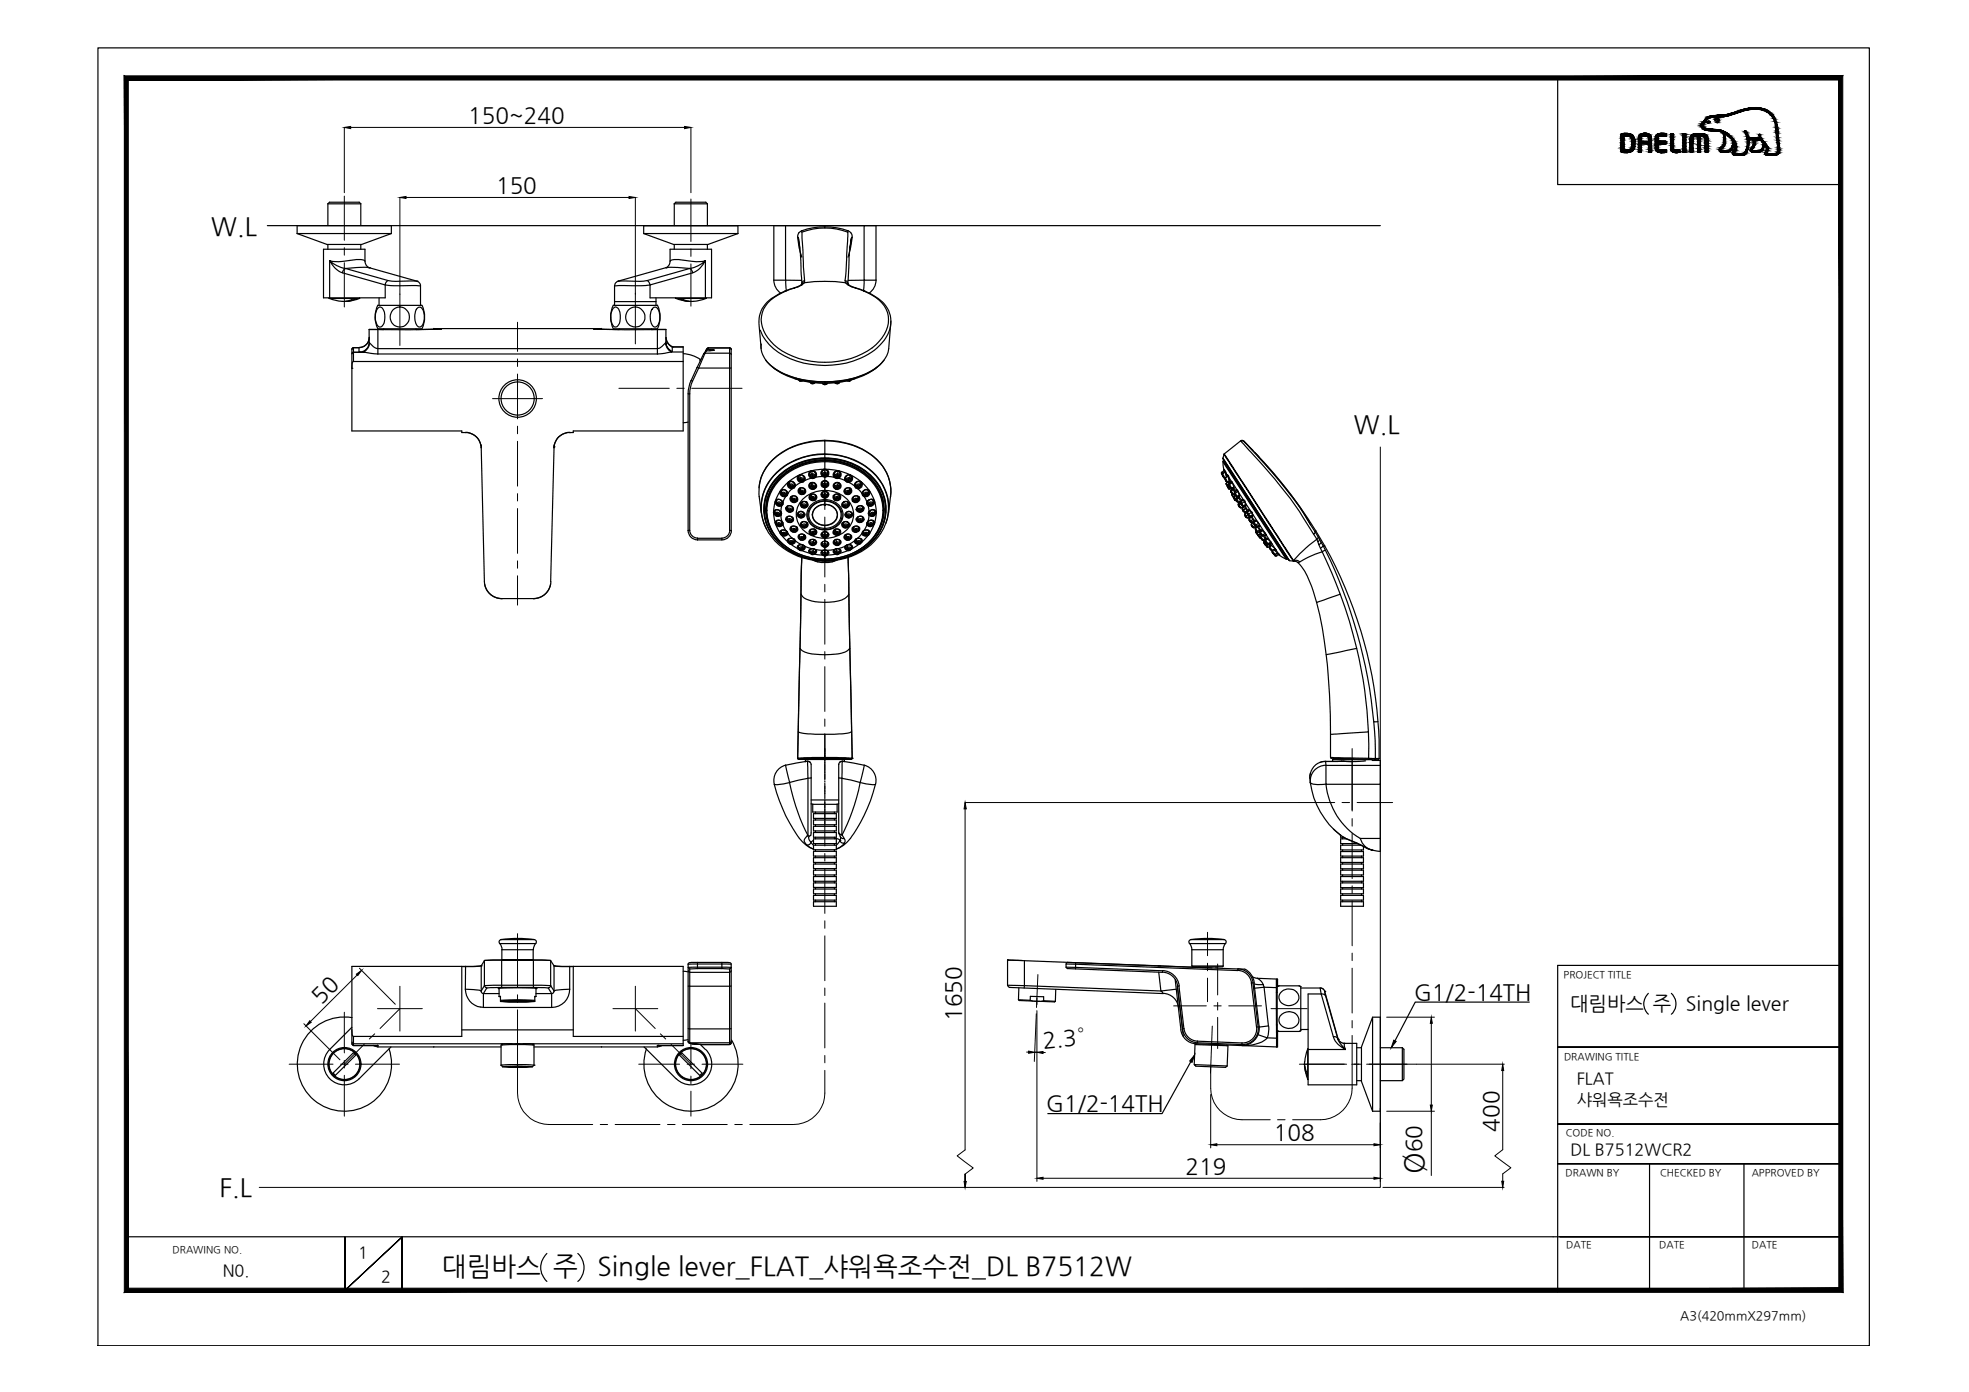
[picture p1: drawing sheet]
<svg xmlns="http://www.w3.org/2000/svg" width="420mm" height="297mm" viewBox="0 0 420 297" stroke-linecap="round" stroke-linejoin="round" font-family="sans-serif">
<defs><g id="words">
<text font-size="6" x="303.7" y="250.6" transform="rotate(-90 303.7 250.6)">Ø</text>
<g font-size="5.6">
<text x="94.3" y="272.2">대림바스 주</text>
<text x="127.5" y="272.2">Single lever_FLAT_샤워욕조수전_DL B7512W</text>
</g>
<g font-size="5.4">
<text x="45" y="50.2">W.L</text>
<text x="288.9" y="92.4">W.L</text>
<text x="46.8" y="255.3">F.L</text>
</g>
<g font-size="4.8">
<text x="99.9" y="26.3">150~240</text>
<text x="105.9" y="41.2">150</text>
<text x="68.4" y="214.5" transform="rotate(-45 68.4 214.5)">50</text>
<text x="301.7" y="213.3">G1/2-14TH</text>
<text x="205.1" y="217.8" transform="rotate(-90 205.1 217.8)">1650</text>
<text x="222.7" y="223.5" transform="rotate(-6 222.7 223.5)">2.3°</text>
<text x="223.3" y="237">G1/2-14TH</text>
<text x="271.8" y="243.3">108</text>
<text x="303.3" y="245.9" transform="rotate(-90 303.3 245.9)">60</text>
<text x="319.8" y="241.5" transform="rotate(-90 319.8 241.5)">400</text>
<text x="253" y="250.5">219</text>
</g>
<g font-size="4.2">
<text x="335.1" y="215.4">대림바스 주</text>
<text x="359.8" y="215.4">Single lever</text>
</g>
<g font-size="3.5">
<text x="336.5" y="231.4">FLAT</text>
<text x="336.5" y="235.7">샤워욕조수전</text>
<text x="335.1" y="246.4">DL B7512WCR2</text>
<text x="76.4" y="268.5">1</text>
<text x="47.5" y="272.3">N0.</text>
<text x="81.3" y="273.6">2</text>
</g>
<text font-size="2.7" x="358.5" y="281.6">A3(420mmX297mm)</text>
<g font-size="2.1">
<text x="333.7" y="208.6">PROJECT TITLE</text>
<text x="333.7" y="226.2">DRAWING TITLE</text>
<text x="334.1" y="242.4">CODE NO.</text>
<text x="334.1" y="251">DRAWN BY</text>
<text x="354.2" y="251">CHECKED BY</text>
<text x="373.8" y="251">APPROVED BY</text>
<text x="36.8" y="267.4">DRAWING NO.</text>
<text x="334.2" y="266.4">DATE</text>
<text x="354.1" y="266.4">DATE</text>
<text x="373.8" y="266.4">DATE</text>
</g>
</g></defs>
<!-- layer: 0 -->
<g fill="#000" stroke="#000" stroke-width=".21">
<path d="M73.5 27.2l1.3-.2v.4zM146.1 27l1.3 .2-1.3 .2zM85.3 42.1l1.3-.2v.4zM134.2 41.9l1.4 .2-1.4 .2zM205.9 171.3l.3 1.3h-.5zM66.1 217.8l.3 .4-1.1 .7zM76.1 207.9l1.1-.8-.8 1.1zM305.4 217.1l.2 1.3h-.4zM219.5 224.3l1.3 .3-1.3 .2zM221.3 224.6l1.3-.2v.4zM254.9 225.1l-.5 1.6-.5-.3zM297.4 222l.5 .2-1 1.4z"/>
<path d="M305.2 235.8h.4l-.2 1.3zM320.7 227.1l.2 1.3h-.5zM205.7 252.1h.5l-.3 1.3zM221.3 251.4l1.3-.2v.4zM258.3 244.3l1.4-.2v.4zM293.2 244.1l1.3 .2-1.3 .2zM293.2 251.2l1.3 .2-1.3 .2zM320.4 252.1h.5l-.2 1.3z"/>
<path d="M27.4 274.9l-.9 .9 365.9-.9zM26.5 275.8l365.9-.9 .8 .9zM392.4 17.1v257.8l.8 .9zM393.2 16.2v259.6l-.8-258.7zM27.4 17.1h365l.8-.9zM26.5 16.2h366.7l-365.8 .9zM26.5 16.2l.9 258.7v-257.8zM26.5 16.2l.9 258.7-.9 .9z"/>
</g>
<g fill="none" stroke="#000" stroke-width=".25">
<path d="M20.9 10.2h378v277h-378zM332.4 16.6v22.8h60.4M368.5 32.5h.1M57.1 48.1h237.4M131.1 64.4h8.9M326.3 213.8h-24.3l-4.3 8.3M351.7 212a3 3 0 0 0 0 4.4M356.6 212a3 3 0 0 1 0 4.4M392.8 206h-60.4v69.7M254.1 226.5l-6.1 11.1h-24.4M332.4 223.4h60.4h-60.4M332.4 239.9h60.4h-60.4"/>
<path d="M332.4 248.3h60.4h-60.4M352 248.3v27M372.1 248.3v27M27 263.9h365.8h-59.9M73.6 264v11.4l12.2-11.4-12.2 11.4zM85.8 275.4v-11.4v11.4M116.7 267.5a4 4 0 0 0 0 5.9M123.3 267.5a4 4 0 0 1 0 5.9M341 275.3h51.8"/>
</g>
<path d="M294.5 95.4v158h-239.2" fill="none" stroke="#000" stroke-width=".21"/>
<!-- layer: Cneter -->
<g fill="none" stroke="#000" stroke-width=".21">
<path d="M73.5 41.8v9.5M73.5 52.8v1.7M73.5 56.1v9.4M147.4 42.5v9M147.4 53.1v1.6M147.4 56.3v9M85.3 62.8v10.9M110.4 68.8v6.2M110.4 76.6v1.6M110.4 79.8v9.6M135.6 62.6v10.8M105.1 85.1h10.7"/>
<path d="M110.4 90.9v1.7M110.4 94.2v9.5M132.1 82.9h10.7M144.4 82.9h1.6M147.6 82.9h10.8M110.4 105.3v1.6M110.4 108.5v9.6M110.4 119.7v1.6M176 113.5v9.6M176 103.9v4.8M176 110.3v1.6M110.4 122.9v6.2"/>
<path d="M176 127.9v9.6M176 124.7v1.6M176 139v1.6M176 142.3v9.5M176 153.4v1.6M176 156.6v9.6M288.5 159.7v13.4M176 167.8v1.6M176 171v9.5M277.2 171.3h7.6M286.4 171.3h1.6M288.5 174.7v1.6"/>
<path d="M288.5 177.9v9.6M289.6 171.3h7.6M110.4 199.2v11.5M176 182.1v1.6M176 185.3v9.6M176 196.5v1.6M176 199.7v9.6M257.7 198.9v5M288.5 189v1.6M288.5 192.2v9.6M73.5 216v8.7M80.5 215.2h9.6"/>
<path d="M85.3 210.5v9.5M85.3 215.2l-4.2 4.3M110.4 215.5v17.8a6.8 6.8 0 0 0 6.8 6.7h9.3M110.4 212.3v1.6M130.8 215.2h9.6M135.6 210.5v9.5M135.6 215.2l4.2 4.3M176 210.8v1.6M176 214.1v9.5M220.6 213.7h1.3M221.3 213v1.3M221.5 208l-.3 7"/>
<path d="M250.4 214.6h7M257.7 205.5v1.7M257.7 208.7v5.1M258.7 219l-.4 10M259 214.6h1.6M259.8 205.7v6.6M259.8 213.9v1.6M259.8 217.1v6.6M262.2 214.6h7M271.2 215.2h7.7M288.5 203.4v1.6M288.5 206.6v9.6"/>
<path d="M288.5 217.8v1.5M61.7 227.1h9.4M72.7 227.1h1.6M73.5 226.3v1.6M73.5 229.5v8.7M75.8 227.1h9.4M77.7 222.9l-4.2 4.2M80 220.6l-1.2 1.1M128.1 240h1.6M131.3 240h9.5M136.3 227.1h8.7M140.9 220.6l1.2 1.1"/>
<path d="M142.4 240h1.6M143.2 222.9l4.2 4.2M145.6 240h9.6M146.6 227.1h1.6M147.4 222.7v5.4M147.4 229.6v1.6M147.4 232.8v5.4M149.8 227.1h8.7M156.8 240h1.6M176 228.4v4.9a6.7 6.7 0 0 1-6.7 6.7h-9.3M176 225.2v1.6M258.3 227.6v4.6a6.7 6.7 0 0 0 6.7 6.7h6"/>
<path d="M272.6 238.9h1.6M277.3 227.1h10M288.4 227.1h2.2M288.5 221v11.2a6.8 6.8 0 0 1-6.7 6.7h-6M291.6 227.1h10.6"/>
</g>
<!-- layer: 0 -->
<g fill="none" stroke="#000" stroke-width=".21">
<path d="M73.5 27.2v13.9M74.8 27.2h71.3M147.4 27.2v13.9M85.3 42.1v20.7M86.6 42.1h47.6M135.6 42.1v20.7M205.9 172.6v72.8l-1.7 1.2 3.5 2.6-1.8 1.3M205.9 171.3h71.3M64.8 218.5l7.7 7.7M76.2 208l-10 10M76.7 206.6l7.7 7.7M221.1 216.3l-.4 10.2"/>
<path d="M221.3 215.7v36.4M295.9 217.1h10.2M305.4 218.4v17.4M219.1 224.5h.4M220.8 224.5h.5M222.6 224.6h.5M258.3 233.6v11.4M294.5 236.4v15.7M295.9 237.1h10.2M302.2 227.1h18.8M305.4 237.1v13.7M320.7 228.4v16.9l-1.7 1.3 3.4 2.6-1.7 1.3v1.6"/>
<path d="M205.9 252.1v-1.6v2.9M222.6 251.4h70.6M259.7 244.3h33.5M295.1 253.4h25.9"/>
</g>
<!-- layer: DEF_LAYER_ASSEM_MEMBER -->
<g fill="none" stroke="#000" stroke-width=".25">
<path d="M63.4 49.8v-1.7h20.1v1.7M63.4 49.8l6.4 2.4h7.4l6.3-2.4M63.4 49.8h20.1M70 43.5l.3-.3h6.4l.3 .3M70 43.5v4.6M70 52.2v1M70 43.5h7M70.3 55.6a6.8 6.8 0 0 0 3.9 0 5.7 5.7 0 0 1 3.6 0l.1 .1M70.3 55.6a6.5 6.5 0 0 0 3.4 1.7 1.02 1.02 0 0 0-.6 .9l-.9-.4a5.5 5.5 0 0 1-1.9-2.2zM70.3 55.6v8M77 43.5v4.6M77 52.2v1"/>
<path d="M77.9 55.7l.3 1 .6 .4M77.9 55.7v-2.5h-8.9v10.4h13.2v-2.8l-9.1-2.6M78.8 57.1h.1M78.8 57.1a18.9 18.9 0 0 0-5.1 .2l9.1 2.6M78.8 57.1l10.2 2.9M137.4 49.8v-1.7h20.1v1.7M137.4 49.8l6.3 2.4h7.4l6.4-2.4M137.4 49.8h20.1M142.1 57.1l-10.2 2.9M142.1 57.1h.1M142.1 57.1a18.7 18.7 0 0 1 5.1 .2M143 55.7l-.1 .7-.8 .7"/>
<path d="M143 55.7l.1-.1a1.97 1.97 0 0 1 1.7-.2l2.9 .4a5.8 5.8 0 0 0 2.8-.2v8M143 55.7v-2.5h8.8v10.4h-13.1v-2.8M143.9 43.5l.3-.3h6.4l.3 .3M143.9 43.5v4.6M143.9 52.2v1M143.9 43.5h7M147.2 57.3a5.8 5.8 0 0 0 3.3-1.7 4.8 4.8 0 0 1-2.7 2.6l-.2-.5zM147.2 57.3l-9.1 2.6M147.8 58.2l-9.1 2.6M150.9 43.5v4.6M150.9 52.2v1M70.2 63.6v.1h6.5v-.1"/>
<path d="M70.2 63.7l1.4 .4 1.4 .2M75.1 78.6h.1M75.4 63.8a3.9 3.9 0 0 1-2.4 .5M75.4 63.7l.5 .1M75.4 74.2h1.2h-1.2M75.4 74.2l-.3 .3v17.5h23.4v.3h.8M75.4 77.1h-.1a1.48 1.48 0 0 0-.2 1.5M75.4 74.2v2.9M75.4 77.1h70.4M75.4 74.2l-.3 .3M75.9 63.8l-1.4 .5h-1M76.6 75.2h.1"/>
<path d="M76.8 63.7l-1.4 .4-1.4 .2M76.8 75.2h.9M76.8 75.2h-1.4l-.3 .3M76.8 75.2h-1.5l-.2 .3M76.8 75.2h.1M76.8 75.1h-.2M77.6 75l-.2 .1M77.7 75.2h.1M77.8 75.2l2.8 .3M77.8 75.2h-1M78.8 70.3h1.8M78.8 72a2.17 2.17 0 0 1-2.2 2.2v1"/>
<path d="M78.8 73a2.18 2.18 0 0 1-2 2.2M78.8 73a2.85 2.85 0 0 0 1.8 1.4h59.7a2.28 2.28 0 0 0 1.7-1.2M78.8 70.3v2.7M78.8 72a2.18 2.18 0 0 1-2.2 2.1M78.9 73.2a2.29 2.29 0 0 1-1.2 1.9M80.6 65.1a5.7 5.7 0 0 0 0 5.1h9.4M80.6 65.8l.3-.3a1.04 1.04 0 0 1 1.1 1.1l.1 .7a2.12 2.12 0 0 1-1 2.5 1.61 1.61 0 0 1-1-1.7v-.4a2.82 2.82 0 0 1 .5-1.9zM80.6 70.3v5.2M80.6 75.5h59.7M80.6 65.2h9.4M80.9 63.6v1.6M81.9 70.2v.1h-1.3"/>
<path d="M88.8 70.2v.1l5.4-.1M89 60a1.11 1.11 0 0 1 .7 1v4.2M89 60h.1M89 60h-4.6l-1.6-.1a1.02 1.02 0 0 0-.6 .9l1.9 .2h5.6M89.1 65.7l.3-.2a.89 .89 0 0 1 1 1.1 2.82 2.82 0 0 1-.7 3.2 .8 .8 0 0 1-1-.8l-.2-1.8 .2-.8zM90 65.1a5.7 5.7 0 0 1 0 5.1M92.5 70.1h35.9v.1M92.6 70.1v.1M94.2 70.2l-15.4 .1M94.2 70.1v.1M126.7 70.2l13.6 .1M126.7 70.2h1.6"/>
<path d="M126.7 70.1v.1M130.9 65.1a5.7 5.7 0 0 0 0 5.1h9.4a5.7 5.7 0 0 0 0-5.1M130.9 65.8l.3-.3a1.04 1.04 0 0 1 1.1 1.1l.1 .7a2.12 2.12 0 0 1-1 2.5 1.53 1.53 0 0 1-1-1.7 3.1 3.1 0 0 1 .5-2.3zM130.9 65.2h9.4M131.1 61v4.2M131.9 60a1.01 1.01 0 0 0-.8 1M131.9 60h.1M131.9 60h4.7l1.5-.1 .2 .1 .4 .8M132.2 70.2l-.1 .1-3.8-.1M138.7 60.8l-1.9 .2h-5.7M139 70.2l.1 .1h1.2M139.3 65.7l.4-.2a.89 .89 0 0 1 1 1.1 2.82 2.82 0 0 1-.8 3.2 .8 .8 0 0 1-.9-.8l-.2-1.8 .1-.8z"/>
<path d="M140 63.6v1.6M140.3 70.3h1.8M140.3 70.3v5.2M142.1 70.3v2.7M142.1 73a2.23 2.23 0 0 0 1.4 2l-.2 .1a2.26 2.26 0 0 1-1.3-1.9M142.1 73l-.1 .2M142.1 72a2.27 2.27 0 0 0 1.4 2 1.99 1.99 0 0 1-1.4-2zM143.5 74.1h.1M143.5 74.1h2.3M143.5 74.1v.9M143.5 74h2.3v18h-23.5v.3h-.7M144.1 63.6v.1h6.6v-.1"/>
<path d="M144.2 63.7l1.4 .4 1.4 .2M145 63.8l1 .3 .9 .2M145.5 63.8a4.1 4.1 0 0 0 2.4 .5M145.5 63.7l-.5 .1M145.8 75.1h-2.6l-2.9 .4M145.8 75.5l1.9 .3 1.7 .9M147 64.3h.4M148.7 78.4l-1.2 2.8M148.7 78.4l.4 .1M149.1 78.5h6.9M149.1 78.5l-1.3 2.8M149.4 76.7v.4"/>
<path d="M149.4 76.7l.1 .1M149.5 76.8v.1M150.2 75.5l-1.5 2.9M150.2 75.5h.1M150.4 75.4l-.2 .1M150.4 75.4h5.4l.2 .3M150.4 75.4l-1.3 3.1M150.5 75l-.3 .5M150.6 74.8v.1M150.6 74.8h.1M150.7 63.7l-1.3 .4-1.5 .2M150.8 74.8l-.3 .2"/>
<path d="M150.9 74.4l-.3 .4M150.9 74.6l-.2 .2M151.2 74.2l-.3 .2M151.2 74.3l-.3 .1M151.2 74.2h4.5v39h.3v-38.8l-.2-.1h-4.6M151.2 74.3l-.3 .3h.6M151.2 74.2v.1M151.5 74.6v.3h-.7l-.4 .5M151.5 74.6l1 .1-1 .1M155.7 74.2l.3 .3M156.1 74.5h.1M99.3 92.3h.1"/>
<path d="M99.3 92.3a3.3 3.3 0 0 1 3.4 3.2M99.4 92.3h.4M99.8 92.3h.1M99.8 92.3a3.3 3.3 0 0 1 2.8 2.7M102.6 95l.1 .5M102.7 95v.5M102.7 95.5l.7 28.6a3.7 3.7 0 0 0 3.7 3.6M102.7 95.5h.1M118.2 95.3h.1M118.2 95.5h.1M118.2 95.5l-.7 28.6a3.7 3.7 0 0 1-3.7 3.6M118.2 95.3v.2"/>
<path d="M118.3 95l-.1 .3M118.3 95h.1M118.3 95l-.1 .5M121.1 92.3a3.3 3.3 0 0 0-2.8 2.7M121.6 92.3h.1M121.6 92.3a3.3 3.3 0 0 0-3.4 3.2M121.6 92.3h-.5M146.8 90.1l-1 .1M146.8 84v29.2h.4M146.8 84h.4M147.2 84v29.2M147.5 81.2l-.5 1.4-.2 1.4"/>
<path d="M147.5 81.2l.3 .1M147.8 81.3l-.5 1.3-.1 1.4M146.8 113.2a2.01 2.01 0 0 0 2.1 2M147.2 113.1a1.67 1.67 0 0 0 1.7 1.7M148.8 114.9h5.2v.3h-5.2zM155.7 113.1a1.67 1.67 0 0 1-1.6 1.7M156.1 113.2a2.01 2.01 0 0 1-2 2M103.4 124.6a3.7 3.7 0 0 0 3.7 3.1M107 127.7h.1M107 127.7h6.8M113.8 127.7h.1M117.5 124.6a3.7 3.7 0 0 1-3.7 3.1"/>
<path d="M75.1 219.2l-4.7 4.7a4.4 4.4 0 0 0 0 6.3 4.4 4.4 0 0 0 6.2 0M75.1 219.7l.1 1.2 .2 .3M75.1 217.1a10.1 10.1 0 0 0-11.7 10 10.1 10.1 0 0 0 11.8 9.9 10.1 10.1 0 0 0 7.8-13.2M98.5 206.2v15h-23.1M98.5 219.8h23.8M99.3 211.1a3.8 3.8 0 0 0 3.9 3.8M99.3 211.1l3 .2 .4 .2M99.3 206.2v4.9M99.3 206.2h-24.2v16.6M102.7 206.1h.1M102.7 206.1l-3.4 .1M102.7 211.5l.1 .4 .4 .1h3.3"/>
<path d="M102.7 206.1l-3.4 .2M102.7 206.1v5.4M103.4 210.3h14.1M103.4 205l-.7 1.1M103.4 210.3l-.7 1.2M103.4 205v5.3M103.4 210.3l.1 .3 .4 .2M106.5 212.7l.3-.1v1.1l1.8 .1 5.5-.1v-1.1l.3 .1M106.5 210.9v1.8M106.5 212.7h.3M106.5 211h-.2l4.5-.2 3.8 .2h-.2M106.6 201.4h7.7"/>
<path d="M106.8 213.6l3.6-.1 3.7 .1M106.8 213.5l3.6-.2 3.7 .2M106.9 200.5h7.1M106.9 200.5a26.8 26.8 0 0 1 7.1 0M106.9 200.5l-.3 .2-.1 .3 .5 .9 .1 .7M107 210.7l-3.1 .1-.7 1.2v3h14.5M107 204.9h6.8h-6.8M107 204.9l-3.6 .1M107 210.7h6.8M107.1 213.7l1.7-.2 5 .2-1.7 .1zM107.4 213.6h.1M107.6 213.6h-.2l1.6 .2h3l1.4-.2"/>
<path d="M113.4 213.6h.1M113.8 204.9v-2.2h-6.7l-.1 8M113.8 210.7l3.2 .1 .7 1.2M114 200.5l.3 .2 .2 .3-.5 .9-.2 .7M114.4 210.9v1.8M114.4 212h3.3M114.4 212.7h-.3M117.5 210.3l-.1 .3-.4 .2M117.5 205l-3.7-.1v5.8M117.5 205v5.3M117.5 210.3l.7 1.2M117.5 205l.7 1.1"/>
<path d="M117.7 212v3M118.2 206.1h.1M118.2 206.1l3.4 .1M118.2 206.1l3.4 .2M118.2 211.5a.51 .51 0 0 1-.5 .5M118.2 206.1v5.4M121.6 206.2v4.9M121.6 211.1l-3 .2-.4 .2M121.6 211.1a3.8 3.8 0 0 1-3.9 3.9M121.6 206.2h24.2v16.9h-5.5M122.3 206.2v15h23.5M145.8 207.2l1 .2"/>
<path d="M146.8 205.8h9.2M146.8 206.4h9.2M146.8 219.5h9.2M146.8 210.4h9.2M146.8 205.8v16.5M146.9 207.1l.3 .3 8.5 .1M146.9 206.4l.3 .3M148.8 205.4h-.8a1 1 0 0 0-1.2 .4M148.8 206.7l-1.6 .1v15.8l.5 .1M148.8 206.7h5.2M148.8 205.4h5.2M148.8 205.4v1.3"/>
<path d="M154 205.4h1a.91 .91 0 0 1 1 .4v16.8l-.3 .3M154 206.7l1.7 .1v16.1M154 205.4v1.3M156 207.1l-.3 .3M156 206.4l-.3 .3M215 204.9v5.3l32.7 1.3-.4-4.1M215 204.9l43.6 1.7M215 204.9h.1M215 204.9h3.1M215 210.2l.1 .3 .4 .2M215 204.8h.1M215.5 210.7l32.7 1.3-.5-.5 3.3-.4"/>
<path d="M217.3 213.3l.2 .2 7.5 .3 .2-.1M217.3 213.3l2.5 .2M217.4 210.8l-.1 2.5M218.6 205v5.8M219.8 213.5l.1-.9 2.8 .1v.8M219.8 213.5l.6 .1M222.7 213.5l2.5 .2M222.7 213.5l-.6 .2M225.3 211.1l-.1 2.6M227.5 206.4l.3 .3 20.3 .8M227.5 205.7l.4-.3 36.2 1.4M229.5 205.4v1.4"/>
<path d="M247.1 206.1h.1M247.2 206.1h.5M248.1 207.4a3.4 3.4 0 0 1 3.2 3M248.1 207.1a3.7 3.7 0 0 1 3.5 3.3M248.3 212a3.4 3.4 0 0 1 3.2 3M250.8 209.1l1.2 10.7M251.2 210.4l1.3 10.8M251.2 210.5l.4-.1 1 9.1M252 219.8a3.4 3.4 0 0 0 3.2 2.9M252.3 219.5a3.4 3.4 0 0 0 3.2 3M252.6 219.5l-.3 .1M252.7 219.5a3 3 0 0 0 2.8 2.7"/>
<path d="M253.8 201.3l-.1-.5 .4-.3h7.1l.4 .3-.1 .5M253.8 201.3l.4 .6 .1 .7M253.8 201.4h7.7M254.1 200.5a26.8 26.8 0 0 1 7.1 0M254.3 202.7h6.7M254.3 202.7v3.4h6.7M254.4 206.1l.1 .2M254.5 206.3h6.3M255.8 206.3v.1M259.5 206.3v.3M261 206.1l-.1 .2M261 202.7v3.4"/>
<path d="M261.5 201.3l-.4 .6-.1 .7M264.1 206.8v.3l-36.6-1.4v.7l20.6 .8v.3M264.1 206.8h1.5M264.2 207.1a3 3 0 0 1 2.8 2.6M264.2 206.7a3.4 3.4 0 0 1 3.2 3M265.6 206.8a3.7 3.7 0 0 1 2 2.9M267 209.8l.4-.1 1.1 9.4-.4 .1zM267.2 208.4l1.1 .4M267.6 209.7l1.1 9.3M267.6 209.9l2 .2M268.1 219.2a3 3 0 0 1-3.1 3.4M268.5 219.1a3.4 3.4 0 0 1-3.5 3.8"/>
<path d="M268.7 219a3.7 3.7 0 0 1-3.8 4.1M269.6 210.1a2.49 2.49 0 0 0-1.3-1.3l4.3 .1v1.6M269.6 210.1l.1 .6M269.7 210.7l1 8.2-2 .3M269.7 210.7l-2 .2M269.7 210.7h2.7M270.7 218.9v1.6l-.3 1M272.4 210.7v10.8M272.4 211.8h.1M272.4 208.9v1.8M272.4 218.7v4.7h.2v-3.4M272.4 208.9v2.9"/>
<path d="M272.5 218.7h-.1M272.5 219.9l.4 .2M272.5 210.5v9.4M272.6 219.9l.3 .2M272.9 210.4l-.4 .1M272.9 210.4h4.3l.4 .1v9.4l-.4 .2h-4.3M272.9 210.4l-.3 .1M273.2 211.9a2.22 2.22 0 0 1 2.4-.8 2.22 2.22 0 0 1 1.6 1.9 2.23 2.23 0 0 1-2.2 1.6 2.23 2.23 0 0 1-2.1-1.6v-.4zM273.5 216.4a2.11 2.11 0 0 1 2.4-.4 2.11 2.11 0 0 1 1.2 2 2.23 2.23 0 0 1-2.1 1.5 2.23 2.23 0 0 1-2.1-1.6l.1-.8zM277.2 210.4l.4 .1M277.6 219.7h1.5M277.6 210.8h4.1"/>
<path d="M277.6 219.9l-.4 .2M281.7 210.8l.8 .4M281.7 210.8l.2 1.3M281.8 210.8l.3 .1M281.9 212.1h-2.8v19.4h10.4v-8.9l-2.6 .1a1.19 1.19 0 0 0 .2 1.3h-8M281.9 212.1l2.6 9.1M282.2 211l.5 .6M282.7 211.6h.1M282.7 211.6l.2 .9-.5-.4h-.5M282.7 211.6l2.9 10.2M282.9 212.5l2.5 9.1M292.9 217.1v20l-2.4-6.3v-7.4z"/>
<path d="M292.9 217.1h1.6v20h-1.6M71.1 229l.4 .5M75.1 222.8l.3 .3M75.1 222.4l.3 .3M75.4 224.7l-4.3 4.3M75.4 224.6l.5 .5M75.4 221.2v1.9h5.2v.3h26.3M75.4 222.7h33.8M75.9 225.2l-4.4 4.3M79.7 223.1l1 .3M80.6 223.1h-.2M80.7 223.1h-.2"/>
<path d="M83.4 223.4l-6.8 6.8M92.6 223.4h.1M106.9 227.3h.1M106.9 227.3v-4.3l1.9-.1 5.1 .1v4.3M106.9 227.3l1.8-.1 5.2 .1M106.9 227.3l.4 .3M107.2 222.8v.2M107.3 227.6l1.6 .2 4.7-.2M108.7 227.6h-.3h4.1h-.4M108.8 227.6h.1M108.8 227.6h4.8M108.8 227.6h-1.5"/>
<path d="M108.9 227.6h-.1M109.2 222.7h36.6M109.3 222.7l-2.4 .2h.3M110.3 227.6h.1M110.4 227.6h.1M110.4 227.6h1.8M110.4 227.6h-1.6M110.5 227.6h.1M110.6 227.6h-.1M111.6 222.7l2.4 .2h-.3M112.1 227.6h.1M113.7 222.8v.2"/>
<path d="M113.9 227.3h.1M113.9 227.3l-.3 .3M128.4 223.4h.1M137.4 223.4l6.9 6.8M140.3 223.1v.3h-26.4M140.3 223.1h.2M140.4 223.1h.1M140.6 223.1h-.3M141.3 223.1l-1 .3M145 225.2l4.3 4.3M145.5 224.7l4.3 4.3M145.5 224.6l-.5 .5"/>
<path d="M146.8 221.9l-1 .1M146.8 222.3l.3 .3 .6 .1M146.9 222.2l.3 .3M146.9 222.2l.3 .4M147.2 222.5h8.5M147.7 222.7l2.1 .2zM147.7 222.7h.1M149.4 222.9l1.1 1.1M149.7 222.9h.1M149.8 222.9h5.9h-5.9M149.8 229l-.4 .5M150.6 223.9a4.4 4.4 0 0 1 0 6.3 4.4 4.4 0 0 1-6.3 0"/>
<path d="M156 222.2l-.3 .3M156.1 221.9a10.1 10.1 0 0 1-7.6 15.2 10.1 10.1 0 0 1-10.6-13.3M254.8 227.2l7.1 .3-.4 .3-6.3-.3zM254.8 227.2l.2-4.3 7 .3-.1 4.3M255.2 222.7l9.7 .4M255.3 222.7v.2M255.5 222.5l9.5 .4v-.3M255.5 222.2l9.5 .4M255.5 222.2v.3M261.8 223v.2M268.4 220.8l2 .7M270.4 221.5a6.7 6.7 0 0 1-5.4 1.6l7.4 .3v-1.9"/>
<path d="M270.4 221.5h2M278.4 226.6a4.4 4.4 0 0 0 .6 2.4M278.4 227.1l.1 1.5 .5 .9M278.4 227.5l.2 1.5 .5 1.3M279 229v.5M279 230.3h.1M279.1 223.8l-.5 1.4-.2 1.4M279.1 223.8l-.1 6.5M284.5 221.2h.3a.65 .65 0 0 1 .7 .6l1.6 2.2a4.6 4.6 0 0 1-2.6-2.8zM285.4 221.6l.2 .2M285.6 221.8l.4 .5 .7 .3M285.6 221.8h.1"/>
<path d="M286.7 222.6h.3h-.3M289.5 230.6h1M289.5 223.6h1M294.5 230.6h4.7M294.5 223.6h4.7M299.2 223.6l.4 .3v6.4l-.4 .3z"/>
<circle cx="85.3" cy="67.6" r="2.1"/>
<circle cx="135.6" cy="67.6" r="2.1"/>
<circle cx="110.5" cy="85" r="4"/>
<circle cx="110.5" cy="85" r="3.5"/>
<circle cx="73.5" cy="227.1" r="3.5"/>
<circle cx="73.5" cy="227.1" r="3.4"/>
<circle cx="73.5" cy="227.1" r="3.3"/>
<circle cx="147.5" cy="227.1" r="3.5"/>
<circle cx="147.5" cy="227.1" r="3.4"/>
<circle cx="147.5" cy="227.1" r="3.3"/>
</g>
<!-- layer: 1 -->
<g fill="none" stroke="#000" stroke-width=".25">
<path d="M165.1 48.1h2.5v11.7h-2.5zM165.1 59.8a3.4 3.4 0 0 0 1.5 2.8M167.6 48.1h16.8M167.6 59.8h3.5M167.7 59.8l.1 2.2M170.3 50.7v-.1a13.4 13.4 0 0 0 .8 4.3M170.3 50.7l.5 3.8M170.3 50.7l.4 2.3M170.8 54.4l.3 6.2M171.1 49.2l.6 10.7a.65 .65 0 0 0-.6 .7v-.1v.1M171.1 49.2l-.6 .5-.3 .9M171.7 59.9l-.1 .4"/>
<path d="M176 48.7a13.3 13.3 0 0 1 4.9 .8l-.6 10.4 .2 .4M176.1 48.4a14 14 0 0 0-5 .8M180.3 59.9a.65 .65 0 0 1 .6 .7v-.1l.1 .1M180.9 49.5v-.3l.7 .5 .2 .4v.5M181 49.2a12.2 12.2 0 0 0-5-.7v.2a13.3 13.3 0 0 0-4.9 .8M181.2 54.4l-.3 6.2M181.4 52.9l.3-2.2-.5 3.8M181.7 50.7l.1-.1-.3 2.2-.5 2.1M184.4 48.1h2.5v11.7h-2.5zM184.4 59.8h-3.4M184.4 59.8l-.1 2.2M186.9 59.8a3.4 3.4 0 0 1-1.4 2.7"/>
<path d="M162 69.1l.4 5.3M162.5 73.4a5.4 5.4 0 0 0 2.8 5.2 18.9 18.9 0 0 0 10.7 2.9M163.4 76.8a13.4 13.4 0 0 0 8.6 4.4l3 .3h1M164.8 78.3l.5 .4M165.2 78.6a19.9 19.9 0 0 0 15.4 2.7l2-.6 1.9-.7 2.3-1.4M167.5 62.1a8.8 8.8 0 0 0-5.1 4.2l-.3 1-.1 1.7M167.5 62.1h.2l-.9 .4a6.6 6.6 0 0 0-4.4 5.7 9 9 0 0 0 5.6 7.3 17.9 17.9 0 0 0 18.9-2 6.9 6.9 0 0 0 2.5-6.8 8 8 0 0 0-5.1-4.6M169.5 61.4l-1.8 .7M170.3 61.1l-2.8 1M170.3 61.1h.1M170.8 60.9l-.5 .2M171.1 60.8l.5-.4a29.6 29.6 0 0 1 8.9 0l1.3 .9 2.5 .8"/>
<path d="M171.1 60.8l-1.5 .6M171.1 60.8l-.3 .1M171.1 60.6l-.3 .3M171.6 60.4l-.5 .2M180.5 60.4l.5 .2M181 60.8l.2 .1M181 60.6l.2 .3M181.2 60.9l1.4 .5M181.6 61.1h.2M182.5 61.4h.1M182.6 61.4l1.9 .7M184.3 62.1h.1"/>
<path d="M184.3 62.1h.2M184.5 62.1a9.1 9.1 0 0 1 5.1 4.2l.4 1 .1 1.7M187.2 78.3l-.4 .4M188.7 76.8a13.7 13.7 0 0 1-8.7 4.4l-4 .3v.5l.5-.2M190.1 69.1l-.5 5.3a7.4 7.4 0 0 1-4.8 5.3l-.8 .4a20.7 20.7 0 0 1-8 1.4M190.1 68.5a7.9 7.9 0 0 1-3.5 6.2 18.8 18.8 0 0 1-21.6-.3l-1.6-1.8-.7-1-.5-1.1M169.6 80.8a22.7 22.7 0 0 0 12.8 0M170.5 81l.2 .3zM170.7 81.1v.2h.6M171.3 81.3h-.6M172.9 81.5v.1M172.9 81.6l.4 .3"/>
<path d="M173.3 81.6v.2h.2l.4-.2-.2 .2-.4 .1M175.5 81.8a.58 .58 0 0 0 1 0M175.5 81.8l.5 .3M176 97.9v-.9a14.1 14.1 0 0 1 12.3 6.4 10.2 10.2 0 0 1-3.4 13.6 14.5 14.5 0 0 1-6.9 2.6M176 81.8h.1M176 94a15.1 15.1 0 0 1 12.6 5.8 9.2 9.2 0 0 1 1.4 6.3M176 94a15.3 15.3 0 0 0-12.6 5.8 8.9 8.9 0 0 0-1.4 6.3M176 94a18.1 18.1 0 0 1 9.6 2.9 9.5 9.5 0 0 1 4.4 9.1M176 98.1v.2M176 98.5v2.3M176.5 81.8h.1M178.1 81.6l.7 .3"/>
<path d="M178.2 81.6l.6 .3M178.8 81.6v.2l.3-.2M179.1 81.6l-.3 .3M179.1 81.5v.1M180.7 81.3h.6M180.8 81.3h.5M181.3 81.1v.2l.3-.3-.3 .3M260.9 97.8l14.2 21.8M261 98.6l6.7 10.3M261 97.8l14.2 21.8 .8 .1M261 97.9l14 21.7M261 97.8v.1"/>
<path d="M261 97.7v.1M261 98.4l.1 1.7M261 98.4l13.6 21M261.1 98.3l-.1 .1M261.2 98.2l6.7 10.6-.2 .1 6.7 10.4M261.2 97l-.2 .8M261.2 96.9l14.8 22.7-14.8-22.6M261.2 96.9v.1M264.7 94.1l.9 1a103.9 103.9 0 0 1 14.7 18.9l.3-.3v-.3M264.7 94.1a.88 .88 0 0 1 1.1 .4M264.7 94.1l-3.5 2.8M264.8 94.2l.4-.1 .3 .1"/>
<path d="M265.4 94.2a102.5 102.5 0 0 1 15.4 19.1M267.4 96.1l-2-2 3.1 3.4M267.8 96.6l.8 .9M268.5 97.5a81.4 81.4 0 0 1 12.1 15.9M268.5 97.5a78 78 0 0 1 11.2 14.5M162 104.1a10.5 10.5 0 0 1 6.5-8.4 17.8 17.8 0 0 1 7.5-1.6v2.8a13.3 13.3 0 0 0-13.2 8.6 9.7 9.7 0 0 0 .8 7.5M162 105.9l.5 3.6M163.4 108.5l.3 2.2M163.5 108.3v.5M163.5 108.7l.2 .2M163.5 108.7a10.4 10.4 0 0 1 7.5-9.6 13.8 13.8 0 0 1 15.7 4.2 9.3 9.3 0 0 1 1.8 5.4M163.5 108.7l.2 1.8 .5 1.7"/>
<path d="M163.8 106.1l-.3 2.2M164.2 112.3l.5 1M165.1 109.5a.97 .97 0 0 0 1.6 .5M165.1 109.5l.3 2M165.2 109.3v-.2l.1 .4M165.2 109.3h-.2M165.2 109.3l.2 .4M165.3 109.1a.74 .74 0 0 1 1.2 .1M165.3 109.2l.1 .5M165.4 111.5l.1 .4 .4 .3M165.4 109.7a.44 .44 0 0 0 .3 .3 .44 .44 0 0 0 .5-.2 .35 .35 0 0 0-.3-.3 .35 .35 0 0 0-.4 .3M165.4 107.1l-.3 2"/>
<path d="M165.4 109.5a.47 .47 0 0 1 .8-.1 .47 .47 0 0 1-.2 .8l-.4-.2zM165.5 111.9l.9 1.8M165.6 108.8l-.3 .4M165.6 106.9v.2M165.6 106.9a.9 .9 0 0 1 1.5 .3M165.6 107l.1 .4M165.6 106.9h-.2M165.6 106.9l.1 .6M165.6 111.3l.1 .5M165.6 111.5l.1 .2M165.7 106.9v.6M165.7 111.4l.1 .7"/>
<path d="M165.7 107.4a.51 .51 0 0 0 .4 .6 .51 .51 0 0 0 .6-.3M165.7 107.4a.51 .51 0 0 1 .6-.3 .51 .51 0 0 1 .4 .6M165.7 112l.2 .1 .2-.4 .4 .3 .2-.1a.5 .5 0 0 1-.4 .5 .5 .5 0 0 1-.6-.4zM165.7 107.4l.2 .1a.34 .34 0 0 0 .2 .4 .34 .34 0 0 0 .4-.2M165.8 109.7h.2v.2h-.2zM165.9 111.1l-.2 .3M165.9 107.5a.34 .34 0 0 1 .4-.2 .34 .34 0 0 1 .2 .4M165.9 101.9a14.5 14.5 0 0 1 21.1 1 9.7 9.7 0 0 1-2.9 14.3 14.6 14.6 0 0 1-19-2.7 9.5 9.5 0 0 1 .8-12.6zM165.9 101.9a14.5 14.5 0 0 1 21 1 9.6 9.6 0 0 1-2.8 14.2 14.6 14.6 0 0 1-19-2.6 9.4 9.4 0 0 1 .8-12.6zM166.1 106.6l-.3 .1-.1 .4M166.1 107.6l.2-.1 .1 .2zM166.1 111.9h.2l.1 .2h-.3z"/>
<path d="M166.3 101.4a14.7 14.7 0 0 1 20.4 .9 9.8 9.8 0 0 1-2.3 14.7 14.7 14.7 0 0 1-19.3-2.3 9.6 9.6 0 0 1 1.2-13.3zM166.4 109l.1 .4-.1 .4M166.4 102.4a13.8 13.8 0 0 1 20.1 .9 9.3 9.3 0 0 1-2.7 13.7 13.9 13.9 0 0 1-18.2-2.5 9.1 9.1 0 0 1 .8-12.1zM166.4 109.8l.3-.4 .1 .2-.1 .4M166.4 109.8h-.2M166.4 104.9l-.9 1.8M166.5 109.2h.2M166.5 109.2l.2 .2-.2 .4M166.5 104.7h.2l-.1 .4 .1 .4 .1-.8M166.5 112l-.2 .3-.4-.2M166.5 109.4l-.1 .5M166.5 109.8l.2 .2"/>
<path d="M166.5 109.8l-.2 .2M166.6 105l.1-.3a.86 .86 0 0 1 1.3 .4M166.6 104.9l.1 .4M166.6 113.4l.1 .3M166.6 109.9l.2 1.3M166.7 109.2l.1 .4M166.7 104.6a.89 .89 0 0 0-.1 1.1 .89 .89 0 0 0 1.1 .3M166.7 109.2a.81 .81 0 0 0-1-.5 .81 .81 0 0 0-.6 .8M166.7 104.6a.98 .98 0 0 1 1.4 .7M166.7 114.1l1.4 1.5M166.7 106.8l.2 .5M166.7 107.7h-.2"/>
<path d="M166.7 113.7v.1M166.7 113.7h.1M166.8 113.2v1M166.8 104.7v.6a.49 .49 0 0 0 .2 .6 .49 .49 0 0 0 .7-.2M166.8 107.8h-.2M166.8 107.8v.1M166.8 111.2a.87 .87 0 0 0-1.4 .3M166.8 111.2a.81 .81 0 0 0-1.2 .2v.2l-.2 .1M166.8 111.2l.3 .4M166.8 107.9l-.2 1.3M166.9 111.4l-.1-.1 .2 .3M166.9 111.4l-.2 .7"/>
<path d="M166.9 111.4l-.2 .5a.5 .5 0 0 0-.6-.4 .5 .5 0 0 0-.4 .5M166.9 107.3l-.2 .4M166.9 107.3v.1M166.9 107.3l-.2 .3M166.9 111.9l-.2 .2M166.9 105.4a.32 .32 0 0 1 .5-.1 .32 .32 0 0 1 .1 .4M166.9 107.3l.1 .2M166.9 107.3l.1-.1v.3M166.9 111.9l.2 .1M167 107.5l-.2 .3M167 111.6l-.2 .3M167 111.6l-.1 .3"/>
<path d="M167 107.5l.1 .1M167 111.6h.1M167 104.5l-.2 .2M167.1 112l.6 1.2M167.1 111.6v.4M167.1 107.2v.4M167.1 107.2a.84 .84 0 0 0-.9-.7 .84 .84 0 0 0-.8 .9l.5 .5 .5 .1 .4-.1M167.1 112l-.4 .3-.5 .1M167.1 107.6l-.3 .3M167.1 114l.3 .1-.2 .1zM167.1 114.1h.1M167.1 105.5l.1-.1 .2 .2-.2 .1z"/>
<path d="M167.5 105.7h.2M167.5 105.7a.38 .38 0 0 1-.5 .1 .38 .38 0 0 1-.1-.5 .45 .45 0 0 1 .6-.2 .45 .45 0 0 1 .2 .6M167.5 114v.3l-.6-.1M167.6 113.2a.69 .69 0 0 0-1 .3l.1 .3-.2 .1M167.6 113.2l.3 .3M167.6 105.8l.1 .2M167.7 105.9l-.6 1.2M167.7 113.8v.4a.57 .57 0 0 1-.9 0M167.7 113.8l.1-.5 .1 .4-.2 .4 .3-.3h.1M167.7 108.4h.1l.2 .4M167.7 110.9l.1-.1 .1 .2M167.7 105.7h.1"/>
<path d="M167.7 113.8l-.2 .2M167.7 113.2a.7 .7 0 0 0-.9-.1 .7 .7 0 0 0-.3 .8l.3 .3M167.7 113.2l.3 .3M167.7 113.8a.45 .45 0 0 0-.7-.2 .45 .45 0 0 0-.1 .6l.1-.4h.3l.2 .2M167.7 113.2h-.1M167.8 104.7a.79 .79 0 0 1-.2 1.1M167.8 108.2a.79 .79 0 0 1 1.2-.2 .79 .79 0 0 1 0 1.2 .82 .82 0 0 1-1-.1 .82 .82 0 0 1-.2-.9zM167.8 110.4a.84 .84 0 0 1 1.1-.2 .84 .84 0 0 1 .3 1.1 .84 .84 0 0 1-1.1 .1 .84 .84 0 0 1-.3-1zM167.8 110.5v.3a.7 .7 0 0 1 .7-.7 .7 .7 0 0 1 .7 .6M167.8 110.7l.2 .2M167.9 104.9l.1 .4M167.9 105.5v.1"/>
<path d="M167.9 105.5l-.1 .1M167.9 108.3h.1M167.9 105.6l-.3 .2M167.9 108.3l.1 .5a.49 .49 0 0 1 .8-.4 .49 .49 0 0 1 0 .9 .49 .49 0 0 1-.8-.4v-.1a.39 .39 0 0 0 .4 .4 .39 .39 0 0 0 .4-.3l-.3-.3-.4 .3M167.9 105.6l.1 .1M167.9 110.7h.1M168 111.1v.1M168 105.3h.1M168 113.6l-.2 .4M168 105.1l-.1 .4M168 113.5l.1 .3M168 105.3l-.1 .3"/>
<path d="M168 113.5v.2M168 105.7l-.3 .3M168 111.1v.1a.49 .49 0 0 1 .9-.1l.1-.1a.5 .5 0 0 1-.5 .5 .5 .5 0 0 1-.5-.4zM168.1 113.8l1 1.1M168.1 103l-1.4 1.5M168.1 105.3l-.1 .4M168.1 113.8a.59 .59 0 0 1-.6 .6M168.2 103.2l.2 .5M168.2 115.2l.1 .3M168.2 110.2l-.3 .5M168.2 108l-.3 .3 .1 .6M168.3 102.8h.1"/>
<path d="M168.3 103.8a.53 .53 0 0 0 .9 .3M168.3 115.8l.2 .2M168.3 115v.8M168.3 111.1h.3l-.2 .2zM168.4 115.7l-.1 .1M168.4 108.8l.2 .1-.1 .2zM168.5 102.8l-.2 .3v.7M168.5 102.8v.6M168.5 103.4l-.2 .4M168.5 116h.1M168.5 103.4l.1 .2a.33 .33 0 0 0 0 .4 .33 .33 0 0 0 .5 0M168.5 103.4a.48 .48 0 0 1 .7 0 .48 .48 0 0 1 0 .7"/>
<path d="M168.6 103.6a.33 .33 0 0 1 .4 0 .33 .33 0 0 1 .1 .4M168.6 102.8h-.1M168.7 116.1l1.7 1M168.7 106.1h.1l-.1 .4 .2 .2M168.7 112.6l.1 .4M168.7 106.2l.2 .5M168.7 115.8h.2v.1h-.2zM168.7 103.7h.2v.2h-.2zM168.7 115.8v.1M168.8 106.1a.7 .7 0 0 1 .9-.2 .7 .7 0 0 1 .3 .9M168.8 113.1l-.1 .1M168.8 111.1l-.3 .3-.4-.2"/>
<path d="M168.8 113v.1M168.8 113.1h.1M168.8 113h.1M168.9 106.1l.1 .9 .3 .2 .5-.2M168.9 106.1h.1M168.9 105.9a.78 .78 0 0 1 1.2 .2 .78 .78 0 0 1-.5 1.1 .78 .78 0 0 1-.9-.3 .78 .78 0 0 1 .2-1zM168.9 106.1v.7M168.9 113.2l.1 .2M168.9 110.3l.2 .3M168.9 108.1l.2 .5M168.9 106l.1 .5M169 113.4h.1"/>
<path d="M169 103.8l-.1 .1M169 112.4l-.1 .1v.7M169.1 104.2l-1 1.1M169.1 114.9l.3 .2M169.1 114.9a.67 .67 0 0 0-.9 .3l.1 .4M169.1 114.9a.63 .63 0 0 0-.9 .1 .63 .63 0 0 0 .1 .8l.1 .2M169.1 114.9l.4 .2 .2 .3M169.1 104l.1 .1M169.1 115.7l.1 .1-.1 .2h-.5M169.1 105.9l-.2 .2M169.1 104.1v.2M169.1 114.9h.1"/>
<path d="M169.1 110.6h.1M169.1 108.6h.1M169.1 113.5a.67 .67 0 0 1-.5-.9 .67 .67 0 0 1 1-.3 .66 .66 0 0 1 .7 .6 .66 .66 0 0 1-.7 .7M169.1 110.6l-.1 .4a.5 .5 0 0 0-.6-.3 .5 .5 0 0 0-.4 .4l-.1-.4M169.1 108.6l-.1 .3-.2 .1M169.1 106.7l.4-.1 .2 .4M169.1 108.6l-.1 .4M169.1 110.6l-.1 .6M169.2 115.5l-.6-.1-.3 .4M169.2 115.5l-.1 .2-.5-.1v.4M169.2 115.5l.1 .4M169.2 108.6v.1"/>
<path d="M169.2 108.7l.1 .1M169.2 108.7l-.3 .3M169.2 110.7l.1 .1M169.2 110.7l-.2 .5M169.2 108.7a.68 .68 0 0 0-.6-.8 .68 .68 0 0 0-.7 .7l.1 .1M169.2 110.7l-.2 .4M169.2 108.4l-.2 .5M169.2 102.9l.3 .5-.3 .7M169.2 113.2l.2-.1 .1 .2-.1 .1zM169.2 113.2l.1 .1M169.3 106.8l.1-.1 .1 .2h-.2zM169.3 115l-.1 .5"/>
<path d="M169.4 115.1a.8 .8 0 0 1-.4 1.1l-.5-.2M169.4 115.1l.3 .3M169.4 115.1h.1M169.4 103.9l-.2 .2M169.4 103.9l.1 .2M169.5 106.8v.1M169.6 103.3l-.2 .6M169.6 117.8a9.9 9.9 0 0 1-5.4-12.9 13.2 13.2 0 0 1 14.4-6.6 11.7 11.7 0 0 1 9.9 8.8 10.1 10.1 0 0 1-6 10.7M169.6 103.5a.69 .69 0 0 0-.9-.7 .69 .69 0 0 0-.3 1.1M169.6 115.4l-.2 .3M169.6 115.4l-.2 .4M169.6 115.4v.1"/>
<path d="M169.6 103.4v.2M169.7 107h.1M169.7 113.1l-.5-.1-.2 .4M169.7 107a.32 .32 0 0 1-.5 .1 .32 .32 0 0 1-.1-.4l-.1-.1a.46 .46 0 0 1 .6-.2 .46 .46 0 0 1 .2 .6M169.7 113.1v.2l-.2 .2-.4-.1M169.7 115.4l1.2 .8M169.7 103.7l-.1-.1-.2 .3M169.7 103.7a.86 .86 0 0 0-.7-1 .86 .86 0 0 0-1 .7l.3 .7 .8 .2M169.7 103.7l-.2 .4-.4 .2M169.7 115.4a.57 .57 0 0 1-.6 .7M169.8 107h.1M169.8 113l-.1 .1"/>
<path d="M169.8 106a.77 .77 0 0 1 0 1M169.8 113a.51 .51 0 0 0-.5-.2 .51 .51 0 0 0-.4 .4M169.8 113l.1 .3M169.8 112.4l.2 .1M169.9 113.3l-.1 .1a.52 .52 0 0 1-.8 0M170 112.5h.1M170 112.5l-.1 .8M170 112.5l-.2 .5M170 112.6l.1 .4-.2 .3M170 106.7v.1M170 112.6l.1 .2M170 106.8l.1 .1"/>
<path d="M170 106.8l-.2 .1M170 106.7l-.1 .1M170.1 112.6a.8 .8 0 0 0-1.4 .2l.1 .3M170.1 112.7l-.1 .4M170.1 106.3l-.1 .4M170.2 109.7l-.1 .1M170.3 109.6l.1 .4M170.3 116.5l.1 .4M170.3 101.9l.2 .5M170.3 101.5a.86 .86 0 0 0-.1 .9 .86 .86 0 0 0 .7 .5M170.3 109.3a.77 .77 0 0 1 1.1-.2 .77 .77 0 0 1 .2 1.1 .77 .77 0 0 1-1 .3 .67 .67 0 0 1-.3-1.2zM170.3 109.7l.1 .4 .2 .1a.33 .33 0 0 1 .5-.3 .33 .33 0 0 1 0 .6 .33 .33 0 0 1-.5-.2v-.1"/>
<path d="M170.4 101.5l-1.9 1.2M170.4 114.4l.1 .3M170.5 117.2l.2 .2M170.5 116.3v.9M170.5 109.3l-.2 .3 .2 .6M170.5 104.7v-.3l.3-.2v.5l-.2 .4M170.5 101.4h.1M170.6 104.2h.1M170.6 105l-.2-.4 .2 .5M170.6 101.4a.83 .83 0 0 0 .4 1.4l.1-.1M170.6 115v.1M170.7 101.4h.1"/>
<path d="M170.7 104.2l-.3 .5M170.7 104.2a.68 .68 0 0 1 .9 .1 .68 .68 0 0 1 0 1M170.7 114.1l-.2 .2 .1 .6M170.7 101.4v.6M170.7 102l-.2 .5M170.7 102l.1 .2a.32 .32 0 0 0-.2 .4 .32 .32 0 0 0 .5 .1M170.7 117.4h.1M170.7 102a.47 .47 0 0 1 .6 .1 .47 .47 0 0 1 .1 .6M170.8 101.3l-.5 .2M170.8 115.2a.69 .69 0 0 1-.4-.9 .69 .69 0 0 1 1-.3 .64 .64 0 0 1 .5 .6 .64 .64 0 0 1-.6 .6M170.8 101.3a.91 .91 0 0 1 .9 1.2M170.8 102.2a.32 .32 0 0 1 .4 .1 .32 .32 0 0 1-.1 .4"/>
<path d="M170.8 117.4h-.1M170.8 117.1l.3 .1-.1 .1zM170.8 110.1l.3 .1-.2 .1zM170.8 104.2v.5M170.8 117.1l.1 .2M170.9 107.3h.1l-.1 .4 .2 .3M170.9 107.3a.82 .82 0 0 1 1-.3 .82 .82 0 0 1 .4 1 .82 .82 0 0 1-1.1 .3 .82 .82 0 0 1-.3-1zM170.9 102.3l.2 .2h-.3zM170.9 104.9h.5v.3l-.1 .1M170.9 116.2l.5 .1M170.9 109.1a.57 .57 0 0 0-.6 .3 .57 .57 0 0 0 .1 .7M170.9 111.7l.1 .5-.1 .1"/>
<path d="M170.9 107.4l.2 .5M170.9 109.1a.73 .73 0 0 1 .7 .7v-.1M170.9 116.2a.61 .61 0 0 0-.8 .5 .61 .61 0 0 0 .7 .7M170.9 116.2l.8 .4M170.9 111.5a.81 .81 0 0 1 1.1-.1 .81 .81 0 0 1 .3 1 .81 .81 0 0 1-1.1 .2 .81 .81 0 0 1-.3-1.1zM170.9 102.9l-1.2 .8M171 116.3a.58 .58 0 0 0-.7 .3l.1 .4M171 114.9h.2v.1h-.2zM171 114.9v.1M171 102.8l-.1 .1M171 105h.2v.2h-.2zM171.1 102.4l-.1 .1"/>
<path d="M171.1 117.5l1.9 .6M171.1 106.8a6.7 6.7 0 0 1 10.7 1.4 5 5 0 0 1-3.8 6.4 6.4 6.4 0 0 1-7.8-3.2 4.4 4.4 0 0 1 .9-4.6zM171.1 107.2h.1M171.1 108a.52 .52 0 0 0 .4 .4 .52 .52 0 0 0 .5-.2M171.1 117l.1 .3-.4 .1M171.1 108a.48 .48 0 0 1 .6-.5 .48 .48 0 0 1 .3 .7M171.1 107.2l.1 .6a.41 .41 0 0 0 .2 .4 .41 .41 0 0 0 .5 0M171.2 111.4h.1a.51 .51 0 0 0-.2 .9M171.2 116.8a.47 .47 0 0 0-.7 .4M171.2 116.8l-.1 .2-.5 .1 .2 .3M171.2 116.8l.2 .4M171.2 107.1l-.2 .3 .1 .6"/>
<path d="M171.2 105.1v.1M171.2 108.2v.1M171.3 101.5a.66 .66 0 0 1 .1 1M171.3 116.3l-.1 .5M171.3 105.3l.1 .1M171.3 114.8h-.5v.4M171.3 114.8l.1 .1v.3h-.5M171.3 107.9a.33 .33 0 0 1 .4-.1 .33 .33 0 0 1 .2 .4M171.4 116.3a.43 .43 0 0 1 .3 .4 .43 .43 0 0 1-.2 .5M171.4 109.3l.1 .4M171.4 102.7v.1M171.4 116.3h.1"/>
<path d="M171.4 104.2a.72 .72 0 0 1 .2 .8 .72 .72 0 0 1-.7 .5l-.2-.2-.2-.6M171.4 117.2a.49 .49 0 0 1-.7 .2M171.4 110.1l-.1 .1M171.4 114.6l-.6-.1-.2 .4M171.4 114.6l.2 .4M171.4 114.6l-.1 .2M171.5 116.4l-.1 .8M171.5 108l.2-.1v.2h-.1zM171.5 112.2v.2M171.5 109.7h.1M171.5 101.7l.2 .5-.3 .5M171.5 112.2l.3 .1-.2 .1z"/>
<path d="M171.5 109.7l-.1 .4M171.5 114.1l-.1 .5M171.6 105.3a.49 .49 0 0 0-.2-.6 .49 .49 0 0 0-.6 0v.5l.3 .2 .2-.1M171.6 105.2v.1M171.6 105.3v.1M171.6 114.2a.63 .63 0 0 1-.1 .9 .63 .63 0 0 1-.9-.2M171.6 109.7l-.2 .3M171.6 116.6h.1M171.6 102.5h.1M171.6 114.1a.8 .8 0 0 0-1.2 .4l.2 .4M171.7 102.1a.71 .71 0 0 0-1-.7 .71 .71 0 0 0-.2 1.2M171.7 102l-.1 .3-.4 .5"/>
<path d="M171.7 116.6l-.2 .4M171.7 116.6l1.5 .5M171.7 102.5l-.3 .3-.5 .1M171.7 116.6a.55 .55 0 0 1-.4 .8M171.8 109.9l-.2-.1-.2 .4M171.8 108l-.1 .1M171.8 114.5l-.2-.4 .1 .2-.1 .7M171.8 114.4l-.2 .4M171.8 104.6l-.2 .5M171.9 108.2h.1M171.9 112.2v.3l-.4 .1-.2-.1M172 107.1a.77 .77 0 0 0-1 .2"/>
<path d="M172 107.1a.65 .65 0 0 1 .2 .9v-.2M172 107.1a.82 .82 0 0 1 0 1.1M172 107.1h.1M172 112.5v.1M172 112l-.1 .2M172 112a.45 .45 0 0 0-.6-.2 .45 .45 0 0 0-.2 .7l.2-.4 .5 .1M172 111.4l.1 .2M172.1 111.6h.1M172.1 111.6v.7a.53 .53 0 0 1-.5 .4 .53 .53 0 0 1-.5-.4M172.1 111.6l-.1 .4M172.2 111.6l.1 .4-.2 .3-.1-.3M172.3 111.7l-.2 .5"/>
<path d="M172.3 107.5l-.2 .4M172.3 108l-.2 .1M172.3 111.6a.75 .75 0 0 0-1.3 .3l.1 .4M172.7 117.4l.1 .3M172.7 101l.2 .6M172.7 115.5l.2 .3M172.7 103.4l.2 .5M172.7 113.2a.81 .81 0 0 1 1.1-.3 .81 .81 0 0 1 .4 1M172.7 113.2a.62 .62 0 0 0 .3 .9M172.8 103.3l-.1 .3 .3 .5M172.8 105.9l.2 .4M172.8 113.3l.1 .4"/>
<path d="M172.9 117.2v.8M172.9 106.2v.2M172.9 106.4l-.2 .1M172.9 106.4l.1 .1M172.9 101.6l.2 .3 .4 .1M172.9 116a.5 .5 0 0 0 .5 .4 .5 .5 0 0 0 .5-.4M172.9 118l.4 .3M173 106.4a.55 .55 0 0 0 .7 .4M173 115.2l-.2 .2 .1 .6M173 100.5a.88 .88 0 0 1 1 .3 .88 .88 0 0 1 0 1.1M173 100.5a.85 .85 0 0 0-.5 .9 .85 .85 0 0 0 .7 .7M173 100.5l-2.2 .8"/>
<path d="M173 105.5a.97 .97 0 0 1 1.2 .3M173 105.5h.1a.56 .56 0 0 0-.2 .9M173 105.5a.71 .71 0 0 0-.3 1M173.1 113l-.2 .4 .1 .4 .2-.3 .5-.1M173.1 114.1h-.1M173.1 103a.71 .71 0 0 1 .9 .3 .71 .71 0 0 1-.2 .9v-.6l-.6-.1 .1 .2-.2 .2v.2l.4 .2M173.1 105.5a.82 .82 0 0 1 1 .3h.1M173.1 116.3a.69 .69 0 0 1-.4-.9 .69 .69 0 0 1 1-.3 .61 .61 0 0 1 .6 .6 .61 .61 0 0 1-.6 .6M173.2 102l-1.5 .5M173.2 103.1l-.5 .5M173.2 117.1h.4M173.2 117.1l-.5 .3 .2 .4"/>
<path d="M173.2 117.1h.4l.4 .2M173.2 117.1a.56 .56 0 0 0-.7 .4 .56 .56 0 0 0 .5 .7M173.2 117.1h.1M173.2 100.4v.1M173.2 100.5a.81 .81 0 0 1 .9 .7M173.2 100.5a.73 .73 0 0 0-.5 .6 .73 .73 0 0 0 .3 .7M173.2 103h.1M173.2 103v.5l-.2 .2-.1 .3-.1-.6 .3-.3M173.2 106v-.5l-.3 .3 .1 .7M173.2 106l-.2 .2v.2M173.2 106l.1 .2a.31 .31 0 0 0-.1 .4 .31 .31 0 0 0 .4 .1M173.2 106a.52 .52 0 0 1 .7 .3v.2"/>
<path d="M173.2 101.9v.2M173.3 100.5a.7 .7 0 0 0-.4 1.1M173.3 100.5a.71 .71 0 0 1 .7 .4 .71 .71 0 0 1-.1 .8M173.3 101.1l-.3 .2-.1 .3M173.3 101.1v.2a.31 .31 0 0 0-.2 .4 .31 .31 0 0 0 .4 .2M173.3 103.9h.2l.1 .2h-.3zM173.3 116h.2l.1 .1zM173.3 118l.1-.1 .2 .2-.3 .1zM173.3 101.1l.5 .2v.4M173.3 100.5v.6M173.3 107.6a4.2 4.2 0 0 1 6.5 1.6 3.6 3.6 0 0 1-4.6 3.8 3.1 3.1 0 0 1-2.8-2 3.1 3.1 0 0 1 .9-3.4zM173.3 103.7l.4 .2-.2 .4"/>
<path d="M173.3 101.3a.31 .31 0 0 1 .4 .2 .31 .31 0 0 1-.2 .4M173.3 106.2l.5 .1v.2l-.2 .2M173.3 103v.5M173.3 119.5l1.2 .4-.1-.3M173.3 101.4l.3 .2-.2 .1-.1-.1zM173.3 113.8h.3l-.2 .2zM173.3 116v.2M173.3 118v.2M173.3 109.8l.1 .1M173.4 106.4l.2 .1-.2 .1zM173.4 113.8v.2M173.4 107.8a3.9 3.9 0 0 1 6.2 1.5 3.4 3.4 0 0 1-4.3 3.6 2.95 2.95 0 0 1-2.7-1.9 2.95 2.95 0 0 1 .8-3.2z"/>
<path d="M173.5 117.8l-.4 .2 .2 .3M173.5 117.8l.2 .3-.4 .2M173.5 101.5l-.1 .2M173.5 103.9v.2M173.5 101.9v.1M173.5 104.3l.1 .1M173.5 117.6l-.5 .1-.1 .3M173.5 115.8l-.4 .2 .1 .4M173.5 115.8l.2 .2v.2l-.4 .1M173.5 117.6l.3 .1 .1 .3M173.5 117.6v.2M173.6 117.1l-.1 .5"/>
<path d="M173.6 107.8a3.7 3.7 0 0 1 5.8 1.5 3.2 3.2 0 0 1-4.1 3.4 2.79 2.79 0 0 1-2.5-1.9 2.79 2.79 0 0 1 .8-3zM173.6 117.1l.2 .1a.39 .39 0 0 1 .3 .3 .39 .39 0 0 1-.2 .4M173.6 115.6l-.5 .1-.2 .3M173.6 115.6l.2 .2 .1 .3M173.6 106.4v.2M173.6 101.9v.2M173.6 115.6l-.1 .2M173.6 115.1a.62 .62 0 0 0-.6 .1 .62 .62 0 0 0-.2 .6l.2 .2M173.6 115.1l.5 .5-.3 .5M173.6 106.7l.1 .1M173.6 115.1h.1M173.6 113.6h-.3l-.2 .3 .2 .2h-.3"/>
<path d="M173.6 113.6l.2 .2v.2l-.5 .1M173.6 115.1v.5M173.6 117.1h.1M173.7 103.1a.7 .7 0 0 1 .2 .8 .7 .7 0 0 1-.7 .4l-.3-.3M173.7 104.3v.1M173.7 118.3l2 .2M173.7 113.4l.3 .3-.1 .3M173.7 113.4l-.1 .2M173.8 112.9l-.1 .5M173.8 105.6a.83 .83 0 0 1-.1 1.2M173.8 113a.73 .73 0 0 1-.3 1.2l-.7-.5 .1-.5h-.2M173.8 113a.58 .58 0 0 1 .3 .8v-.2"/>
<path d="M173.8 115.2l.2 .4-.1 .5M173.8 106.7l.1 .1M173.9 101.7l-.4 .3M173.9 118l-.2 .3h-.4M173.9 113l-.6-.1-.4 .3M173.9 100.8a.66 .66 0 0 1 0 .9l.1 .2M173.9 101.7l-.2 .2M174 113.9l.1-.1 .1 .1M174 101.9l-.4 .2h-.4M174 117.3l-.1 .7M174 117.3l.3 .4-.2 .3-.3 .2M174 119.6l2 .1"/>
<path d="M174 117.3l1.6 .1M174.1 101.2l-.2 .5M174.1 117.4l-.1 .4M174.1 103.5l-.2 .4M174.1 115.5l-.2 .4M174.1 105.8v.4l-.2 .3M174.1 105.9l-.1 .5M174.1 113.3l-.1 .4M174.1 119.6h.1M174.1 119.6l.8 .1M174.2 105.8a.8 .8 0 0 1-.4 1 .8 .8 0 0 1-1.1-.3M174.2 113.9l-.6 .3"/>
<path d="M174.5 119.9l1.5 .1M175.2 114.1l.1-.1 .2 .4a.47 .47 0 0 1 .6-.5 .47 .47 0 0 1 .4 .6M175.3 117.9a.79 .79 0 0 1 .7-.5 .79 .79 0 0 1 .7 .5M175.3 100.9l.3 .8M175.3 117.8l.2 .2M175.3 117.7l.2 .5M175.3 100.8l.3 .6-.2-.4a.61 .61 0 0 1 .6-.8 .61 .61 0 0 1 .6 .8l-.1 .4M175.3 105.5l-.1 .1M175.3 115.9l.1 .4 .2 .1v-.3l.4-.1M175.3 105.5l.2 .4M175.3 115.9l.2 .4M175.3 103.1l.2 .5"/>
<path d="M175.3 113.9l.2 .4M175.3 105.5v-.1l.2 .4M175.4 119.7h.6v.3M175.5 117.5v.8a.5 .5 0 0 0 .5 .4 .5 .5 0 0 0 .5-.4l.1-.8M175.5 101.3l.1 .2 .5 .2M175.6 101.7l-1.6 .1M175.6 115.6l-.2 .4 .2 .6 .5 .2M175.6 117.4h.8M175.6 113.6l-.1 .4M175.6 117.4a.51 .51 0 0 0-.4 .6 .51 .51 0 0 0 .4 .5M175.6 117.4v.1M175.6 105l-.1 .5"/>
<path d="M175.8 116.7a.65 .65 0 0 1-.6-.7 .65 .65 0 0 1 .8-.5 .65 .65 0 0 1 .8 .4 .65 .65 0 0 1-.5 .8M175.8 100.1l-2.4 .3M175.8 100.1a.85 .85 0 0 1 1 .5 .85 .85 0 0 1-.3 1.1l1.5 .1M175.8 100.1a.85 .85 0 0 0-.6 .7 .85 .85 0 0 0 .4 .9M175.8 107.7v.1M175.9 107.7l.1 .2 .2-.2M175.9 105.8h.2v.2h-.2zM176 112.1v2.1M176 119.6h.1M176 100.2a.72 .72 0 0 1 .7 .7M176 113.4a.68 .68 0 0 0-.8 .7 .68 .68 0 0 0 .8 .7M176 104.8a.72 .72 0 0 0-.8 .8 .72 .72 0 0 0 .8 .7"/>
<path d="M176 107.6a2.33 2.33 0 0 0-2.5 2.9 2.67 2.67 0 0 0 2.5 1.7M176 104.8v.1a.65 .65 0 0 0-.7 .6M176 115.5h.1M176 113.5h.1M176 113.4v.1a.67 .67 0 0 0-.7 .5M176 107.6a2.26 2.26 0 0 1 2.7 2 2.26 2.26 0 0 1-2.1 2.5l-.6 .1M176 113.4a.81 .81 0 0 1 .9 .7M176 104.8a.73 .73 0 0 1 .9 .8 .73 .73 0 0 1-.9 .7M176 104.9a.72 .72 0 0 1 .8 .7h.1M176 113.5a.67 .67 0 0 1 .7 .5M176 101.6v1.5a.45 .45 0 0 0-.5 .5l-.1-.5 .3-.4M176 106.2v.1"/>
<path d="M176 101.1l-.1 .2 .1 .1M176 118.2l-.1 .1 .1 .2M176 103.5l-.1 .1 .1 .1M176 116.3l-.1 .2 .1 .1M176 101.1l.2 .2-.2 .1M176 118.2l.2 .1-.2 .2M176 116.3l.2 .2-.2 .1M176 103.5l.2 .1-.2 .1M176 103.3a.3 .3 0 0 1 .3 .3 .3 .3 0 0 1-.3 .3M176 117.9l.4 .1 .1 .4M176 100.8a.5 .5 0 0 1 .5 .6M176 118.1l.3 .2v.2l-.3 .1"/>
<path d="M176 101a.32 .32 0 0 1 .3 .3 .32 .32 0 0 1-.3 .3M176 116l.4 .1 .1 .3M176 116.2l.3 .2v.2l-.3 .1M176 105.4l.4 .2 .1 .4M176 114.2l.3 .2v.3h-.3M176 119.7h.1M176 105.4a.44 .44 0 0 0-.5 .5M176 117.9a.39 .39 0 0 0-.5 .4M176 100.8a.52 .52 0 0 0-.5 .6M176 116v.2l-.3 .3 .3 .2M176 100.8v.2a.32 .32 0 0 0-.3 .3 .32 .32 0 0 0 .3 .3M176 117.9v.2l-.3 .2 .3 .3"/>
<path d="M176 105.4v.2a.3 .3 0 0 0-.3 .3 .3 .3 0 0 0 .3 .3M176 114.2l-.3 .2 .3 .4M176 105.6l.3 .2v.3l-.3 .1M176 101.1v.3M176 103.5v.2M176 103.9v.1M176 104.1v1.3M176 105.8v.2M176 106.3v1.3M176 114.8v1.2M176 116.3v.3M176 116.7v1.2"/>
<path d="M176 118.2v.3M176 118.6v.1M176 118.8v.5M176 119.6v.1M176 102.6h.2M176.1 100.2a.8 .8 0 0 0-.8 .7M176.1 114.3v.3l-.2-.2h.2v.2M176.2 107.6a2.18 2.18 0 0 1 2.3 1.4 2.18 2.18 0 0 1-.8 2.6 2.73 2.73 0 0 1-4.3-1.7 2.26 2.26 0 0 1 2.8-2.1M176.3 100.1l2.3 .3M176.3 102.7l.3 .6M176.4 105a.78 .78 0 0 1-.4 1.3l-.4-.3-.2-.5M176.5 117.4a.51 .51 0 0 1 .4 .6 .51 .51 0 0 1-.5 .5l2-.3"/>
<path d="M176.5 113.6l.1 .2-.1 .6a.52 .52 0 0 1-.5 .4 .52 .52 0 0 1-.5-.4l-.1-.4M176.5 116.4l.2-.4-.2-.4 .1 .2-.1 .7M176.5 103.7a.47 .47 0 0 0-.5-.6v.2a.3 .3 0 0 0-.3 .3 .3 .3 0 0 0 .3 .3M176.5 101.4l-.5 .3M176.5 116.4v.2l-.5 .2M176.6 100.5a.87 .87 0 0 1-.6 1.3l-.4-.1M176.6 105.8l.1-.4-.2 .5M176.6 103.2l-.1 .4a.51 .51 0 0 1-.5 .4 .51 .51 0 0 1-.5-.4M176.6 103a.55 .55 0 0 1-.2 .8M176.7 103.2a.69 .69 0 0 0-1-.5 .69 .69 0 0 0-.1 1.1M176.7 100.8l-.2 .5M176.7 117.8l-.1 .2"/>
<path d="M176.7 103.1l-.1 .5M176.7 115.9l-.1 .4M176.7 117.7l-.1 .5M176.7 113.9l-.1 .4M176.9 114.1a.73 .73 0 0 1-.8 .7M176.9 114.1l-.2-.1-.2 .4M177.6 119.6v.3M177.8 105.8h.2l-.1 .4 .2 .3M177.9 113.3l.1 .3M177.9 105.9l.1 .5M177.9 113.1a.77 .77 0 0 1 1.1-.2 .77 .77 0 0 1 .2 1 .77 .77 0 0 1-1 .3 .77 .77 0 0 1-.3-1.1zM177.9 117.4l.2 .4"/>
<path d="M177.9 101.1l.3 .6M177.9 119.6h.1M177.9 119.6l-1.9 .1M178 113.8l-.2 .1M178 103.5l.1 .5M178 115.5l.1 .4M178 113.6v.2M178 113.8h.1M178 113.6v.1M178 103.2a.84 .84 0 0 1 1.3 0 .84 .84 0 0 1-.2 1.2 .84 .84 0 0 1-1.2-.4l-.1-.6zM178 101.9l.4 .2h.5M178 119.6l-2 .1"/>
<path d="M178 119.6h-.1M178.1 106.5l.2 .3M178.1 113.8a.5 .5 0 0 0 .5 .4 .5 .5 0 0 0 .5-.4M178.1 117.9l-.2-.3 .2-.3a.44 .44 0 0 0-.3 .3 .44 .44 0 0 0 .2 .4l.3 .2M178.1 101.7l.2 .2M178.2 101.7l.3 .3-.1 .1M178.2 116a.48 .48 0 0 0 .6 .4M178.2 118l.2 .3h.4M178.2 113l.6-.1 .5 .3M178.2 115.2l-.2 .2 .2 .7v-.3l.3-.2M178.2 113l-.2 .2 .1 .6M178.2 117.5l.3 .2"/>
<path d="M178.2 105.6l-.2 .2 .1 .7M178.2 106.7v.1M178.3 113.4l-.1-.4a.58 .58 0 0 0-.2 .8M178.3 115.1l-.1 .1a.46 .46 0 0 0-.2 .7l.2 .2M178.3 113.4l-.2 .4M178.3 113.4l.6 .1 .2 .4M178.3 113.4l.1 .2M178.4 103.1a.69 .69 0 0 0-.3 .8 .69 .69 0 0 0 .8 .4l.2-.3M178.4 116.3a.66 .66 0 0 1-.6-.8 .66 .66 0 0 1 .9-.4 .66 .66 0 0 1 .7 .9l-.5 .3M178.4 115.1a.66 .66 0 0 1 .9 .7l-.2 .2M178.4 104.3l-.1 .1M178.4 117.1h.4"/>
<path d="M178.4 106.4h.2l.1 .1-.2 .1zM178.4 113.6l.5 .1-.1 .4M178.4 113.6l-.1 .2v.2l.5 .1M178.4 117.1h.1M178.4 115.1l.1 .5M178.5 117.1l-.5 .3 .2 .6M178.5 117.1v.5l-.3 .1v.3M178.5 115.6l.5 .1 .1 .5M178.5 106.4v.2M178.5 115.6v.2M178.5 101.6l.2-.2 .1 .2-.2 .1zM178.5 118h.3l-.1 .2z"/>
<path d="M178.5 104l.2-.1 .1 .2zM178.5 116h.2l.1 .1zM178.5 104.3v.1M178.5 115.8l.5 .2-.2 .3M178.5 117.8l.5 .2-.2 .3M178.5 115.8l-.2 .3 .2 .2h.3M178.5 103.9l.1 .2M178.6 101.5v.2M178.7 113.8v.2l-.3-.2h.2l.1 .2M178.7 118v.2M178.7 116v.2M178.8 101.1a.48 .48 0 0 0-.6 .6"/>
<path d="M178.8 101.1v.2a.31 .31 0 0 0-.4 .2 .31 .31 0 0 0 .1 .4M178.8 106.2a.31 .31 0 0 1 .1 .4 .31 .31 0 0 1-.5 .1M178.8 101.1h.2l.1 .5M178.8 103.7a.3 .3 0 0 1 .2 .4 .3 .3 0 0 1-.5 .2M178.8 101.3a.31 .31 0 0 1 .2 .4 .31 .31 0 0 1-.5 .2M178.8 114.1h.1M178.8 116.3v.1M178.8 118.3h.1M178.8 100.5v.6M178.8 100.5l.4 .3 .2 .3M178.8 106l.1-.5 .2 .3v.7l.1-.1 .1 .1M178.8 119.4a5.1 5.1 0 0 1-2.8 .6"/>
<path d="M178.8 100.5a.71 .71 0 0 0-.7 .4 .71 .71 0 0 0 .1 .8M178.8 106a.47 .47 0 0 0-.5 0 .47 .47 0 0 0-.2 .5M178.8 106v.2a.31 .31 0 0 0-.5 .1 .31 .31 0 0 0 .1 .4l-.1 .1M178.8 106l.3 .3-.1 .3M178.8 100.5a.75 .75 0 0 0-.8 .4 .75 .75 0 0 0 .1 .8l-.1 .2a.9 .9 0 0 1 0-1.1 .9 .9 0 0 1 1.1-.3M178.8 117.1l.5 .3-.1 .4M178.8 100.4v.1M178.8 103h.1M178.8 103v.5l-.5 .1-.1 .5M178.8 101.9l.1 .2M178.9 117.1l-2.4 .3M178.9 103a.64 .64 0 0 1 .2 1.1"/>
<path d="M178.9 117.1a.57 .57 0 0 1 .6 .4 .57 .57 0 0 1-.4 .7M178.9 103.1l.3 .2-.1 .7M178.9 100.6l.3 .4-.1 .6M178.9 117.1h-.1M178.9 102l1.4 .5M178.9 103a.71 .71 0 0 0-.8 .3 .71 .71 0 0 0 .1 .9M178.9 105.5a.56 .56 0 0 1 .3 .9v-.2M179 113l.1 .2v.6M179 114.1h.1M179 105.5h-.1a.79 .79 0 0 0-.9 .3M179.1 106.4a.5 .5 0 0 1-.8 .4M179.1 100.5l2.2 .8"/>
<path d="M179.1 115.2a.85 .85 0 0 1-.3 1.2M179.1 100.5a.88 .88 0 0 1 .4 .9 .88 .88 0 0 1-.6 .7M179.1 104.1a.38 .38 0 0 0-.3-.6v.2a.3 .3 0 0 0-.5 .2 .3 .3 0 0 0 .2 .4M179.1 101.6l-.4 .4-.2-.1M179.1 118l-.3 .3M179.1 118a.48 .48 0 0 0-.6-.4l-.2 .5 .5 .2M179.2 113.2l.1 .3-.2 .3M179.2 117.3l-.1 .7M179.2 106.2l-.1 .1M179.3 105.9l-.1 .3M179.3 113.3l-.2 .4M179.3 103.4l-.2 .5"/>
<path d="M179.3 115.5l-.1 .3M179.3 101v.4l-.3 .4M179.4 117.4l-.2 .3M179.4 101l-.3 .6M179.7 111.6a.81 .81 0 0 1 1-.3 .81 .81 0 0 1 .5 1 .81 .81 0 0 1-1.1 .3 .81 .81 0 0 1-.4-1zM179.7 107.5l.1 .3M179.7 111.7l.2 .5M179.8 107.3a.76 .76 0 0 1 1.2-.2 .76 .76 0 0 1-.2 1.2 .75 .75 0 0 1-.9-.1 .75 .75 0 0 1-.1-.9zM179.8 111.6l-.1 .4 .2 .3 .1-.3M179.8 108h-.1M179.8 107.8v.2M179.8 108l.1 .1"/>
<path d="M179.8 107.8l.1 .1M179.9 111.6h.1M179.9 111.6l.2 .9a.52 .52 0 0 0 .8-.2M179.9 111.6l.1 .4M180 107.7l.6-.2 .3 .2-.2 .2a.33 .33 0 0 0-.4-.1 .33 .33 0 0 0-.1 .4h-.2zM180 107.1h.1M180 111.4l-.1 .2M180.1 107.1a.65 .65 0 0 0-.3 .9M180.1 107.1a.79 .79 0 0 1 1 .2h.1M180.1 107.1h.1M180.1 112.5l-.1 .1M180.1 107.1l-.2 .4 .1 .7a.5 .5 0 0 0 .9-.1v-.1"/>
<path d="M180.1 111.9a.45 .45 0 0 1 .6-.1 .45 .45 0 0 1 .1 .7l-.3 .1a.49 .49 0 0 1-.4-.7zM180.2 112.2l.4-.1 .1 .4M180.2 104.6l.3 .5M180.2 114.4l.2 .4M180.3 104.4a.81 .81 0 0 1 1.2-.2 .81 .81 0 0 1 .1 1.2 .81 .81 0 0 1-1.2 0 .63 .63 0 0 1-.1-1zM180.3 109.9l.1-.2 .2 .3M180.3 108l.2-.1 .1 .1-.2 .1zM180.3 108v.1M180.3 102.5l.4 .3 .4 .1M180.3 116.6a.56 .56 0 0 0 .4 .8M180.3 116.6h.1M180.3 116.6l-1.4 .5"/>
<path d="M180.4 114.1a.65 .65 0 0 0-.3 .8 .65 .65 0 0 0 .7 .4M180.4 114.1a.8 .8 0 0 1 .9-.1 .8 .8 0 0 1 .4 .9l-.4 .3M180.4 102l.2 .5M180.4 116.6l.1 .4M180.4 114.1h.1M180.4 116.6h.1M180.4 116.6v.4l.2 .2M180.4 102.5l.3 .2M180.5 114.1l-.3 .4M180.5 114.1h.1M180.5 114.1l-.2 .4 .2 .5-.3-.5M180.5 114.1l.3-.1a.55 .55 0 0 1 .7 .2 .55 .55 0 0 1-.1 .7"/>
<path d="M180.5 105.2v.1M180.5 105.3l-.1 .1M180.5 109.7h.1M180.5 109.4a.77 .77 0 0 1 1.1-.3 .77 .77 0 0 1 .2 1.1 .77 .77 0 0 1-1 .3 .63 .63 0 0 1-.5-.5 .63 .63 0 0 1 .2-.6zM180.5 104.2l-.2 .4 .2 .6M180.5 116.4v.4l.1 .4M180.5 114.1l.1 .5M180.5 109.7l.1 .4M180.6 112.3l-.2 .1-.1-.2 .3 .1M180.6 110.2h.1M180.6 117.2a.47 .47 0 0 0 .7 .2M180.6 114.6a.43 .43 0 0 0 0 .6 .43 .43 0 0 0 .6 0"/>
<path d="M180.6 114.6l.1 .2-.1 .3 .3 .1h.3M180.6 114.6a.53 .53 0 0 1 .6-.1 .53 .53 0 0 1 .3 .6M180.7 109.3l-.2 .4M180.7 116.3h.1M180.7 116.3l-.3 .3M180.7 102.7h.1M180.7 102.7l.1 .1M180.7 102.7v.1M180.7 107.9a.33 .33 0 0 1-.1 .4 .33 .33 0 0 1-.4-.1M180.7 101.5l-.1 .1a.71 .71 0 0 0 0 .9M180.7 105.3l-.1 .1M180.7 114.8h.5l.1 .2-.1 .2"/>
<path d="M180.8 116.3v.5l-.2 .4M180.8 110.2a.34 .34 0 0 1 .3-.3 .34 .34 0 0 1 .4 .3M180.8 108.2v.1M180.8 111.4h-.6l-.5 .2M180.8 105h.2v.2h-.2zM180.8 114.9h.2v.1h-.2zM180.8 105.1v.1M180.8 107.1l.2 .1M180.9 107.7v.4M180.9 112.3l.1-.1 .2 .1M180.9 117l.5 .1-.1 .3M181 107.2h.1"/>
<path d="M181 107.2l-.1 .8M181 102.4h.3l-.2 .2zM181 117.2l.1-.1 .2 .1-.3 .1zM181 107.2l-.1 .5M181 102.4v.1M181 117.5l-1.9 .6M181 110.1h.2v.2h-.2zM181 107.3l.1 .4-.2 .3M181 112v.2a.55 .55 0 0 0-.2-.8l.2 .3-.1 .6M181 114.9v.1M181 112v.1M181.1 116.3h-.4"/>
<path d="M181.1 116.3a.5 .5 0 0 1 .7 .5l-.2 .2M181.1 109.1a.61 .61 0 0 0-.6 .4 .61 .61 0 0 0 .1 .7M181.1 102.8v.1M181.1 102.9l1.3 .8 .2 .4 .4 .2M181.1 116.2l-.8 .4M181.1 107.4l-.1 .5M181.1 111.7l-.1 .3M181.1 116.2a.6 .6 0 0 1 .8 .4 .6 .6 0 0 1-.4 .7M181.1 109.1a.73 .73 0 0 1 .7 .7h.2M181.1 116.2h.1M181.2 104.9v.4h-.5M181.2 117.1v.2"/>
<path d="M181.2 101.4h.2M181.3 102.2a.32 .32 0 0 1 .1 .4 .32 .32 0 0 1-.5 .1M181.3 117.4h.1M181.3 102a.53 .53 0 0 0-.7 .4l.3 .4M181.3 102v.2a.32 .32 0 0 0-.5 .1 .32 .32 0 0 0 .1 .4M181.4 101.4h.1M181.4 104.2l.2 .3M181.4 104.2h.1M181.4 114.1l.1 .3-.1 .5M181.4 101.4l.3 .5-.1 .5M181.4 101.4l-.1 .6M181.4 105.1v.1a.51 .51 0 0 1-.5 .3 .51 .51 0 0 1-.4-.3"/>
<path d="M181.4 114.9l-.2 .3M181.4 105.1v-.2a.47 .47 0 0 0-.5-.1 .47 .47 0 0 0-.2 .5M181.5 104.2a.74 .74 0 0 0-1 .1 .74 .74 0 0 0 0 1M181.5 101.4a.9 .9 0 0 0-1 .1 .9 .9 0 0 0-.2 1 .85 .85 0 0 1 .3-.9 .85 .85 0 0 1 1-.1l.2 .5M181.5 101.4h-.1M181.5 104.4l.1 .3-.2 .5M181.5 104.7l-.2-.5v.5h-.6l-.2 .5M181.5 104.7l-.1 .4M181.5 101.4l.2 .1M181.6 109.3l.1 .3M181.6 117.2l-.2-.4h-.6v.5l.5 .1M181.6 116.2v.1"/>
<path d="M181.6 102.5a.51 .51 0 0 1-.8 .3l.1-.1M181.6 116.3v.9l-.3 .2M181.6 114.4l-.1 .3M181.6 104.6l-.2 .4M181.6 101.6a.72 .72 0 0 1-.1 1v-.5l-.2-.1M181.7 101.5l1.9 1.2M181.7 109.6l-.1 .5a.4 .4 0 0 1-.4 .3 .4 .4 0 0 1-.4-.2l-.2-.1M181.7 101.5a.86 .86 0 0 1 .2 .9 .86 .86 0 0 1-.8 .5M181.7 109.6l-.1 .6M181.8 101.9l-.2 .5M181.8 116.5l-.2 .4M181.8 109.7l-.2 .5"/>
<path d="M181.8 109.6l-.2 .4M181.9 112.6a.67 .67 0 0 0 .1 .8 .67 .67 0 0 0 .8 .2M181.9 112.6a.8 .8 0 0 1 1-.4 .8 .8 0 0 1 .5 1l-.3 .3M181.9 106.3l.1 .4M181.9 112.7l.2 .4M182 106.1a.76 .76 0 0 1 1.2-.2 .76 .76 0 0 1-.2 1.2 .74 .74 0 0 1-.9 0 .74 .74 0 0 1-.1-1zM182 112.6a.76 .76 0 0 1 1.3 0l-.1 .5v-.1M182 106.7l.2 .2M182 106.7l.1 .1M182.1 112.5h.1M182.1 112.5l.3 .9 .3 .1 .3-.1M182.2 112.4l-.2 .3 .1 .6-.1-.2v-.5h-.1"/>
<path d="M182.2 107h.1M182.2 107h.2M182.3 105.9l-.3 .4 .2 .7M182.4 115.4a.57 .57 0 0 0 .5 .7M182.4 113.1l.4-.1 .2 .2v.2M182.4 115.4l-1.3 .8M182.4 115.5l.3 .3M182.4 103.4l.3 .5M182.4 103.6l.3 .3M182.4 115.3l.3 .4M182.5 106.8v.1M182.5 113.2l.2-.1 .1 .2-.1 .1z"/>
<path d="M182.6 115.1h.1M182.6 106.7l.2 .1-.1 .1h-.2zM182.6 115.1l.1 .8M182.7 103.9l.3 .1M182.7 103.9l-.1 .2M182.7 115.9a.54 .54 0 0 0 .8 .1M182.7 110.8l.1-.1 .3 .5M182.7 115l.1 .5-.1 .4M182.8 113.2v.1M182.8 110.5a.79 .79 0 0 1 1.1-.4 .79 .79 0 0 1 .4 1 .79 .79 0 0 1-1.1 .4 .79 .79 0 0 1-.4-1zM182.8 108.7l-.1 .1M182.8 108.7l.3 .3"/>
<path d="M182.8 108.4l.2 .5M182.8 108.6v.1M182.9 108.2a.76 .76 0 0 1 1.1-.2 .76 .76 0 0 1 0 1.1 .74 .74 0 0 1-1 .1 .74 .74 0 0 1-.1-1zM183 108.6h.1M183 110.6h.1M183 113.4h.1M183 106.7v.2l-.2 .2-.4-.1M183 115.7l.5-.1v.4M183 108.6l.1 .3M183 110.6l.1 .4M183 108.6l.1 .4M183 105.9l.1 .2"/>
<path d="M183 114.9l-.6 .5M183 114.9a.7 .7 0 0 1 .9 .3M183 114.9a.63 .63 0 0 1 .7 .1 .63 .63 0 0 1 .2 .7M183 104.2l.9 1.1M183 112.4a.88 .88 0 0 1 .1 1M183.1 113.4a.44 .44 0 0 0-.5-.6 .44 .44 0 0 0-.2 .7l.2 .1 .4-.2M183.1 115.8h.2v.1h-.2zM183.1 103.7h.2v.2h-.2zM183.1 111a.5 .5 0 0 1 .5-.3 .5 .5 0 0 1 .5 .4M183.1 108.9l.1 .1M183.1 111l.4 .4 .4-.2-.3-.3-.4 .2M183.1 103.8v.1"/>
<path d="M183.1 106.1l.1 .7M183.1 106.1h.1M183.1 106.1v.4a.49 .49 0 0 0-.7-.1 .49 .49 0 0 0-.2 .6M183.1 110.3l-.1 .3 .1 .6M183.2 106.8l-.4 .4-.6-.2M183.2 113.1l.2 .1M183.2 106.8l-.2-.2a.41 .41 0 0 0-.4 0 .41 .41 0 0 0-.2 .4M183.2 108l-.2 .3v.3M183.2 113h.1M183.2 106.1l.1 .2M183.3 106.3l-.1 .5M183.3 106.3l-.1 .4"/>
<path d="M183.3 112.6l-.1 .4M183.3 115.8v.1M183.4 116.1l-1.7 1M183.4 106.1a.77 .77 0 0 0-1-.2 .77 .77 0 0 0-.4 .9l-.1 .1M183.4 102.8h.2M183.4 111.1h.2l.1 .1-.2 .1zM183.5 116h.1M183.5 103.6a.35 .35 0 0 1-.1 .4 .35 .35 0 0 1-.4 0M183.5 108.9h.2l-.1 .2zM183.5 116l-.1 .1M183.5 103.4a.49 .49 0 0 0-.6-.1 .49 .49 0 0 0-.2 .6M183.5 103.4v.2a.35 .35 0 0 0-.5 0 .35 .35 0 0 0 0 .4"/>
<path d="M183.5 103.4l.2 .5M183.6 102.8l-.1 .6M183.6 102.8a.95 .95 0 0 1-.2 1.4 .74 .74 0 0 1-.8-.5 .74 .74 0 0 1 .2-.8M183.7 115.8l-.2 .2M183.7 115v.8l-.3-.4-.6 .1 .2 .5h.5M183.7 115.7l.1 .1M183.8 102.8h-.1M183.8 103.1l-.1 .7M183.8 103.2l-.1 .5M183.8 115.2l-.1 .4M183.8 115.2v.3M183.9 108l.2 .3"/>
<path d="M183.9 110.2l.1 .1a.95 .95 0 0 1-.3 1.2l-.5-.1-.1-.4M183.9 103a.91 .91 0 0 0-1-.2 .91 .91 0 0 0-.5 .9 .81 .81 0 0 1 .5-.9 .81 .81 0 0 1 1 .5M183.9 105.3l.2 .4 .3 .3M183.9 115.7l-.3 .3M183.9 103a.89 .89 0 0 1 0 .9 .89 .89 0 0 1-.9 .4v-.2M183.9 108.9l-.3 .3-.4-.2M183.9 103l1.5 1.5M184.1 105.3v.3M184.1 113.6l.2 .4M184.1 113.5v.2M184.1 108.8a.5 .5 0 0 1-.5 .5 .5 .5 0 0 1-.5-.4M184.1 108.8h-.1a.43 .43 0 0 0-.4-.2 .43 .43 0 0 0-.4 .4"/>
<path d="M184.1 111.1l-.2 .1M184.1 111.1h.1M184.1 111a.63 .63 0 0 0-.5-.9 .63 .63 0 0 0-.7 .8l.1 .2M184.1 108.3h.1M184.1 108.3v.5a.5 .5 0 0 0-.6-.4 .5 .5 0 0 0-.4 .5M184.1 113.5l.3-.3a.7 .7 0 0 1 .9-.1 .7 .7 0 0 1 .2 .8l-.3 .3M184.1 105.6l.4 .2M184.1 105.5v.1M184.1 105.6v.1M184.1 105.5l.2 .1M184.2 110.5v.3l.2 .1M184.2 108.4l-.1 .4"/>
<path d="M184.2 108.3l-.1 .5M184.2 113.3l.2 .5-.1 .3zM184.2 110.7l-.1 .2M184.3 114.1a.58 .58 0 0 0 .9 .1M184.3 114.1l-.2-.3h-.2a.59 .59 0 0 0 .7 .6M184.3 104.7l-.2 .4 .3 .7M184.4 113.2l-.2 .1a4.3 4.3 0 0 1-1.8 1.9v.2M184.4 113.2a.69 .69 0 0 1 1 .1v.5M184.4 108.4h-.1a.74 .74 0 0 0-.9-.5 .74 .74 0 0 0-.6 .8M184.4 105.7h.1M184.4 105.9l.6 1.2M184.5 114l.2-.2h.3l.2 .2-.1 .2"/>
<path d="M184.7 114h.2v.1l-.2 .1zM184.7 105.5h.2v.2l-.2-.1zM184.9 114.1h.1M185 107.2l.4 2M185.1 111.6h-.1M185.1 107.5l-.1 .1M185.1 111.9l.2 .2M185.1 111.9l-.1 .1 .3 .3 .5 .1M185.1 111.6l.2 .3M185.1 111.6v.3M185.1 107.1v.1M185.1 107.3l.2 .3"/>
<path d="M185.1 107.5l.2 .3M185.1 107.2v.3M185.1 111.6h.1M185.1 114.2l-.1 .1a.4 .4 0 0 1-.5-.1 .4 .4 0 0 1 0-.5h.7v.5M185.1 114.2h.1M185.1 105.4a.34 .34 0 0 1-.1 .4 .34 .34 0 0 1-.5-.1M185.1 104.5l.2 .2M185.2 111.4l.2 .8 .4 .2 .3-.2a.43 .43 0 0 0-.1-.7 .43 .43 0 0 0-.6 .4l.3 .4 .5-.2-.3-.4-.4 .3M185.2 113.2l.2 .3-.2 .7M185.2 105.3a.49 .49 0 0 0-.6-.2 .49 .49 0 0 0-.2 .6h-.1M185.2 105.3a.49 .49 0 0 1-.2 .6 .49 .49 0 0 1-.6-.2M185.2 105.3a.41 .41 0 0 0-.5 0 .41 .41 0 0 0-.2 .4"/>
<path d="M185.3 104.7l-.1 .6M185.3 104.7v.8l.1-.8M185.3 111.3a.65 .65 0 0 1 .7-.3 .65 .65 0 0 1 .5 .6M185.3 111.3l-.2 .3M185.3 111.3l-.1-.1a.92 .92 0 0 1 1.5 .3M185.3 107.8h.1M185.3 111.2l-.1 .4 .1 .5M185.4 113.8l.1 .1M185.4 106.7l-.2 .6M185.4 113.7v.1M185.4 113.8h-.1M185.4 113.7h-.1"/>
<path d="M185.4 114.1l-1.5 1.5M185.4 104.7a.81 .81 0 0 0-1.3 .4M185.4 109.2l-.1 .4 .1 .4M185.4 104.6a.89 .89 0 0 1 0 1.1 .89 .89 0 0 1-1 .3v-.2M185.4 104.6a.98 .98 0 0 0-1.5 .7l.2-.2v.4M185.4 109.5l-.1 .1M185.4 109.5v-.1l.2 .4M185.4 109.5l.3 .5M185.4 104.7v.3M185.4 109.9l-.2 1.3-.8 2M185.4 113.4v.3M185.4 104.9l-.1 .5"/>
<path d="M185.5 109.2h-.1a.81 .81 0 0 1 .9-.5 .81 .81 0 0 1 .7 .8M185.5 109.2l-.1 .3M185.5 109.2h.1M185.5 109.4l.2 .5M185.5 109.4l.2 .4M185.5 104.7h-.1M185.6 104.9l.9 1.8M185.7 109l-.2 .4M185.7 109.8h.1M185.7 107.5h.2l.1 .2h-.3zM185.7 111.9h.3l-.1 .2h-.2zM186 106.6l.3 .3"/>
<path d="M186.1 109.7h.2v.2h-.2zM186.1 111.1l.3 .3M186.2 107.5a.36 .36 0 0 1-.3 .4 .36 .36 0 0 1-.4-.2M186.3 107.4a.51 .51 0 0 0-.6-.3 .51 .51 0 0 0-.4 .6l-.1-.4 .2 .4M186.3 107.4a.51 .51 0 0 1-.4 .6 .51 .51 0 0 1-.6-.3h.2M186.3 107.4v.1a.45 .45 0 0 0-.5-.2 .45 .45 0 0 0-.3 .4M186.3 112l-.1 .1M186.3 106.9v.5M186.3 107.4l.2-.5-.2 .6M186.3 106.9l.1 .2M186.4 107l-.1 .5M186.4 111.4l-.1 .7"/>
<path d="M186.5 108.8l.2 .4v.5M186.5 111.6l.1 .1M186.5 106.9v.2M186.5 111.3v.3M186.5 111.6l-.2 .2M186.5 111.5l-.2 .2M186.5 111.9l-.9 1.8M186.6 106.9a.96 .96 0 0 0-1.6 .3 .84 .84 0 0 1 .9-.7 .84 .84 0 0 1 .7 .9l-.7 .6h-.5l-.2-.1 .1-.1M186.7 107.1l.3 2M186.7 111.5l-.2 .4-.4 .3M186.7 109.7a.52 .52 0 0 0-.6-.4 .52 .52 0 0 0-.4 .5M186.7 109.7a.52 .52 0 0 1-.5 .5 .52 .52 0 0 1-.5-.4"/>
<path d="M186.7 109.7l-.2 .1-.3-.3-.4 .3 .4 .3 .3-.3M186.7 109.2v.5M186.8 109.1a.77 .77 0 0 0-1.3 .1M186.8 109.1l-.1 .4M186.8 109.3l-.1 .4M186.8 109.3h.2M186.8 109.1v.2M186.9 109.2h.1M187 109.5l-.3 2M187 109.5a.98 .98 0 0 1-1.6 .5l.1-.2M187.8 112.3l-1 1.8M188.2 106.1l.3 2.7"/>
<path d="M188.5 108.8l-.1 .1M188.5 108.7v.1M188.5 108.7l-.1 1.8-.6 1.8M188.5 108.8a10.7 10.7 0 0 0-8.3-9.8 13.6 13.6 0 0 0-15.4 5.2 9.5 9.5 0 0 0 3.9 13.1 14 14 0 0 0 18.1-3.2M188.5 108.8a9.2 9.2 0 0 1-1.7 5.3M188.7 108.5l-.3 2.2M189 111.6a10.6 10.6 0 0 0-5.1-12.7 15.6 15.6 0 0 0-18.8 2.7 10 10 0 0 0 1.1 14.7 14.8 14.8 0 0 0 7.8 3.3h.1M190 105.9l-.4 3.6M260.6 101l.4 .7M260.7 100.8l.1 .3M260.7 100.8h.1M260.7 100.8l-.1 .2"/>
<path d="M260.7 100.8l-.1 .1M260.9 101.1l.5 .9-.3-.1M260.9 101.1v.3M260.9 101.1l-.1 .2 .3 .6-.3-.6M260.9 101.5l.2 .2zM261 101.7h.1M261.1 101.7v.3M261.1 100.1l.2 .7M261.1 100.2h.1M261.1 100.2l.2 .2M261.2 100.4l-.5 .4M261.3 100.4l.1 .1"/>
<path d="M261.3 100.4v.4M261.4 100.5l.3 1.2-.3-1.1M261.4 100.5l.4 .8M261.4 102.2l.2 .5M261.4 100.7l-.5 .4M261.4 102h-.1M261.4 102h.1M261.5 100.5l.3 1.2v-.4M261.5 102l-.1 .2 .2 .5M261.5 102.3l.1 .3zM261.5 102l.4 .8M261.6 103.2l.6 1.1"/>
<path d="M261.6 102.7l.1 .1M261.7 102.8h.2M261.8 101.3l.1 .1M261.9 103.6v.2M261.9 103.7l.3 .6M261.9 101.4l.1 .1M261.9 103.5h.1M261.9 103.5v.2l.3 .6M261.9 103.5l.5 .9M261.9 101.5h.1M262 101.5l-.6 .6 .3 .7M262 101.5l.4 1.5"/>
<path d="M262 103.9l.1 .3zM262 101.5l.7 1.2M262 101.6l-.5 .4M262.1 102.8l.3 .4-.5 .3M262.1 101.4l.4 1.4M262.1 102.8l-.4 .3 .2 .4 .5-.3M262.1 101.9l.3 1.1M262.2 104.3l.2 .1M262.2 102.7l.2 .3M262.2 102.7l-.6 .5M262.2 103l.1 .1M262.3 102.7v.2"/>
<path d="M262.3 103.7l.2 .2zM262.3 103.6l.3 .5-.1-.1M262.4 103.4l.4 .8-.3-.1M262.4 103.4l.6-.4-.1-.2-.7 .6 .3 .6M262.4 103.4l-.1-.1-.4 .3M262.4 103.4l-.2 .1 .3 .5M262.4 102.6l-.5 .2M262.4 103l.1 .1M262.5 104l.1 .1M262.7 104.6l.2 .8M262.7 104.6v.4M262.7 104.6h.1"/>
<path d="M262.7 104.9l.2 .4M262.7 104.6v.1M262.7 104.7l-.1 .2 .3 .4M262.7 105l.1 .3zM262.7 104.7l.4 .8M262.7 102.7l.3 .3M262.7 102.7h-.1v.3M262.8 102.8v.1M262.8 104.2l.1 .2M262.8 104.2l.2 .3-.2-.3-.4 .2M262.8 105.6h.1M262.8 105.6l.4 .6"/>
<path d="M262.8 102.8l.1 .1M262.9 105.4h.1M262.9 105.4l.3 .6 .4-.3M262.9 105.4l-.1 .2M262.9 104.1l.1 .3M262.9 105.4h-.1M263 104.1l.5 .9M263 103l.3 1.3-.1-.3M263 103l1 1.6M263 104.2l.5 .8M263.1 104.1l.5 .8M263.1 104.3l-.5 .3"/>
<path d="M263.1 104v.1M263.2 104.5l-.5 .2M263.2 104.4l-.5 .3M263.3 106.2l.2 .5M263.3 106.3h.1M263.3 106v.4M263.3 106l-.1 .2 .3 .5M263.3 106.4h.1M263.3 106l.5 .8M263.3 106.4l.1 .2M263.3 104l-.6 .2M263.3 106.4l.3 .4"/>
<path d="M263.4 105v.3l.4 .6 .6-.2M263.4 105.4h-.5M263.4 105l.2 .3M263.5 105.4l.1 .3zM263.5 106.7l.3 .1M263.6 106.8h.2M263.6 106.7v.1M263.6 105.3l.3 .6M263.6 105.3h-.2l.3 .5-.2-.4M263.6 105.7l-.3 .3M263.8 106.7l.1 .2zM263.8 106.7l.3 .4-.2-.1"/>
<path d="M263.8 105.9l.2 .2M263.8 106.8h.1M263.9 104.5l-.1 .2M263.9 107l-.2-.4 .1 .1 .1-.2 .4 .7M264 107l.3 .2M264 104.6l.2 .3M264 104.6l-.3-.1v.3M264 104.6l-.6 .4M264 105.9l.1 .2M264.1 104.7h.1M264.1 104.7l.4 1.1h-.1M264.1 105.9l.7 1.2"/>
<path d="M264.1 104.9l-.5 .4M264.2 106.9h.1M264.2 104.9l.3 1.1-.1-.2M264.2 104.9l1.2 1.9M264.2 106l-.5 .4M264.2 105.8l.8 1.1v-.4l.4 .3M264.3 107.2l.1 .1M264.3 106.1h.1M264.3 107.9l.2 .3zM264.4 106.2l-.5 .3-.1-.2 .2 .7M264.4 106.3l-.5 .3M264.4 107.7l-.2-.1 .1 .3"/>
<path d="M264.4 107.7l.4 .7M264.4 107.7l-.1 .2-.1-.1 .4 .5-.3-.4M264.4 108.1v.1M264.4 108.1h.1M264.4 107.1l.1 .1M264.5 108.2l.3 .2M264.6 107.2l-.1-.1 .1 .1M264.6 107l.1 .2M264.7 107.2l-.5 .3M264.7 107.2l-.2-.2 .2 .3M264.7 107.1l.2 .6M264.7 107.1l.3 .3"/>
<path d="M264.8 107.5l-.4 .2M264.8 106.9l-.5 .3M264.8 107.5l.2 .3zM264.9 107.5l.1 .4-.1-.2M265 107.4l.3 .6-.4-.3M265 107.4l-.1 .1-.2-.2 .2 .4M265 108.3l.1 .1M265.1 107.9l.2 .4M265.1 108.4l.2 .4 .5-.3M265.1 108.4l.1 .6M265.2 108.2v.1M265.2 106.6h.1"/>
<path d="M265.2 106.6l.3 .3M265.2 106.6v.2M265.2 108l.1 .2M265.2 109l.4 .3M265.2 109l.6 .5M265.2 108.9l.2 .3-.3-.6 .1 .3 .1-.1 .3 .5M265.2 108.1l-.4 .3M265.3 106.7l-.6 .4M265.3 108l.1 .1M265.4 107.9l.8 1.4-.2-.2M265.4 106.8l.2 .4M265.5 106.9l.4 1-.2-.1"/>
<path d="M265.5 106.9h.1M265.5 107.8l.9 1.3-.1-.3h.2l.4 .3M265.5 107l-.5 .4M265.5 108.1l-.4 .3M265.6 109.7l.2 .4M265.6 107.2l.3 .6-.1 .2-.2-.2M265.6 109.7l.6 .8M265.6 107.2l1.3 1.9M265.7 110l.2 .3zM265.8 110.2l.4 .3M265.8 110.2h.1M265.8 109.2l.1 .2"/>
<path d="M265.8 109.2l.2 .2M265.8 107.7l-.6 .3M265.8 108.5l-.4 .3M265.9 109.1l.2 .3M266.1 109.3l-.5 .4M266.1 109l-.5 .3M266.2 109.3l.5 .9-.4-.4M266.2 110.5l.2-.1 .2 .2M266.2 109.7l.2 .3zM266.3 109.8l-.5 .4 .2 .3-.4-.6 .2 .3M266.5 109l.1-.2 .5 .6M266.5 110.7l.1 .4 .5 .4-.2-.4 .5-.3"/>
<path d="M266.5 110.7l.4 .4-.2 .1 .2 .2-.4-.5 .2 .3M266.6 110.3l.1 .2M266.6 110.2l.2 .3-.2-.3M266.6 110.1l.1 .2M266.6 111.1l.2 .2zM266.6 110.3l-.4 .2M266.7 108.9l-.6 .5 .2 .5M266.9 110.4l-.2-.3 1 1.3M266.9 109.1l.3 .4M267 110.3l-.5 .4M267 111.8l.1 .4M267 111.8l.4 .6"/>
<path d="M267.1 109.3l.2 .5M267.1 109.3h.1M267.1 112.2l.3 .4-.1-.1 .1-.1M267.1 112.2l-.1-.2 .3 .5M267.1 109.3l-.7 .5-.3-.3 .4 .6-.2-.3M267.1 112.2l.1 .2M267.1 112.2h.1M267.2 110h.1M267.2 111.5v.1M267.2 109.5l.1 .7-.3-.2 .8 1.3M267.2 109.5l1.3 2M267.2 112.4l.4 .2-.2-.2"/>
<path d="M267.2 111.4l.1 .2M267.3 111.4l.1 .1M267.3 111.4l.3 .3M267.3 109.9l-.6 .3M267.4 111.4l.1 .2M267.4 110.9l.1 .2M267.4 111.5l-.4 .3M267.6 111.5l.6 .9-.5-.4 .3 .3-.4-.5 .1 .2zM267.6 111.3l-.5 .2M267.7 111.9l.1 .3zM267.8 112.5l.2 .2M267.8 112.2l-.4 .2"/>
<path d="M267.9 112.8v.3l.6 .5M267.9 111.3l-.1-.3 .7 .5M267.9 112.8l.4 .6h-.1l.1 .2-.4-.6 .3 .4M267.9 108.8l6.9 10.4M268 111.3l-.1-.2 .7 .6M268 112.3l.1 .3M268 113.2l.1 .2zM268 112.5v.1M268 112.5l.1 .1v-.1M268 113.6l.4 .5M268 112.3l.2 .3M268 113.6h.1"/>
<path d="M268 113.4v.2M268 113.4l.5 .7M268 111.1l-.4 .4M268 112.4l-.4 .3M268.1 113.3l-.1 .1M268.2 112.3l.7 .9M268.2 112.3l.1 .1M268.3 114l-.2-.2 .2 .2M268.3 112.4l-.4 .4M268.3 114.1l.5 .7M268.4 114.2h.1M268.4 114.1h.1"/>
<path d="M268.4 112.2l.7 1.2M268.5 114.1h.1M268.5 111.5l.2 .4M268.5 114.3l.1 .3M268.6 112.1l.2 .1M268.6 111.6l-.8 .5M268.7 113l.4 .5M268.7 111.9l.1 .5-.3-.2M268.7 111.9l1.2 1.9M268.7 113.5l.2 .2M268.8 114.7l.2 .1M268.8 113.5l.1 .2"/>
<path d="M268.8 112l-.7 .4 .1 .1M268.8 113.1l-.5 .3 .2 .2M268.8 113.2l.1 .1M268.8 113.4l.1 .1M268.9 113.6v.3M268.9 113.6l.6 .8M268.9 113.9l.6 .5M268.9 113.9v.1M269 114.5v.2M269 114l.1 .1M269 114l-.4 .2 .4 .6M269 114.5l.5 .7h-.1l-.4-.4"/>
<path d="M269 114l.2 .2zM269 114l-.1-.2 .3 .4M269 113.9l-.5 .2M269 114.8h.1M269 113.3l-.5 .3M269 114.8l.6 .5M269 114.8l.3 .4M269.1 114.9l.2 .2zM269.2 113.2l-.1-.2 .8 .8M269.2 113.1v.2M269.2 114.3l-.2 .2M269.3 113.2l.7 .7"/>
<path d="M269.3 113.2l-.4 .4M269.6 114.5l.5 .6M269.7 115.6v.2M269.7 115.6l.6 .8M269.7 115.8h.1M269.7 115.8l.4 .5M269.8 114.3l.4 .8M269.8 116l.2 .2zM269.8 116h.1M269.9 115.1l.1 .2M269.9 115.1l-.3 .2M269.9 115.1l.2 .2"/>
<path d="M269.9 116.2h.1M269.9 113.8l.3 .3M269.9 116.2l.4 .5 .3 .1-.3-.4M270 115.1l.2 .1M270 114.9l-.4 .4M270 113.8l-.8 .4 .1 .2-.3-.4M270 115.3l-.3 .3M270 115.4v.2l.5 .5-.1-.1M270 115.4l.6 .6M270 113.9h.1M270.1 114l.1 .2-.2-.1M270.1 116.3l.2 .1"/>
<path d="M270.1 115l-.5 .3M270.1 115.3l-.4 .3M270.1 115.7l.2 .3zM270.2 114.1v.3l-.4-.2M270.2 114.1l1 1.6M270.2 114.1l-.7 .3M270.2 116.4h.1M270.3 116l-.3-.4 .4 .4M270.4 115l-.2-.2 1 .9M270.4 116h.2M270.4 115l-.4 .4M270.4 116.8h.1"/>
<path d="M270.5 115h.1M270.5 116.8h.1M270.6 116l.1 .2M270.7 116.2l.3 .4M270.7 116.1l.2 .3-.2-.2M270.7 116.1l-.4 .3M270.8 116.1l-.5 .3M270.9 116l.1 .2M270.9 116.7v.2M270.9 116.7l.6 .7M271 116.2l.2 .3M271 116.2l1.1 1"/>
<path d="M271 117.1l.2 .2zM271 116.6l-.5 .2M271 116.2l.1 .1M271 116.3l.3 .1-.4 .3M271 116l.3 .1 .1-.1M271.2 115.7l.2 .3M271.2 115.7l.1 .1M271.2 115.7l-.6 .3M271.2 115.9h.1M271.3 115.8l-.7 .4M271.3 115.8h.1M271.3 117.4l.2 .1"/>
<path d="M271.3 117.4l-.4-.5 .4 .5h.2M271.4 116l.7 1.2M271.5 117.6l-.1 .2M271.5 117.8l.4 .5M271.5 117.6l.6 .7M271.5 117.8h.1M271.5 117.5v.1M271.5 117.4v.1M271.6 118l.2 .2zM271.6 118h.1M271.6 118v.1M271.6 118.1l.5 .6 .2-.1"/>
<path d="M271.9 117.3l.9 .9M271.9 118.3h.2M271.9 118.3h.1M271.9 117.3l.4 .1M272.1 117.1l-.6 .3M272.1 117.2h.1M272.1 117.2l.2 .2M272.1 117.2l-.6 .3M272.2 117.2l.1 .1M272.3 118.6h.1M272.3 117.4l.5 .8M272.5 118.1l1.6 1 .7 .2"/>
<path d="M272.6 118.1l.3 .2M272.7 118l-.7 .3 .3 .3M272.7 118l-.6 .3M272.8 118.2l.1 .1M272.8 118.3l-.5 .3M272.8 118.2h.1M272.9 118.3l.1 .2M273 118.3h.1M275.1 119.5l.1 .1M275.9 119.6l.1 .2M275.9 119.6h.1M275.9 119.6l.1 .1"/>
<path d="M276 119.7h.1M276 119.6a1.33 1.33 0 0 1 1.4 .3M276 119.6h.1M276 119.7l.9 .3M280.3 114l.7 1.1-2.3 1.8-2.7 2.7M280.6 113.4l1.8 3.2 .3-.1M280.8 113.3l-.2 .1M280.8 113.3l1.9 3.2M281.2 114.5v.3l-.2 .3 .2 .5M281.4 116.2l.4 .8M281.5 115v.3l-.3 .3 .2 .6 .4-.2 .1-.3M282.3 116.5l-.5 .5 .3 .7 .7-.3"/>
<path d="M282.4 116.6a106.7 106.7 0 0 1 10.7 37.5l.9-.1M282.7 116.5a89.3 89.3 0 0 1 11.5 45.5h-.1M170.7 138.4a5.2 5.2 0 0 0 4.2 1.3 11.7 11.7 0 0 0 5.6-.7l.8-.6 .4 17.7a11.2 11.2 0 0 1-4.3 .6h-1.4M170.9 126.8a3.6 3.6 0 0 0 3.1 1.6 10.8 10.8 0 0 0 6.2-.7l.9-.9-.1-7.9 .8 42.9M181.1 126.8l.2 11.6M276.9 120l2.4-1.2 2.8-1.1 2.1 4.5 1.8 4.6-5 1.8M276.9 120a12.2 12.2 0 0 1 3 5.2 81.9 81.9 0 0 1 3.8 23.1l.2 13.3a2.17 2.17 0 0 0 1.8 .3l6.4 .1-.1-.2 1.5 .1-.2 .1h.7M283 139.7l6.5-1.3 1.7 8.8 .8 9-8.1 .5M286 126.8a91 91 0 0 1 3.5 11.6M170.3 156.1l.8-37.2-.9 42.9M170.3 156.1l.8 .3 1.4 .2 3.5 .1v4.9l-5.8 .2zM176 159.7v.7"/>
<path d="M181.7 156.1l.1 5.7-5.8-.2v.2l-5.6 .2M292 156.2v5.6l-8.1-.2M293.1 154.1l.3 3.9 .1 3.9h.7v.1M165.2 167.4a31.7 31.7 0 0 0 6.1 12.3l1.5 1.2 .8 .3M166 164.3l1-.8 .7-.2 .8 3.7-1.6 .3-1.5 .1a2.91 2.91 0 0 1 .6-3.1zM167.6 163.3l4.7-.8 .1 3.6-3.9 .9a43.5 43.5 0 0 0 3.9 11.3M170.2 161.8l.1 .2h.4M170.2 161.8l.3 .2h1.4M170.9 162h1.1h-1.2M171.9 162.1l.1-.2h8l.2 .2v.4M171.9 162.1h8.3M171.9 162.1v.4"/>
<path d="M172 162.5h-.2M172.2 162.5l.7 .2M172.2 162.4l-.3 .1M172.2 162.5h.3M172.3 162.5a1.08 1.08 0 0 1 .8 1.5v13.7l-.1 .5-.6 .2M172.4 178.3v.1a1.02 1.02 0 0 0-.8 .9 1.02 1.02 0 0 0 .6 1l1.4 .9M172.7 178.4a1.37 1.37 0 0 0 .6 1.7l.3 .3M173 179.8a.74 .74 0 0 1-.8 .5M173.1 171.5l.3 .1M173.1 170.7h5.9M173.1 166h-.7v12.3M173.4 171.6h5.2v1.7h-5.2z"/>
<path d="M173.6 179.3l-.6 .4M173.6 179h4.9v1h-4.9zM173.6 177.6h4.9v1.1h-4.9zM173.6 173.6h4.9v1h-4.9zM173.6 175h4.9v1h-4.9zM173.6 176.3h4.9v1h-4.9zM174 173.3v.3M174 174.6v.4M174 176v.3M174 177.3v.3M174 178.7v.3M176 161.8l5.3 .2-7.2-.2-3.4 .2"/>
<path d="M176 161.8l5.7 .2 .1-.2M176 161.8l-5.1 .2M176 160.6v.3M176 161.1v1.3M176 162.6v.3M176 163.1v1.3M176 164.6v.3M176 165.2v1.2M176 166.6v.3M176 167.1v1.3M176 168.7v.2M176 169.2v1.2"/>
<path d="M176 170.7v.2M176 171.2v1.2M176 172.7v.2M176 173.2v1.2M176 174.7v.2M176 175.2v.6M178 178.9l.8 .1 .4 .3M178 173.3v.3M178 174.6v.4M178 176v.3M178 177.3v.3M178 178.7v.3"/>
<path d="M179 171.5l-.4 .1M179 166h.7M179 177.8l.1 .1M179.1 177.9l.1 .4a.7 .7 0 0 0 .9 .6M179.1 177.9l.6 .3M179.2 179.3h.1M179.4 178.6l-.2 .7M179.6 162.5h.2M179.6 166.1l.1-3.6a1.08 1.08 0 0 0-.7 1.5v13.6a.53 .53 0 0 0 .6 .5M179.6 166.1l3.9 .9M179.6 166.1v12M179.6 178.1l.1 .1"/>
<path d="M179.8 162.4l4.6 .9M179.8 162.4l.3 .1M179.8 162.4l-.1 .1M179.9 162.5l-.7 .2M180 162.5h.2M180.2 162h.7M181.7 162h-.5M181.8 161.8l-.1 .2h-.4M181.8 161.8h.1M183.5 167a43 43 0 0 1-3.8 11.2 1.43 1.43 0 0 1 .5 1.6v.1M183.6 167l.8-3.7a3.4 3.4 0 0 1 2.4 4M183.6 167l2.2 .4 1-.1"/>
<path d="M186.8 167.4a31.1 31.1 0 0 1-6 12.3l-.8 .7-1.5 .8M279.6 166.9a16.7 16.7 0 0 0 7.6 12l2.3 1M279.6 164.9l-.1 1.2M282.6 162.5a3.5 3.5 0 0 0-3 4.5M282.9 162.4v.1M282.9 163.3v4.1h11.6v-4.1M282.9 163.3h11.6M283 163.3a3.2 3.2 0 0 0-3.2 3.9l1.5 .2 1.7-.1a15 15 0 0 0 7.3 11.6M283.9 161.6h.1M284.3 162.1l.1 .4M284.3 162.1h8.4M284.6 176.9l1.5 1.3v.5h.6"/>
<path d="M285.7 161.8l-.2 .1M285.9 178.1l.1 .1M286.2 162.4l-3.7 .1-.9 .2M286.2 162.4l-3.3 .1v.8M286.2 162.4h.1M286.2 162.4h.4M286.5 178.7v.3M286.6 162.4l1.6 .1M286.6 162.4h.1M286.8 178.7l.4 .3M287.2 178.9v.1M287.2 179l5.2 2.3"/>
<path d="M287.3 179h-1.2v1h3.5M288.8 161.9h-4.3l-.2 .2M289.4 179.9l3 1.4M290.3 178.9h4.2v2.8l-1.5-.2M290.3 178.9a3.4 3.4 0 0 0 2.7 2.6l-.6-.2M291.1 162.4h-4.5M291.1 162.4h.3M292.1 162h1.2M292.1 162h.2M292.6 162l.2 .2M292.8 162.3h1.7v1M293.4 162h.2"/>
<path d="M294.5 167.4v11.5M173.6 188.4h4.9v1h-4.9zM173.6 180.4v.9h4.9v-.9M173.6 184.4h4.9v.9h-4.9zM173.6 187h4.9v1.1h-4.9zM173.6 183h4.9v1h-4.9zM173.6 191.1h4.9v1h-4.9zM173.6 180.4h4.9M173.6 181.7h4.9v1h-4.9zM173.6 192.4h4.9v1h-4.9zM173.6 189.7h4.9v1h-4.9zM173.6 185.7h4.9v1h-4.9z"/>
<path d="M174 181.4h.1M174 180v.4M174 181.3v.4M174 182.7v.3M174 184v.4M174 185.3v.4M174 186.7v.3M174 188.1v.3M174 189.4v.3M174 190.7v.4M174 192.1v.3M178 180v.4"/>
<path d="M178 181.3v.4M178 182.7v.3M178 184v.4M178 185.3v.4M178 186.7v.3M178 188.1v.3M178 189.4v.3M178 190.7v.4M178 192.1v.3M178 181.4h.1M178.5 180.4l.7-1.1a.74 .74 0 0 0 1 .6 3.4 3.4 0 0 1-1.7 1.3M286.1 181.7h4.8v1h-4.8z"/>
<path d="M286.1 183h4.8v1h-4.8zM286.1 184.4h4.8v1h-4.8zM286.1 185.7h4.8v1h-4.8zM286.1 187h4.8v1.1h-4.8zM286.1 188.4h4.8v1h-4.8zM286.1 189.7h4.8v1h-4.8zM286.1 191.1h4.8v1h-4.8zM286.1 192.4h4.8v1h-4.8zM286.5 180v.4M286.5 181.4v.3M286.5 182.7v.3M286.5 184v.4"/>
<path d="M286.5 185.4v.3M286.5 186.7v.3M286.5 188.1v.3M286.5 189.4v.3M286.5 190.7v.4M286.5 192.1v.3M290.4 180.4h-4.3v1h4.8v-.7M290.5 181.4v.3M290.5 182.7v.3M290.5 184v.4M290.5 185.4v.3M290.5 186.7v.3"/>
<path d="M290.5 188.1v.3M290.5 189.4v.3M290.5 190.7v.4M290.5 192.1v.3"/>
<circle cx="171" cy="110.1" r=".47"/>
<circle cx="171.1" cy="104.8" r=".81"/>
<circle cx="173.4" cy="103.7" r=".81"/>
<circle cx="176" cy="103.3" r=".81"/>
<circle cx="178.5" cy="106.1" r=".79"/>
<circle cx="181.1" cy="110" r=".47"/>
</g>
<g fill="#000" stroke="#000" stroke-width=".21">
<path d="M346.3 32.5h1.2zM346.5 28.5h.9zM347.2 32h1.3zM347.7 29.1h.9zM350.8 28.5h.4zM351.2 29h1.1zM353.7 28.6h1.9zM353.7 32.4h1.9zM354.1 28.5h1.4zM354.4 32.6h.3zM354.4 28.5h.4zM354.6 29.1h1z"/>
<path d="M354.9 29.1h.7zM357.4 32.6h.6zM362.2 28.5h.8zM363 27h.4zM364.3 25.9h.6zM364.5 26.3h.1zM364.7 27.9h2.7zM364.4 25.9h.4zM364.9 27.9h2.6zM365.8 24.7h3.2zM366 25.6h.1zM366.3 26.1l.2 .1z"/>
<path d="M366.4 24.6h2.6zM366.3 25.2h.2zM366.8 24.6h2.2zM374.1 29.8h1.9zM374.2 23h.8zM375 29.8h.6zM375.4 29.5h.4zM375.4 28.7h.2zM375.6 29.8h.5zM376.8 31.3h.5z"/>
<path d="M345.9 29h1.3zM345.9 29h1.3z"/>
<path d="M346.3 32.5l1.1 .1zM346.5 32.6h.9z"/>
<path d="M345.9 29.1h.6zM345.9 29.1h.6z"/>
<path d="M345.9 29.1l.6 .2v-.2zM345.9 29.1l.6 .2h-.6z"/>
<path d="M345.9 29.3h.6zM345.9 29.3h.6z"/>
<path d="M345.9 29.3l.6 .3v-.3zM345.9 29.3l.6 .3h-.6z"/>
<path d="M345.9 29.6l.6 .3v-.3zM345.9 29.6l.6 .3h-.6z"/>
<path d="M345.9 29.9l.6 .1v-.1zM345.9 29.9l.6 .1h-.6z"/>
<path d="M345.9 30l.6 .5v-.5zM345.9 30l.6 .5h-.6z"/>
<path d="M345.9 30.5l.6 .3v-.3zM345.9 30.5l.6 .3h-.6z"/>
<path d="M345.9 30.8l.6 .4v-.4zM345.9 30.8l.6 .4h-.6zM345.9 31.2h.6zM345.9 31.2h.6z"/>
<path d="M345.9 31.2l.6 .4v-.4zM345.9 31.2l.6 .4h-.6z"/>
<path d="M345.9 31.6l.6 .2v-.2zM345.9 31.6l.6 .2h-.6z"/>
<path d="M345.9 31.8h.6zM345.9 31.8h.6z"/>
<path d="M345.9 31.8l.6 .2v-.2zM345.9 31.8l.6 .2h-.6zM345.9 32h.6zM345.9 32h.6z"/>
<path d="M345.9 32h.6zM345.9 32h.6z"/>
<path d="M345.9 32h.7zM345.9 32h.7z"/>
<path d="M345.9 29h.9zM345.9 29h1.2z"/>
<path d="M345.9 29h.9zM345.9 29l.6 .1zM345.9 29.1h.6zM345.9 29.1h.6z"/>
<path d="M345.9 32h1zM345.9 32h1z"/>
<path d="M345.9 32h1.1zM345.9 32h1.1z"/>
<path d="M345.9 29h1.2zM345.9 29h1.3z"/>
<path d="M345.9 32h1.2zM345.9 32h1.2z"/>
<path d="M347.2 29h1.3zM347.2 29h1.3z"/>
<path d="M345.9 32h1.3zM345.9 32h1.3z"/>
<path d="M346.5 28.5h1zM346.3 28.5h1.2z"/>
<path d="M346.3 28.5h1.3zM346.2 28.5h1.4z"/>
<path d="M346.2 28.5h1.5zM346.1 28.5h1.6z"/>
<path d="M346.2 32.5h1.4zM346.2 32.5h1.3z"/>
<path d="M346.1 28.5l1.8 .1zM345.9 28.6h2z"/>
<path d="M346.1 32.5h1.6zM346.1 32.5h1.5z"/>
<path d="M345.9 32.4h2zM345.9 32.4h2z"/>
<path d="M345.9 32.4h2zM345.9 32.4l1.8 .1z"/>
<path d="M345.9 28.6h2zM345.9 28.6h2z"/>
<path d="M345.9 28.6l2.3 .1-.3-.1zM345.9 28.6l2.3 .1h-2.3z"/>
<path d="M345.9 32.3h2.3zM345.9 32.3h2.3z"/>
<path d="M345.9 32.3l2 .1 .3-.1zM345.9 32.3l2 .1h-2z"/>
<path d="M345.9 28.7h2.3zM345.9 28.7h2.3z"/>
<path d="M345.9 28.7l2.4 .1zM345.9 28.7l2.4 .1z"/>
<path d="M345.9 28.8l2.5 .1-.1-.1zM345.9 28.8l2.5 .1h-2.5z"/>
<path d="M345.9 32.3h2.4zM345.9 32.3h2.3z"/>
<path d="M345.9 32.1h2.5zM345.9 32.1h2.5z"/>
<path d="M345.9 32.1l2.4 .2 .1-.2zM345.9 32.1l2.4 .2h-2.4z"/>
<path d="M345.9 28.9h2.5zM345.9 28.9h2.5z"/>
<path d="M345.9 28.9l2.6 .1-.1-.1zM345.9 28.9l2.6 .1h-2.6z"/>
<path d="M347.2 29h1.3zM347.2 29h1.3z"/>
<path d="M347.2 29h1.4zM347.2 29h1.4z"/>
<path d="M347.3 32h1.2zM347.2 32h1.3zM347.2 32h1.3z"/>
<path d="M345.9 32l2.5 .1 .1-.1zM345.9 32l2.5 .1h-2.5z"/>
<path d="M347.4 29l1.2 .1v-.1zM347.4 29l1.2 .1zM347.7 29.1h.9z"/>
<path d="M347.8 29.1l.9 .2-.1-.2zM347.8 29.1l.9 .2h-.7z"/>
<path d="M347.7 31.9h.9zM347.6 31.9h1z"/>
<path d="M347.6 31.9h1zM347.3 32h1.2z"/>
<path d="M348 29.3l.8 .1-.1-.1zM348 29.3l.8 .1h-.7z"/>
<path d="M347.9 31.8h.8zM347.7 31.9h.9z"/>
<path d="M348.1 29.4l.7 .2v-.2zM348.1 29.4l.7 .2h-.7z"/>
<path d="M348.1 29.6l.8 .2-.1-.2zM348.1 29.6l.8 .2h-.7z"/>
<path d="M348.1 31.6h.7zM348.1 31.6h.7z"/>
<path d="M348.1 31.6l.6 .2 .1-.2zM348.1 31.6l.6 .2h-.8z"/>
<path d="M348.2 29.8l.7 .1v-.1zM348.2 29.8l.7 .1h-.7z"/>
<path d="M348.2 29.9l.7 .2v-.2zM348.2 29.9l.7 .2h-.7z"/>
<path d="M348.2 30.1l.7 .1zM348.2 30.1l.7 .1zM348.2 30.2h.7zM348.2 30.2h.7zM348.2 30.2h.7zM348.2 30.2h.7zM348.2 30.2h.7zM348.2 30.2h.7z"/>
<path d="M348.2 30.2h.7zM348.2 30.2h.7z"/>
<path d="M348.2 30.2l.7 .1zM348.2 30.2l.7 .1z"/>
<path d="M348.2 30.3l.7 .2v-.2zM348.2 30.3l.7 .2h-.7z"/>
<path d="M348.2 30.5l.7 .1v-.1zM348.2 30.5l.7 .1h-.7z"/>
<path d="M348.2 30.6l.7 .1v-.1zM348.2 30.6l.7 .1h-.7z"/>
<path d="M348.2 30.7l.7 .1zM348.2 30.7l.7 .1z"/>
<path d="M348.2 30.8h.7zM348.2 30.8h.7z"/>
<path d="M348.2 30.8l.7 .1zM348.2 30.8l.7 .1z"/>
<path d="M348.2 30.9l.7 .4v-.4zM348.2 30.9l.7 .4h-.7zM348.2 31.3h.7zM348.2 31.3h.7z"/>
<path d="M348.2 31.3l.6 .3 .1-.3zM348.2 31.3l.6 .3h-.7z"/>
<path d="M349.6 29.6h.7zM349.6 29.6h.7zM349.6 29.6h.7zM349.6 29.6h.7z"/>
<path d="M349.7 32.5h.3zM349.7 32.5h.5z"/>
<path d="M349.7 32.5h.3zM349.7 32.5h.3z"/>
<path d="M349.7 32.5h.5zM349.7 32.5h.5z"/>
<path d="M349.7 32.4h.5zM349.7 32.4l.5 .1z"/>
<path d="M349.6 29.5l.7 .1zM349.6 29.5l.7 .1z"/>
<path d="M349.6 29.6h.7zM349.6 29.6h.7zM349.6 29.6h.7zM349.6 29.6h.7z"/>
<path d="M349.6 29.6h.7zM349.6 29.6h.7zM349.6 29.6h.7zM349.6 29.6h.7z"/>
<path d="M349.6 29.6l.7 .3v-.3zM349.6 29.6l.7 .3h-.7zM349.6 29.9h.7zM349.6 29.9h.7z"/>
<path d="M349.6 29.9l.7 .2v-.2zM349.6 29.9l.7 .2h-.7z"/>
<path d="M349.6 30.1l.7 .1zM349.6 30.1l.7 .1z"/>
<path d="M349.6 30.7l.7 .1zM349.6 30.7l.7 .1z"/>
<path d="M349.6 30.8l.7 .2v-.2zM349.6 30.8l.7 .2h-.7z"/>
<path d="M349.6 31l.7 .4v-.4zM349.6 31l.7 .4h-.7z"/>
<path d="M349.6 31.4l.7 .1zM349.6 31.4l.7 .1z"/>
<path d="M349.6 31.5l.7 .4v-.4zM349.6 31.5l.7 .4h-.7z"/>
<path d="M349.6 31.9h.7zM349.6 31.9h.7z"/>
<path d="M349.6 31.9l.7 .2v-.2zM349.6 31.9l.7 .2h-.7z"/>
<path d="M349.6 32.1l.7 .1zM349.6 32.1l.7 .1z"/>
<path d="M349.6 32.2l.7 .1zM349.6 32.2l.7 .1z"/>
<path d="M349.6 32.3h.7zM349.6 32.3h.7z"/>
<path d="M349.6 32.3l.7 .1zM349.6 32.3l.7 .1zM349.6 32.4h.7zM349.6 32.4h.7zM349.6 32.4h.7zM349.6 32.4h.7z"/>
<path d="M349.6 32.4h.7zM349.6 32.4h.6z"/>
<path d="M349.7 29.3l.6 .2v-.2zM349.7 29.3l.6 .2h-.7z"/>
<path d="M349.7 29.2l.6 .1v-.1zM349.7 29.2l.6 .1h-.6z"/>
<path d="M349.7 29.1h.7zM349.7 29.1h.8z"/>
<path d="M349.7 29.1h.7zM349.7 29.1l.6 .1z"/>
<path d="M349.7 29.1h.9zM349.7 29.1h.8z"/>
<path d="M349.7 29h1.1zM349.7 29l.9 .1z"/>
<path d="M350.8 28.5h.4zM350.8 28.5h.4zM350.8 28.5h.4z"/>
<path d="M350.8 28.5h.6zM350.6 28.5h.8z"/>
<path d="M350.6 28.5h.8zM350.6 28.5h.8z"/>
<path d="M350.6 28.5h1zM350.4 28.5h1.2z"/>
<path d="M350.4 28.5l1.4 .1zM350.2 28.6h1.6z"/>
<path d="M350.2 28.6l1.8 .1zM350 28.7h2z"/>
<path d="M351.8 29.6h.6zM351.8 29.6h.6z"/>
<path d="M350 28.7l2.1 .1zM349.9 28.8h2.2z"/>
<path d="M349.9 28.8l2.3 .1-.1-.1zM349.9 28.8l2.3 .1h-2.4z"/>
<path d="M349.8 28.9l2.5 .1zM349.8 28.9l2.5 .1z"/>
<path d="M351.1 29h1.2zM351.1 29h1.2zM351.2 29h1.1z"/>
<path d="M351.3 29l1 .1zM351.3 29l1 .1z"/>
<path d="M351.5 29.1h.8zM351.5 29.1h.8z"/>
<path d="M351.6 29.1l.8 .2-.1-.2zM351.6 29.1l.8 .2h-.7z"/>
<path d="M351.8 32.5h.5zM351.8 32.5h.4z"/>
<path d="M351.7 29.3l.7 .1zM351.7 29.3l.7 .1z"/>
<path d="M351.7 29.4h.7zM351.7 29.4h.7z"/>
<path d="M351.7 29.4l.7 .2v-.2zM351.7 29.4l.7 .2h-.6zM351.8 29.6h.6zM351.8 29.6h.6z"/>
<path d="M351.8 29.6h.6zM351.8 29.6h.6z"/>
<path d="M351.8 29.6l.6 .1zM351.8 29.6l.6 .1zM351.8 29.7h.6zM351.8 29.7h.6z"/>
<path d="M351.8 29.7l.6 .2v-.2zM351.8 29.7l.6 .2h-.6z"/>
<path d="M351.8 29.9h.6zM351.8 29.9h.6z"/>
<path d="M351.8 29.9l.6 .2v-.2zM351.8 29.9l.6 .2h-.6z"/>
<path d="M351.8 30.1l.6 .1zM351.8 30.1l.6 .1z"/>
<path d="M349.6 30.2h2.8zM349.6 30.2h2.8z"/>
<path d="M349.6 30.2h2.8zM349.6 30.2h2.8z"/>
<path d="M349.6 30.2l2.8 .4v-.4zM349.6 30.2l2.8 .4h-2.8z"/>
<path d="M349.6 30.6l2.8 .1zM349.6 30.6l2.8 .1z"/>
<path d="M351.8 30.7l.6 .1zM351.8 30.7l.6 .1z"/>
<path d="M351.8 30.8l.6 .1v-.1zM351.8 30.8l.6 .1h-.6z"/>
<path d="M351.8 30.9l.6 .2v-.2zM351.8 30.9l.6 .2h-.6zM351.8 31.1h.6zM351.8 31.1h.6z"/>
<path d="M351.8 31.1l.6 .5v-.5zM351.8 31.1l.6 .5h-.6z"/>
<path d="M351.8 31.6h.6zM351.8 31.6h.6z"/>
<path d="M351.8 31.6l.6 .3v-.3zM351.8 31.6l.6 .3h-.6z"/>
<path d="M351.8 31.9l.6 .2v-.2zM351.8 31.9l.6 .2h-.6z"/>
<path d="M351.8 32.1l.6 .1zM351.8 32.1l.6 .1z"/>
<path d="M351.8 32.2l.6 .1zM351.8 32.2l.6 .1z"/>
<path d="M351.8 32.3l.6 .1zM351.8 32.3l.6 .1zM351.8 32.4h.6zM351.8 32.4h.6z"/>
<path d="M351.8 32.4h.6zM351.8 32.4h.6zM351.8 32.4h.6zM351.8 32.4h.6z"/>
<path d="M351.8 32.4h.6zM351.8 32.4l.5 .1zM351.8 32.5h.5zM351.8 32.5h.5z"/>
<path d="M353.3 29.1h1.1zM353.3 29.1h1.1z"/>
<path d="M353.2 29.4l.7 .1zM353.2 29.4l.7 .1z"/>
<path d="M353.2 29.5h.7zM353.2 29.5h.7zM353.2 29.5h.7zM353.2 29.5h.7z"/>
<path d="M353.2 29.5l.7 .1zM353.2 29.5l.7 .1z"/>
<path d="M353.2 29.6h.7zM353.2 29.6h.7z"/>
<path d="M353.2 29.6h.7zM353.2 29.6h.7z"/>
<path d="M353.2 29.6l.7 .3v-.3zM353.2 29.6l.7 .3h-.7z"/>
<path d="M353.2 29.9l.7 .1v-.1zM353.2 29.9l.7 .1h-.7z"/>
<path d="M353.2 30l.7 .1zM353.2 30l.7 .1z"/>
<path d="M353.2 30.1l.7 .1zM353.2 30.1l.7 .1z"/>
<path d="M353.2 30.7l.7 .1zM353.2 30.7l.7 .1z"/>
<path d="M353.2 30.8l.7 .2v-.2zM353.2 30.8l.7 .2h-.7z"/>
<path d="M353.2 31l.7 .1v-.1zM353.2 31l.7 .1h-.7z"/>
<path d="M353.2 31.1l.7 .2v-.2zM353.2 31.1l.7 .2h-.7z"/>
<path d="M353.2 31.3l.7 .1zM353.2 31.3l.7 .1z"/>
<path d="M353.2 31.4l.7 .1zM353.2 31.4l.7 .1z"/>
<path d="M353.2 31.5h.7zM353.2 31.5h.7zM353.2 31.5h.7zM353.2 31.5h.7z"/>
<path d="M353.2 31.5l.7 .1v-.1zM353.2 31.5l.7 .1h-.7z"/>
<path d="M353.2 31.6l.7 .2v-.2zM353.2 31.6l.7 .2h-.6z"/>
<path d="M353.3 29.2l.6 .2v-.2zM353.3 29.2l.6 .2h-.7z"/>
<path d="M353.3 31.8h.6zM353.3 31.8h.6z"/>
<path d="M353.3 31.8l.7 .1zM353.3 31.8l.7 .1z"/>
<path d="M353.3 29.1h.7zM353.3 29.1l.6 .1zM353.3 29.2h.6zM353.3 29.2h.6z"/>
<path d="M353.3 31.9l.8 .1zM353.3 31.9l.8 .1z"/>
<path d="M354 32.5h1.6zM354 32.5h1.6zM354 32.5h1.6zM354 32.5h1.6zM354 32.5h1.6z"/>
<path d="M353.3 29.1h.8zM353.3 29.1h1z"/>
<path d="M353.3 29.1h.8zM353.3 29.1h.7z"/>
<path d="M353.3 29.1h1zM353.3 29.1h1.1z"/>
<path d="M353.3 32h1.1zM353.3 32h1.1z"/>
<path d="M354.4 32.6h.2zM354.4 32.6h.2z"/>
<path d="M353.3 32h1.1zM353.3 32h1.1zM353.3 32h1.1zM353.3 32h1.1z"/>
<path d="M354.4 32.6h.3zM354.4 32.6h.4z"/>
<path d="M354.4 28.5h.8zM354.3 28.5h.9z"/>
<path d="M354.3 28.5h1.2zM354.1 28.5h1.4zM354 28.5h1.5z"/>
<path d="M354.3 32.6h.9zM354.3 32.6h.5z"/>
<path d="M353.2 30.7h2.2zM353.2 30.7h2.3z"/>
<path d="M353.2 30.2h2.3zM353.2 30.2h2.3z"/>
<path d="M353.2 30.7h2.3zM353.2 30.7h2.3z"/>
<path d="M354.1 32.5h1.4zM354.1 32.5l1.1 .1z"/>
<path d="M353.2 30.2h2.3zM353.2 30.2h2.3z"/>
<path d="M353.2 30.2h2.4zM353.2 30.2h2.4z"/>
<path d="M354.1 32.5h1.4zM354.1 32.5h1.4z"/>
<path d="M354 28.5h1.6zM354 28.5h1.6z"/>
<path d="M354 28.5h1.6zM354 28.5h1.6z"/>
<path d="M355.4 29.1h.2zM354.9 29.1h.7z"/>
<path d="M353.2 30.2l2.4 .1zM353.2 30.2l2.4 .1z"/>
<path d="M353.2 30.7h2.4zM353.2 30.7h2.3z"/>
<path d="M354.1 32.5h1.5zM354.1 32.5h1.4z"/>
<path d="M354 28.5h1.6zM354 28.5h1.6z"/>
<path d="M353.9 28.5l1.7 .1zM353.7 28.6h1.9zM353.7 28.6h1.9z"/>
<path d="M353.7 28.6l1.9 .1v-.1zM353.5 28.7l.2-.1 1.9 .1z"/>
<path d="M353.5 28.7l2.1 .1v-.1zM353.5 28.7l2.1 .1h-2.2z"/>
<path d="M353.4 28.8l2.2 .1zM353.4 28.8l2.2 .1z"/>
<path d="M353.3 28.9l2.3 .1zM353.3 28.9l2.3 .1z"/>
<path d="M353.3 29l2.3 .1zM353.3 29l2.3 .1zM353.3 29.1h2.3zM353.3 29.1h2.3z"/>
<path d="M354.4 29.1h1.2zM354.4 29.1h1.2z"/>
<path d="M354.5 29.1h1.1zM354.5 29.1h1.1zM354.6 29.1h1z"/>
<path d="M353.2 30.3l2.4 .1zM353.2 30.3l2.4 .1z"/>
<path d="M353.2 30.4l2.4 .1v-.1zM353.2 30.4l2.4 .1h-2.4z"/>
<path d="M353.2 30.5l2.4 .1zM353.2 30.5l2.4 .1z"/>
<path d="M353.2 30.6h2.4zM353.2 30.6l2.4 .1z"/>
<path d="M353.3 32h2.3zM353.3 32h2.3z"/>
<path d="M353.3 32l2.3 .1zM353.3 32l2.3 .1z"/>
<path d="M353.3 32.1l2.3 .1v-.1zM353.3 32.1l2.3 .1h-2.2z"/>
<path d="M353.4 32.2l2.2 .1zM353.4 32.2l2.2 .1z"/>
<path d="M353.5 32.3l2.1 .1v-.1zM353.5 32.3l2.1 .1h-1.9zM353.7 32.4h1.9z"/>
<path d="M353.8 32.4l1.8 .1zM353.8 32.4l1.8 .1zM354 32.5h1.6z"/>
<path d="M354 32.5h1.6zM354 32.5h1.6z"/>
<path d="M356.6 28.5h.4zM356.6 28.5h.4z"/>
<path d="M356.6 28.5h.4zM356.6 28.5h.4z"/>
<path d="M356.6 28.5l.5 .1zM356.6 28.5l.5 .1z"/>
<path d="M356.5 28.6h.6zM356.5 28.6h.6z"/>
<path d="M356.5 28.6l.6 .1zM356.5 28.6l.6 .1zM356.5 28.7h.6zM356.5 28.7h.6z"/>
<path d="M356.5 28.7l.6 .1v-.1zM356.5 28.7l.6 .1h-.6zM356.5 28.8h.6zM356.5 28.8h.6z"/>
<path d="M356.5 28.8l.6 .2v-.2zM356.5 28.8l.6 .2h-.6z"/>
<path d="M356.5 29l.6 .1zM356.5 29l.6 .1z"/>
<path d="M356.5 29.1l.6 .3v-.3zM356.5 29.1l.6 .3h-.6z"/>
<path d="M356.5 29.4h.6zM356.5 29.4h.6z"/>
<path d="M356.5 29.4l.6 .4v-.4zM356.5 29.4l.6 .4h-.6z"/>
<path d="M356.5 29.8l.6 .1zM356.5 29.8l.6 .1z"/>
<path d="M356.5 29.9l.6 .7v-.7zM356.5 29.9l.6 .7h-.6z"/>
<path d="M356.5 30.6l.6 .1zM356.5 30.6l.6 .1z"/>
<path d="M356.5 30.7l.6 .3v-.3zM356.5 30.7l.6 .3h-.6z"/>
<path d="M356.5 31l.6 .1zM356.5 31l.6 .1z"/>
<path d="M356.5 31.1l.6 .2v-.2zM356.5 31.1l.6 .2h-.6z"/>
<path d="M356.5 31.3l.6 .1zM356.5 31.3l.6 .1z"/>
<path d="M356.5 31.4l.6 .1zM356.5 31.4l.6 .1z"/>
<path d="M356.5 31.5h.6zM356.5 31.5h.6z"/>
<path d="M356.5 31.5l.6 .1zM356.5 31.5l.6 .1zM356.5 31.6h.6zM356.5 31.6h.6z"/>
<path d="M356.5 31.6h.6zM356.5 31.6h.6zM356.5 31.6h.6zM356.5 31.6h.6z"/>
<path d="M356.5 31.6l.6 .1v-.1zM356.5 31.6l.6 .1h-.6z"/>
<path d="M356.5 31.7l.7 .1-.1-.1zM356.5 31.7l.7 .1h-.7z"/>
<path d="M356.5 31.8h.7zM356.5 31.8h.7z"/>
<path d="M356.5 31.8l.8 .1zM356.5 31.8l.8 .1z"/>
<path d="M356.5 31.9l.9 .1zM356.5 31.9l.9 .1z"/>
<path d="M357.4 32.6h.5zM357.6 32.6h.3z"/>
<path d="M356.6 32h1zM356.6 32h1z"/>
<path d="M356.6 32h1.1zM356.6 32h1.1z"/>
<path d="M357.4 32.5h.8zM357.4 32.5l.6 .1z"/>
<path d="M357.3 32.5h1zM357.3 32.5h.9z"/>
<path d="M357.2 32.5h1.1zM357.2 32.5h1.1z"/>
<path d="M356.6 32h1.9zM356.6 32h1.9z"/>
<path d="M356.6 32l1.9 .1zM356.6 32l1.9 .1z"/>
<path d="M356.6 32.1h1.9zM356.6 32.1h1.9z"/>
<path d="M356.6 32.1l1.9 .1zM356.6 32.1l1.9 .1z"/>
<path d="M356.6 32.2l1.9 .1v-.1zM356.6 32.2l1.9 .1h-1.7z"/>
<path d="M356.8 32.3l1.7 .1zM356.8 32.3l1.7 .1z"/>
<path d="M356.9 32.4l1.6 .1zM356.9 32.4l1.6 .1zM357.1 32.5h1.4zM357.1 32.5h1.4z"/>
<path d="M357.1 32.5h1.4zM357.1 32.5h1.4zM357.2 32.5h1.3zM357.2 32.5h1.3z"/>
<path d="M357.2 32.5h1.3zM357.2 32.5h1.1z"/>
<path d="M359.3 28.5h.4zM359.1 28.5h.6zM359.1 28.5h.6zM359.1 28.5h.6z"/>
<path d="M359.1 28.5l.6 .2v-.2zM359.1 28.5l.6 .2h-.6z"/>
<path d="M359.1 32.5h.6zM359.1 32.5h.5z"/>
<path d="M359.1 28.7h.6zM359.1 28.7h.6z"/>
<path d="M359.1 28.7l.6 .1v-.1zM359.1 28.7l.6 .1h-.6z"/>
<path d="M359.1 28.8l.6 .2v-.2zM359.1 28.8l.6 .2h-.6z"/>
<path d="M359.1 29l.6 .3v-.3zM359.1 29l.6 .3h-.6z"/>
<path d="M359.1 29.3l.6 .5v-.5zM359.1 29.3l.6 .5h-.6z"/>
<path d="M359.1 29.8l.6 .7v-.7zM359.1 29.8l.6 .7h-.6z"/>
<path d="M359.1 30.5l.6 .7v-.7zM359.1 30.5l.6 .7h-.6z"/>
<path d="M359.1 31.2l.6 .6v-.6zM359.1 31.2l.6 .6h-.6z"/>
<path d="M359.1 31.8l.6 .2v-.2zM359.1 31.8l.6 .2h-.6z"/>
<path d="M359.1 32l.6 .2v-.2zM359.1 32l.6 .2h-.6z"/>
<path d="M359.1 32.2l.6 .1v-.1zM359.1 32.2l.6 .1h-.6z"/>
<path d="M359.1 32.3l.6 .1zM359.1 32.3l.6 .1z"/>
<path d="M359.1 32.4l.6 .1v-.1zM359.1 32.4l.6 .1h-.6zM359.1 32.5h.6zM359.1 32.5h.6z"/>
<path d="M360.8 32.5h.3zM360.8 32.5h.2z"/>
<path d="M360.6 32.4l.5 .1 .1-.1zM360.6 32.4l.5 .1zM360.8 32.5h.3zM360.8 32.5h.3z"/>
<path d="M360.6 29.7l.7 .1zM360.6 29.7l.7 .1z"/>
<path d="M360.6 29.8l.7 .3v-.3zM360.6 29.8l.7 .3h-.7z"/>
<path d="M360.6 30.1h.7zM360.6 30.1h.7z"/>
<path d="M360.6 30.1l.7 .1zM360.6 30.1l.7 .1z"/>
<path d="M360.6 30.2h.7zM360.6 30.2h.7z"/>
<path d="M360.6 30.2h.7zM360.6 30.2h.7z"/>
<path d="M360.6 30.2l.7 .1zM360.6 30.2l.7 .1z"/>
<path d="M360.6 30.3l.7 .1v-.1zM360.6 30.3l.7 .1h-.7z"/>
<path d="M360.6 30.4l.7 .1zM360.6 30.4l.7 .1z"/>
<path d="M360.6 30.5l.7 .1v-.1zM360.6 30.5l.7 .1h-.7z"/>
<path d="M360.6 30.6l.7 .1zM360.6 30.6l.7 .1z"/>
<path d="M360.6 30.7l.7 .9v-.9zM360.6 30.7l.7 .9h-.7zM360.6 31.6h.7zM360.6 31.6h.7z"/>
<path d="M360.6 31.6l.7 .5v-.5zM360.6 31.6l.7 .5h-.7zM360.6 32.1h.7zM360.6 32.1h.7z"/>
<path d="M360.6 32.1l.7 .1v-.1zM360.6 32.1l.7 .1h-.7zM360.6 32.2h.7zM360.6 32.2h.7z"/>
<path d="M360.6 32.2l.7 .1zM360.6 32.2l.7 .1zM360.6 32.3h.7zM360.6 32.3h.7z"/>
<path d="M360.6 32.3h.7zM360.6 32.3l.6 .1zM360.6 32.4h.6zM360.6 32.4h.6z"/>
<path d="M360.7 29.5h.6zM360.7 29.5h.6z"/>
<path d="M360.6 29.5l.7 .2v-.2zM360.6 29.5l.7 .2h-.7z"/>
<path d="M360.7 29.3l.6 .2 .1-.2zM360.7 29.3l.6 .2h-.6z"/>
<path d="M360.8 29.1l.6 .2 .2-.2zM360.8 29.1l.6 .2h-.7z"/>
<path d="M360.8 29.1h.9zM360.8 29.1h1z"/>
<path d="M360.8 29.1h.9zM360.8 29.1h.8z"/>
<path d="M360.8 29.1h1.3zM360.8 29.1h1.4z"/>
<path d="M360.8 29.1h1.3zM360.8 29.1h1z"/>
<path d="M362.2 29.1h2.1zM362.2 29.1h2.1z"/>
<path d="M362.2 29.1h.7zM362.2 29.1h.7z"/>
<path d="M362.2 32.3h.7zM362.2 32.3h.7z"/>
<path d="M362.3 32.5h.5zM362.3 32.5h.4z"/>
<path d="M362.2 32.4l.6 .1zM362.2 32.4l.6 .1z"/>
<path d="M362.3 32.5h.5zM362.3 32.5h.5z"/>
<path d="M362.2 29.1h.7zM362.2 29.1h.7z"/>
<path d="M362.2 29.1l.7 .1zM362.2 29.1l.7 .1z"/>
<path d="M362.2 29.2l.7 .1zM362.2 29.2l.7 .1z"/>
<path d="M362.2 29.3l.7 .1zM362.2 29.3l.7 .1z"/>
<path d="M362.2 29.4l.7 .1v-.1zM362.2 29.4l.7 .1h-.7z"/>
<path d="M362.2 29.5l.7 .1zM362.2 29.5l.7 .1z"/>
<path d="M362.2 29.6l.7 .2v-.2zM362.2 29.6l.7 .2h-.7z"/>
<path d="M362.2 29.8l.7 .4v-.4zM362.2 29.8l.7 .4h-.7z"/>
<path d="M362.2 30.2l.7 .1v-.1zM362.2 30.2l.7 .1h-.7z"/>
<path d="M362.2 30.3l.7 .6v-.6zM362.2 30.3l.7 .6h-.7z"/>
<path d="M362.2 30.9l.7 .1v-.1zM362.2 30.9l.7 .1h-.7z"/>
<path d="M362.2 31l.7 .6v-.6zM362.2 31l.7 .6h-.7z"/>
<path d="M362.2 31.6l.7 .1v-.1zM362.2 31.6l.7 .1h-.7z"/>
<path d="M362.2 31.7l.7 .2v-.2zM362.2 31.7l.7 .2h-.7z"/>
<path d="M362.2 31.9l.7 .1v-.1zM362.2 31.9l.7 .1h-.7z"/>
<path d="M362.2 32l.7 .1v-.1zM362.2 32l.7 .1h-.7z"/>
<path d="M362.2 32.1l.7 .1zM362.2 32.1l.7 .1z"/>
<path d="M362.2 32.2l.7 .1zM362.2 32.2l.7 .1z"/>
<path d="M362.2 32.3l.7 .1zM362.2 32.3l.7 .1zM362.2 32.4h.7zM362.2 32.4h.7z"/>
<path d="M362.2 32.4h.7zM362.2 32.4h.6z"/>
<path d="M362.2 28.5h1.1zM361.7 28.5h1.6z"/>
<path d="M363 26.7l.3 .1zM363 26.7l.3 .1z"/>
<path d="M363 26.8l.3 .1zM363 26.8l.3 .1z"/>
<path d="M363 26.9l.4 .1zM363 26.9l.4 .1zM363 27h.4z"/>
<path d="M361.7 28.5h1.8zM361.7 28.5h1.8z"/>
<path d="M363 26.6l.3 .1 .1-.1zM363 26.6l.3 .1h-.3z"/>
<path d="M363 27l.5 .1-.1-.1zM363 27l.5 .1h-.4z"/>
<path d="M363 26.6h.4zM363 26.6h.4z"/>
<path d="M363.1 26.5h.4zM363.1 26.5l.3 .1z"/>
<path d="M361.7 28.5l2.1 .1zM361.3 28.6h2.5z"/>
<path d="M363.1 26.4h.4zM363.1 26.4l.4 .1z"/>
<path d="M363.1 27.1h.4zM363.1 27.1h.4z"/>
<path d="M363.1 27.1l.6 .2zM363.1 27.1l.6 .2z"/>
<path d="M363.6 25.8h.4zM363.6 25.8h.4zM363.6 25.8h.4zM363.6 25.8h.4zM363.6 25.8h.4zM363.6 25.8h.5z"/>
<path d="M363.2 27.3h.6zM363.2 27.3h.6z"/>
<path d="M363.2 26.2l.3 .2 .2-.2zM363.2 26.2l.3 .2h-.4z"/>
<path d="M363.2 27.3l.8 .1zM363.2 27.3l.8 .1z"/>
<path d="M361.3 28.6l2.6 .1zM361.2 28.7h2.7z"/>
<path d="M363.4 26.1l.3 .1 .1-.1zM363.2 26.2l.2-.1 .3 .1zM363.2 26.2h.5zM363.2 26.2h.5z"/>
<path d="M363.8 29.6h.7zM363.8 29.6h.7z"/>
<path d="M363.8 32.4h.7zM363.8 32.4h.7z"/>
<path d="M363.5 26h.4zM363.5 26l.3 .1h-.4z"/>
<path d="M361.2 28.7l2.9 .1-.2-.1zM361 28.8l.2-.1 2.9 .1z"/>
<path d="M363.5 25.9l.4 .1zM363.5 25.9l.4 .1zM363.5 26h.4zM363.5 26h.4z"/>
<path d="M363.5 26h.4zM363.5 26h.4z"/>
<path d="M363.6 25.8l.4 .1zM363.6 25.8l.4 .1z"/>
<path d="M363.6 25.9h.4zM363.6 25.9h.3zM363.5 25.9h.4zM363.5 25.9h.4zM363.5 25.9h.4zM363.5 25.9h.4zM363.5 25.9h.4zM363.5 25.9h.4z"/>
<path d="M363.6 25.8h.4zM363.6 25.8h.4zM363.6 25.8h.4zM363.6 25.8h.4z"/>
<path d="M363.6 25.8h.4zM363.6 25.8h.4z"/>
<path d="M363.3 27.4h.7zM363.3 27.4h.7z"/>
<path d="M363.3 27.4l.9 .1zM363.3 27.4l.9 .1z"/>
<path d="M363.7 25.7l.4 .1zM363.6 25.8h.5z"/>
<path d="M363.7 25.7h.4zM363.7 25.7h.4z"/>
<path d="M361 28.8h3.2zM361 28.8h3.2z"/>
<path d="M360.9 28.8l3.4 .3-.1-.3zM360.9 28.8l3.4 .3h-3.5z"/>
<path d="M363.4 27.5h.9zM363.4 27.5h.9z"/>
<path d="M364 32.5h.2zM364 32.5h.4z"/>
<path d="M364.3 25.9h.6zM364.3 25.9h.6zM364.3 25.9h.6zM364.3 25.9h.6zM364.3 25.9h.6z"/>
<path d="M362.2 29.1h2.1zM362.2 29.1h2.1zM362.2 29.1h2.1zM362.2 29.1h2.1z"/>
<path d="M362.9 29.1h1.4zM362.9 29.1h1.4z"/>
<path d="M363 29.1h1.3zM363 29.1h1.3z"/>
<path d="M363.1 29.1h1.2zM363.1 29.1h1.2z"/>
<path d="M363.9 25.4l.2 .3 .2-.3zM363.9 25.4l.2 .3h-.4z"/>
<path d="M363.5 27.5h.9zM363.5 27.5h.9zM363.5 27.5h.9zM363.5 27.5h.9z"/>
<path d="M363.4 29.1l1 .1zM363.4 29.1l1 .1z"/>
<path d="M363.5 29.2h.9zM363.5 29.2h.9z"/>
<path d="M363.6 29.2l.8 .2v-.2zM363.6 29.2l.8 .2z"/>
<path d="M363.8 29.4l.7 .2-.1-.2zM363.8 29.4l.7 .2h-.7z"/>
<path d="M363.9 32.4h.5zM363.9 32.4l.5 .1z"/>
<path d="M363.5 27.5h1zM363.5 27.5h1z"/>
<path d="M363.8 29.6l.7 .3v-.3zM363.8 29.6l.7 .3h-.7z"/>
<path d="M363.8 29.9l.7 .2v-.2zM363.8 29.9l.7 .2h-.7z"/>
<path d="M363.8 30.1h.7zM363.8 30.1h.7z"/>
<path d="M363.8 30.1l.7 .1zM363.8 30.1l.7 .1z"/>
<path d="M363.8 30.2h.7zM363.8 30.2h.7z"/>
<path d="M363.8 30.2l.7 .1zM363.8 30.2l.7 .1z"/>
<path d="M363.8 30.3l.7 .1zM363.8 30.3l.7 .1z"/>
<path d="M363.8 30.4l.7 .2v-.2zM363.8 30.4l.7 .2h-.7z"/>
<path d="M363.8 30.6l.7 .1v-.1zM363.8 30.6l.7 .1h-.7z"/>
<path d="M363.8 30.7l.7 .3v-.3zM363.8 30.7l.7 .3h-.7z"/>
<path d="M363.8 31l.7 .2v-.2zM363.8 31l.7 .2h-.7z"/>
<path d="M363.8 31.2l.7 .4v-.4zM363.8 31.2l.7 .4h-.7z"/>
<path d="M363.8 31.6l.7 .1v-.1zM363.8 31.6l.7 .1h-.7z"/>
<path d="M363.8 31.7l.7 .3v-.3zM363.8 31.7l.7 .3h-.7z"/>
<path d="M363.8 32l.7 .1v-.1zM363.8 32l.7 .1h-.7z"/>
<path d="M363.8 32.1l.7 .1zM363.8 32.1l.7 .1z"/>
<path d="M363.8 32.2l.7 .1zM363.8 32.2l.7 .1z"/>
<path d="M363.8 32.3h.7zM363.8 32.3h.7z"/>
<path d="M363.8 32.3l.7 .1zM363.8 32.3l.7 .1z"/>
<path d="M363.8 32.4h.7zM363.8 32.4h.7z"/>
<path d="M363.8 32.4h.7zM363.8 32.4h.6z"/>
<path d="M364.4 26.2h.2zM364.4 26.2l.2 .1z"/>
<path d="M363.5 27.5h1.2zM363.5 27.5h1.2z"/>
<path d="M363.5 27.5h1.4zM363.5 27.5h1.4z"/>
<path d="M364.1 25.2l.2 .2 .4-.2zM364.1 25.2l.2 .2h-.4zM363.9 25.4h.4zM363.9 25.4h.4z"/>
<path d="M364.4 26.2h.3zM364.4 26.2h.2zM364.4 26.2h.2zM364.4 26.2h.2z"/>
<path d="M364.4 25.9h.4zM364.4 25.9h.4z"/>
<path d="M364.3 26.1h.5zM364.3 26.1l.4 .1z"/>
<path d="M364.4 25.9h.5zM364.3 25.9h.6zM364.3 25.9h.6zM364.3 25.9h.6z"/>
<path d="M364.3 26h.6zM364.3 26l.5 .1z"/>
<path d="M364.3 25.9l.6 .1zM364.3 25.9l.6 .1z"/>
<path d="M364.3 26h.6zM364.3 26h.6zM364.3 26h.6zM364.3 26h.6z"/>
<path d="M364.3 26h.6zM364.3 26h.6zM364.3 26h.6zM364.3 26h.6z"/>
<path d="M363.5 27.5h1.5zM363.5 27.5h1.5z"/>
<path d="M363.5 27.5h1.5zM363.5 27.5h1.5z"/>
<path d="M363.5 27.5l1.6 .1zM363.5 27.5l1.6 .1z"/>
<path d="M363.5 27.6h1.7zM363.5 27.6h1.7z"/>
<path d="M363.5 27.6h2.1zM363.5 27.6h2.1z"/>
<path d="M364.3 25h.9zM364.3 25h1.1z"/>
<path d="M364.3 25l.4 .2 .5-.2zM364.1 25.2l.2-.2 .4 .2zM364.1 25.2h.6zM364.1 25.2h.6z"/>
<path d="M363.5 27.6l2.8 .1zM363.5 27.6l2.8 .1z"/>
<path d="M364.4 25h1.3zM364.3 25h1.1z"/>
<path d="M364.4 24.9h1.5zM364.4 24.9h1.5zM364.4 24.9h1.5zM364.4 24.9h1.5z"/>
<path d="M364.4 24.9h1.5zM364.4 24.9l1.3 .1z"/>
<path d="M365.9 24.7h3.1zM365.9 24.7h3.1zM365.9 24.7h3.1z"/>
<path d="M364.4 24.9h1.5zM364.4 24.9h1.8z"/>
<path d="M366 25.6h.1zM366 25.6h.1z"/>
<path d="M365.9 25.5l.2 .1zM365.9 25.5l.2 .1z"/>
<path d="M364.4 24.9h1.8zM364.4 24.9h1.9z"/>
<path d="M366 25.5h.3zM366 25.5h.1z"/>
<path d="M364.4 24.9h1.9zM364.4 24.9h2z"/>
<path d="M366 25.5h.3zM366 25.5h.3zM366 25.5h.3zM366 25.5h.3z"/>
<path d="M366.3 26.1l.2 .1zM366.3 26.2h.2z"/>
<path d="M363.7 27.7h2.7zM363.7 27.7h2.7z"/>
<path d="M363.7 27.7h3.1zM363.7 27.7h3.1z"/>
<path d="M366 25.4h.4zM366 25.4l.3 .1z"/>
<path d="M366.3 25.2h.3zM366.3 25.2h.3z"/>
<path d="M366.5 24.6h2.5zM366.4 24.6h2.6zM366.4 24.6h2.6zM366.3 24.6h2.7z"/>
<path d="M366.5 25.5h.3zM366.5 25.5h.3z"/>
<path d="M366.3 26.1h.2zM366.3 26.1h.2z"/>
<path d="M366.3 26h.3zM366.3 26l.2 .1z"/>
<path d="M366.3 25.2l.3 .1zM366.3 25.2l.3 .1h-.4z"/>
<path d="M366.2 25.3h.5zM366.1 25.3h.6z"/>
<path d="M366.4 26h.2zM366.3 26h.3z"/>
<path d="M366.1 25.3l.6 .1zM366.1 25.3l.6 .1z"/>
<path d="M366.4 26h.3zM366.4 26h.2z"/>
<path d="M366.1 25.4h.7zM366 25.4h.8z"/>
<path d="M366.4 25.4l.4 .1zM366.4 25.4l.4 .1z"/>
<path d="M366.5 25.5h.3zM366.5 25.5h.3z"/>
<path d="M366.5 25.5l.3 .1zM366.5 25.5l.3 .1zM366.6 25.6h.2zM366.6 25.6h.2z"/>
<path d="M366.6 25.7l.2 .1zM366.6 25.7l.2 .1z"/>
<path d="M366.6 25.8h.2zM366.6 25.8h.2z"/>
<path d="M366.5 25.8l.2 .2 .1-.2zM366.5 25.8l.2 .2h-.3z"/>
<path d="M363.8 27.7h3zM363.8 27.7h3z"/>
<path d="M363.8 27.7h3zM363.8 27.7h3z"/>
<path d="M366.6 25.6h.2zM366.6 25.6l.2 .1z"/>
<path d="M363.8 27.7h3.1zM363.8 27.7h3.1z"/>
<path d="M363.9 27.7l3.3 .1zM363.9 27.7l3.3 .1z"/>
<path d="M367.1 31.5h.5zM367.1 31.5h.5z"/>
<path d="M364.5 24.9h2.7zM364.4 24.9h2z"/>
<path d="M364.1 27.8h3.2zM364.1 27.8h3.2z"/>
<path d="M366.9 31.8l.3 .1zM366.9 31.8l.3 .1z"/>
<path d="M366.9 31.9l.3 .1zM366.9 31.9l.3 .1z"/>
<path d="M366.9 32l.3 .1zM366.9 32l.3 .1z"/>
<path d="M366.9 32.1h.4zM366.9 32.1h.4z"/>
<path d="M366.9 32.1h.4zM366.9 32.1h.4z"/>
<path d="M366.9 31.8h.4zM366.9 31.8h.5z"/>
<path d="M366.9 31.8h.4zM366.9 31.8h.4z"/>
<path d="M366.9 31.8h.4zM366.9 31.8h.3z"/>
<path d="M364.2 27.8h3.2zM364.2 27.8h3.2z"/>
<path d="M364.2 27.8h3.2zM364.2 27.8h3.2z"/>
<path d="M364.3 27.8l3.1 .1zM364.3 27.8l3.1 .1z"/>
<path d="M364.5 27.9h2.9zM364.5 27.9h2.9zM364.7 27.9h2.7z"/>
<path d="M366.9 32.1h.5zM366.9 32.1h.5z"/>
<path d="M367.4 32.5h1.2zM367.4 32.5h1.2z"/>
<path d="M364.9 27.9h2.6zM364.9 27.9h2.6zM364.9 27.9h2.6z"/>
<path d="M365 27.9h2.5zM365 27.9h2.5z"/>
<path d="M365.1 27.9l2.6 .1zM365.1 27.9l2.6 .1z"/>
<path d="M367 31.6l.4 .2 .1-.2zM367 31.6l.4 .2h-.5z"/>
<path d="M367.1 31.5l.5 .1zM367.1 31.6h.5z"/>
<path d="M367.1 31.6h.5zM367.1 31.6h.4h-.5zM367 31.6h.5zM367 31.6h.5z"/>
<path d="M366 28h1.7zM366 28h1.7z"/>
<path d="M367.2 31.5h.5zM367.2 31.5h.4z"/>
<path d="M367.7 28.4h.3zM367.7 28.4h.3z"/>
<path d="M366.6 28h1.2zM366.6 28h1.2z"/>
<path d="M367.4 31.3l.3 .2 .1-.2zM367.4 31.3l.3 .2h-.5z"/>
<path d="M366.8 28h1.1zM366.8 28h1.1z"/>
<path d="M367.4 31.3h.4zM367.4 31.3h.4z"/>
<path d="M366.9 28l1.2 .1zM366.9 28l1.2 .1z"/>
<path d="M367.9 30.2h.3zM367.9 30.2h.3z"/>
<path d="M364.6 24.9h3.3zM364.5 24.9h2.7z"/>
<path d="M367.6 31.1l.2 .2 .1-.2zM367.6 31.1l.2 .2h-.4z"/>
<path d="M368 28.4h.5zM368 28.4h.5z"/>
<path d="M368 28.4h.5zM368 28.4h.5z"/>
<path d="M367.7 28.4l.3 .1zM367.7 28.4l.3 .1zM367.7 28.5h.3zM367.7 28.5h.3zM367.7 28.5h.3zM367.7 28.5h.3zM367.7 28.5h.3zM367.7 28.5h.3z"/>
<path d="M367.7 28.5h.3zM367.7 28.5h.3z"/>
<path d="M367.7 28.5l.3 .1zM367.7 28.5l.3 .1z"/>
<path d="M367.7 31l.2 .1 .1-.1zM367.7 31l.2 .1h-.3z"/>
<path d="M364.6 24.9h3.4zM364.6 24.9h3.3z"/>
<path d="M367.7 28.6l.4 .4-.1-.4zM367.7 28.6l.4 .4h-.3z"/>
<path d="M367.2 28.1l.9 .1zM367.2 28.1l.9 .1z"/>
<path d="M367.8 29l.3 .1zM367.8 29l.3 .1z"/>
<path d="M367.8 29.1l.4 .3-.1-.3zM367.8 29.1l.4 .3h-.4z"/>
<path d="M367.7 30.7l.4 .1zM367.7 30.7l.4 .1z"/>
<path d="M367.7 30.8l.3 .2 .1-.2zM367.7 30.8l.3 .2h-.3z"/>
<path d="M367.3 28.2l1 .1zM367.3 28.2l1 .1z"/>
<path d="M367.8 30.5l.3 .2v-.2zM367.8 30.5l.3 .2h-.4z"/>
<path d="M367.8 29.4l.4 .2v-.2zM367.8 29.4l.4 .2h-.3z"/>
<path d="M367.9 29.6l.3 .3v-.3zM367.9 29.6l.3 .3h-.3zM367.9 29.9h.3zM367.9 29.9h.3z"/>
<path d="M367.9 29.9h.3zM367.9 29.9h.3z"/>
<path d="M367.9 29.9h.3zM367.9 29.9h.3z"/>
<path d="M367.9 29.9l.3 .2v-.2zM367.9 29.9l.3 .2h-.3zM367.9 30.1h.3zM367.9 30.1h.3z"/>
<path d="M367.9 30.1h.3zM367.9 30.1h.3zM367.9 30.1h.3zM367.9 30.1h.3z"/>
<path d="M367.9 30.1l.3 .1zM367.9 30.1l.3 .1zM367.9 30.2h.3zM367.9 30.2h.3zM367.9 30.2h.3zM367.9 30.2h.3z"/>
<path d="M367.9 30.2h.3zM367.9 30.2h.3z"/>
<path d="M367.9 30.2h.3zM367.9 30.2h.3z"/>
<path d="M367.9 30.2l.3 .2v-.2zM367.9 30.2l.3 .2h-.4z"/>
<path d="M367.8 30.4l.3 .1 .1-.1zM367.8 30.4l.3 .1h-.3z"/>
<path d="M367.6 28.3h.8zM367.6 28.3h.8z"/>
<path d="M364.8 24.8h3.5zM364.6 24.9h3.4z"/>
<path d="M367.7 28.3l.7 .1zM367.7 28.3l.7 .1z"/>
<path d="M367.7 28.4h.8zM367.7 28.4h.8z"/>
<path d="M364.9 24.8h3.6zM364.8 24.8h3.5z"/>
<path d="M368 28.4l.6 .1zM368 28.4l.6 .1zM368 28.5h.6zM368 28.5h.6z"/>
<path d="M368 28.5h.6zM368 28.5h.6z"/>
<path d="M368 28.5h.7zM368 28.5h.7z"/>
<path d="M368.1 28.5h.6zM368.1 28.5h.6z"/>
<path d="M367.3 32.4h1.4zM367.3 32.4h1.5z"/>
<path d="M367.3 32.4h1.4zM367.3 32.4l1.3 .1z"/>
<path d="M368.2 28.5l.7 .2zM368.2 28.5l.7 .2z"/>
<path d="M365.2 24.7h3.6zM364.9 24.8h3.6z"/>
<path d="M365.3 24.7h3.6zM365.2 24.7h3.6z"/>
<path d="M368.3 28.7l.8 .2-.2-.2zM368.3 28.7l.8 .2h-.5z"/>
<path d="M367.1 32.4h1.9zM367.1 32.4h1.7z"/>
<path d="M365.8 24.7h3.2zM365.7 24.7h3.3z"/>
<path d="M365.7 24.7h3.3zM365.3 24.7h3.6z"/>
<path d="M366.6 24.6h2.4zM366.5 24.6h2.5zM366.4 24.6h2.6z"/>
<path d="M366.3 24.6l2.7 .1zM365.9 24.7h3.1zM365.9 24.7h3.1z"/>
<path d="M365.9 24.7h3.1zM365.8 24.7h3.2zM365.8 24.7h3.2z"/>
<path d="M367.1 32.4h1.9zM367.1 32.4h1.9z"/>
<path d="M368.6 28.9l.7 .1zM368.6 28.9l.7 .1z"/>
<path d="M367.8 24.6h1.4zM366.8 24.6h2.2zM366.6 24.6h2.4z"/>
<path d="M366.9 32.2l2.1 .2 .2-.2zM366.9 32.2l2.1 .2h-1.9z"/>
<path d="M368.8 29l.6 .2-.1-.2zM368.8 29l.6 .2h-.5z"/>
<path d="M366.9 32.2h2.4zM366.9 32.2h2.3z"/>
<path d="M366.9 32.1h2.4zM366.9 32.1l2.4 .1z"/>
<path d="M368.8 32.1h.6zM368.6 32.1h.7z"/>
<path d="M368.9 29.2l.9 .3-.4-.3zM368.9 29.2l.9 .3h-.5zM369.3 29.5h.5zM369.3 29.5h.5z"/>
<path d="M369 32.1h.4zM368.8 32.1h.6z"/>
<path d="M369.5 24.1h1zM369.4 24.1h1.1zM369.4 24.1h1.1zM369.4 24.1h1.1zM369.4 24.1h1.1z"/>
<path d="M368.2 24.5h1.3zM367.8 24.6h1.4z"/>
<path d="M369.1 32h.4zM369 32.1h.4z"/>
<path d="M369.3 31.8l.2 .2 .1-.2zM369.3 31.8l.2 .2h-.4z"/>
<path d="M369.3 31.7l.3 .1 .1-.1zM369.3 31.7l.3 .1h-.3z"/>
<path d="M368.5 24.4h1.3zM368.2 24.5h1.3z"/>
<path d="M369.3 29.5l.8 .4-.3-.4zM369.3 29.5l.8 .4h-.5z"/>
<path d="M369.8 30.6h.2zM369.8 30.6h.2zM369.8 30.6h.2zM369.8 30.6h.2z"/>
<path d="M369.8 30.5h.2zM369.8 30.5h.2z"/>
<path d="M369.5 31.4l.2 .3 .1-.3zM369.5 31.4l.2 .3h-.4z"/>
<path d="M369.8 32.3h.5zM369.8 32.3h.5z"/>
<path d="M368.8 24.4h1.1zM368.5 24.4h1.3z"/>
<path d="M369.6 31l.2 .4 .1-.4zM369.6 31l.2 .4h-.3z"/>
<path d="M369.7 31h.3zM369.7 31h.2z"/>
<path d="M369.8 30.5l.2 .1zM369.8 30.5l.2 .1z"/>
<path d="M369.8 30.6h.2zM369.8 30.6h.2zM369.8 30.6h.2zM369.8 30.6h.2z"/>
<path d="M369.8 30.6l.2 .1zM369.8 30.6l.2 .1z"/>
<path d="M369.8 30.7l.2 .3v-.3zM369.8 30.7l.2 .3h-.3z"/>
<path d="M369.6 29.9l.5 .1zM369.6 29.9l.5 .1z"/>
<path d="M369.7 32.7h.4zM369.7 32.7h.4z"/>
<path d="M369.7 32.7h.4zM369.7 32.7h.4z"/>
<path d="M369.7 32.6h.4zM369.7 32.6l.4 .1z"/>
<path d="M369.7 32.7l.4 .1zM369.7 32.7l.4 .1z"/>
<path d="M369.7 32.8h.5zM369.7 32.8h.5z"/>
<path d="M369.7 30l.5 .2-.1-.2zM369.7 30l.5 .2z"/>
<path d="M369.7 32.5h.4zM369.7 32.5l.4 .1z"/>
<path d="M369.1 24.3h1.1zM368.8 24.4h1.1z"/>
<path d="M369.8 30.2h.4zM369.8 30.2h.4z"/>
<path d="M369.8 32.4h.4zM369.8 32.4h.4z"/>
<path d="M369.8 32.4h.4zM369.8 32.4l.3 .1z"/>
<path d="M369.9 30.2l.4 .1zM369.9 30.2l.4 .1z"/>
<path d="M369.8 32.4h.4zM369.8 32.4h.4z"/>
<path d="M369.8 32.4h.4zM369.8 32.4h.4z"/>
<path d="M369.7 32.8h.5zM369.7 32.8h.5z"/>
<path d="M369.8 30.3l.6 .2-.1-.2zM369.8 30.3l.6 .2h-.6z"/>
<path d="M369.8 32.3h.5zM369.8 32.3l.4 .1z"/>
<path d="M370 30.5h.4zM370 30.5h.4z"/>
<path d="M370.1 30.5h.3zM370.1 30.5h.3z"/>
<path d="M369.9 32.2l.4 .1 .1-.1zM369.9 32.2l.4 .1h-.5z"/>
<path d="M370.4 23.8h1.1zM370.4 23.8h1.1zM370.4 23.8h1.1zM370.4 23.8h1.1zM370.4 23.8h1.1zM370.4 23.8h1.1z"/>
<path d="M370.1 30.5l.3 .1zM370.1 30.5l.3 .1z"/>
<path d="M370.1 30.6h.3zM370.1 30.6h.3z"/>
<path d="M370 32.1h.4zM370 32.1l.4 .1z"/>
<path d="M370.4 23.8h1.1zM370.4 23.8h1.1zM370.4 23.8h1.1z"/>
<path d="M369.3 24.2h1.1zM369.1 24.3h1.1z"/>
<path d="M370.1 30.6l.3 .1zM370.1 30.6l.3 .1z"/>
<path d="M370.1 30.7l.4 .2-.1-.2zM370.1 30.7l.4 .2h-.3z"/>
<path d="M370 32.1h.4zM370 32.1h.4z"/>
<path d="M370.2 30.9l.4 .3-.1-.3zM370.2 30.9l.4 .3h-.4z"/>
<path d="M370.1 31.9l.3 .2 .1-.2zM370.1 31.9l.3 .2h-.4z"/>
<path d="M369.4 24.1h1.1zM369.3 24.2h1.1z"/>
<path d="M370.2 31.8h.3zM370.2 31.8h.3z"/>
<path d="M370.2 31.8l.3 .1v-.1zM370.2 31.8l.3 .1h-.4z"/>
<path d="M370.2 31.2l.4 .1zM370.2 31.2l.4 .1z"/>
<path d="M370.3 31.3l.3 .2v-.2zM370.3 31.3l.3 .2h-.4z"/>
<path d="M370.2 31.5l.3 .3 .1-.3zM370.2 31.5l.3 .3h-.3z"/>
<path d="M369.7 24.1h1.1zM369.5 24.1h1zM369.4 24.1h1.1z"/>
<path d="M369.9 24h1.1zM369.7 24.1h1.1z"/>
<path d="M370.2 23.9h1zM369.9 24h1.1z"/>
<path d="M370.3 23.9h1zM370.2 23.9h1z"/>
<path d="M370.4 23.8h1zM370.3 23.9h1z"/>
<path d="M370.4 23.8h1.1zM370.4 23.8h1z"/>
<path d="M370.6 23.8h1.1zM370.4 23.8h1.1zM370.4 23.8h1.1z"/>
<path d="M370.1 33.2h1.9zM370.1 33.2h1.7z"/>
<path d="M370.1 33.1h1.9zM370.1 33.1l1.9 .1z"/>
<path d="M370 33.1h2.2zM370 33.1h2z"/>
<path d="M369.9 33.1h2.3zM369.9 33.1h2.3z"/>
<path d="M372.3 28h.3zM372.3 28h.3z"/>
<path d="M372.3 28.2h.3zM372.3 28.2h.3z"/>
<path d="M369.8 33h2.5zM369.8 33l2.4 .1z"/>
<path d="M369.8 32.9h2.6zM369.8 32.9l2.5 .1z"/>
<path d="M371.2 23.6l.5 .2 .7-.2zM370.6 23.8l.6-.2 .5 .2z"/>
<path d="M372.4 27.9h.1zM372.3 27.9h.2z"/>
<path d="M371.3 23.6h1.2zM371.2 23.6h1.2z"/>
<path d="M372.3 27.9l.3 .1zM372.3 27.9l.3 .1z"/>
<path d="M371.9 32.8h.6zM371.8 32.8h.7z"/>
<path d="M369.7 32.8l2.8 .1zM369.7 32.8l2.8 .1z"/>
<path d="M369.7 32.9h2.8zM369.7 32.9h2.7z"/>
<path d="M372.3 28h.3zM372.3 28h.3z"/>
<path d="M372.3 28h.3zM372.3 28h.3z"/>
<path d="M372.1 32.7h.5zM371.9 32.8h.6z"/>
<path d="M372.3 28l.3 .1zM372.3 28l.3 .1z"/>
<path d="M372.3 28.1l.3 .1zM372.3 28.1l.3 .1z"/>
<path d="M372.3 28.2l.4 .1zM372.3 28.2l.4 .1h-.3z"/>
<path d="M372.3 32.6l.3 .1v-.1zM372.1 32.7l.2-.1 .3 .1zM372.1 32.7h.5zM372.1 32.7h.5z"/>
<path d="M372.3 32.5h.4zM372.3 32.5l.3 .1zM372.3 32.6h.3zM372.3 32.6h.3z"/>
<path d="M372.4 28.3l.4 .1-.1-.1zM372.4 28.3l.4 .1z"/>
<path d="M372.3 32.5h.4zM372.3 32.5h.4z"/>
<path d="M372.5 28.4l.3 .1zM372.5 28.4l.3 .1z"/>
<path d="M372.5 28.5l.4 .1-.1-.1zM372.5 28.5l.4 .1h-.3z"/>
<path d="M372.4 32.3l.3 .2 .1-.2zM372.4 32.3l.3 .2h-.4z"/>
<path d="M372.8 29.6h.4zM372.8 29.6h.4zM372.8 29.6h.4zM372.8 29.6h.4zM372.8 29.6h.4zM372.8 29.6h.4z"/>
<path d="M372.6 28.6l.3 .2v-.2zM372.6 28.6l.3 .2h-.3z"/>
<path d="M372.9 30.5h.3zM372.9 30.5h.3z"/>
<path d="M372.6 28.8l.4 .3-.1-.3zM372.6 28.8l.4 .3h-.3z"/>
<path d="M371.7 23.4l.8 .2 .5-.2zM371.3 23.6l.4-.2 .8 .2z"/>
<path d="M372.6 31.9l.2 .4 .2-.4zM372.6 31.9l.2 .4h-.4z"/>
<path d="M372.7 29.1l.4 .1zM372.7 29.1l.4 .1z"/>
<path d="M372.7 29.2l.5 .1zM372.7 29.2l.5 .1z"/>
<path d="M371.8 23.4h1.3zM371.7 23.4h1.3z"/>
<path d="M372.8 31.3l.3 .1v-.1zM372.8 31.3l.3 .1h-.3z"/>
<path d="M372.8 31.4l.2 .5 .1-.5zM372.8 31.4l.2 .5h-.4zM372.6 31.9h.4zM372.6 31.9h.4z"/>
<path d="M372.7 29.3h.6zM372.7 29.3h.6z"/>
<path d="M372.8 29.6h.4zM372.8 29.6h.4z"/>
<path d="M372.8 29.6l.4 .1zM372.8 29.6l.4 .1z"/>
<path d="M372.8 29.7l.4 .1v-.1zM372.8 29.7l.4 .1z"/>
<path d="M372.9 29.8l.3 .1zM372.9 29.8l.3 .1z"/>
<path d="M372.9 31l.2 .3 .1-.3zM372.9 31l.2 .3h-.3z"/>
<path d="M372.9 29.9l.3 .3v-.3zM372.9 29.9l.3 .3h-.3z"/>
<path d="M372.9 30.2l.3 .1v-.1zM372.9 30.2l.3 .1h-.3z"/>
<path d="M372.9 30.3l.3 .1zM372.9 30.3l.3 .1z"/>
<path d="M372.9 30.4l.3 .1zM372.9 30.4l.3 .1z"/>
<path d="M372.9 30.5h.3zM372.9 30.5h.3z"/>
<path d="M372.9 30.5h.3zM372.9 30.5h.3z"/>
<path d="M372.9 30.5l.3 .2v-.2zM372.9 30.5l.3 .2h-.3z"/>
<path d="M372.9 30.7l.3 .3v-.3zM372.9 30.7l.3 .3h-.3z"/>
<path d="M371.9 23.4h1.4zM371.8 23.4h1.3z"/>
<path d="M372.8 29.3l.9 .1zM372.8 29.3l.9 .1z"/>
<path d="M373.5 32h.3zM373.5 32h.3z"/>
<path d="M372.8 29.4h1.5zM372.8 29.4h1.5z"/>
<path d="M372.1 23.3h1.7zM371.9 23.4h1.4z"/>
<path d="M373.5 31.9l.3 .1zM373.5 31.9l.3 .1z"/>
<path d="M373.5 32h.3zM373.5 32h.3z"/>
<path d="M373.5 32l.3 .1zM373.5 32l.3 .1z"/>
<path d="M373.5 32.1h.4zM373.5 32.1h.4z"/>
<path d="M373.5 31.8l.3 .1 .1-.1zM373.5 31.8l.3 .1h-.3z"/>
<path d="M373.5 32.1h.5zM373.5 32.1h.5zM373.5 32.1h.5zM373.5 32.1h.5z"/>
<path d="M373.6 31.7l.4 .1zM373.6 31.7l.4 .1z"/>
<path d="M373.6 31.8h.4zM373.6 31.8h.3z"/>
<path d="M373.6 31.6l.4 .1zM373.6 31.6l.4 .1z"/>
<path d="M373.6 31.7h.4zM373.6 31.7h.4z"/>
<path d="M373.5 32.1h.6zM373.5 32.1h.6z"/>
<path d="M374.1 29.8h.3zM374.1 29.8h.3z"/>
<path d="M374.1 29.8h.3zM374.1 29.8h.3z"/>
<path d="M374.1 29.8h.3zM374.1 29.8h.3z"/>
<path d="M374.2 30.2h.3zM374.2 30.2h.3z"/>
<path d="M374.2 30.5h.3zM374.2 30.5h.3z"/>
<path d="M373.8 31.5l.2 .1 .2-.1zM373.8 31.5l.2 .1h-.4z"/>
<path d="M372.8 29.4l2.1 .1zM372.8 29.4l2.1 .1z"/>
<path d="M373.9 31.3h.4zM373.9 31.3h.4z"/>
<path d="M373.9 31.3l.3 .2 .1-.2zM373.9 31.3l.3 .2h-.4z"/>
<path d="M374 31.1l.3 .2 .1-.2zM374 31.1l.3 .2h-.4z"/>
<path d="M374.1 29.8l.4 .1zM374.1 29.8l.4 .1z"/>
<path d="M374.1 31h.3zM374.1 31l.3 .1z"/>
<path d="M374.1 29.9l.4 .1v-.1zM374.1 29.9l.4 .1h-.4z"/>
<path d="M374.1 30l.4 .1zM374.1 30l.4 .1z"/>
<path d="M374.2 30.1h.3zM374.2 30.1h.3zM374.2 30.1h.3zM374.2 30.1h.3z"/>
<path d="M374.1 30.8l.3 .2 .1-.2zM374.1 30.8l.3 .2h-.3z"/>
<path d="M374.5 29.8h1.6zM374.5 29.8h1.6zM374.5 29.8h1.6zM374.5 29.8h1.6zM374.5 29.8h1.6zM374.5 29.8h1.6z"/>
<path d="M374.2 30.1l.3 .1zM374.2 30.1l.3 .1zM374.2 30.2h.3zM374.2 30.2h.3z"/>
<path d="M374.2 30.2h.3zM374.2 30.2h.3z"/>
<path d="M374.2 30.2l.3 .2v-.2zM374.2 30.2l.3 .2h-.3zM374.2 30.4h.3zM374.2 30.4h.3zM374.2 30.4h.3zM374.2 30.4h.3zM374.2 30.4h.3zM374.2 30.4h.3z"/>
<path d="M374.2 30.4l.3 .1zM374.2 30.4l.3 .1zM374.2 30.5h.3zM374.2 30.5h.3z"/>
<path d="M374.2 30.5h.3zM374.2 30.5h.3z"/>
<path d="M374.2 30.5l.3 .2v-.2zM374.2 30.5l.3 .2h-.3z"/>
<path d="M374.2 30.7l.3 .1v-.1zM374.2 30.7l.3 .1h-.4z"/>
<path d="M372.2 23.3h2.6zM372.1 23.3h1.7z"/>
<path d="M374.2 23h1.2zM373.6 23h1.8z"/>
<path d="M372.8 29.5h2.4zM372.8 29.5h2.4z"/>
<path d="M373.6 23h2.1zM373.4 23h2.3z"/>
<path d="M374 32.5h1.4zM374 32.5h1.4z"/>
<path d="M375.4 28.7h.2zM375.4 28.7h.2z"/>
<path d="M375.5 29.5h.3zM375.5 29.5h.3zM375.5 29.5h.3zM375.5 29.5h.3zM375.5 29.5h.3zM375.5 29.5h.3zM375.5 29.5h.3zM375.5 29.5h.3zM375.5 29.5h.3zM375.5 29.5h.3z"/>
<path d="M373.9 32.4h1.6zM373.9 32.4l1.5 .1z"/>
<path d="M375.4 28.7h.2zM375.4 28.7h.2z"/>
<path d="M373.8 32.4h1.8zM373.8 32.4h1.7z"/>
<path d="M375.4 28.7l.2 .1zM375.4 28.8h.2zM375.4 28.8h.2zM375.4 28.8h.2z"/>
<path d="M375.4 28.8h.2zM375.4 28.8h.2zM375.4 28.8h.2zM375.4 28.8h.2z"/>
<path d="M375.4 28.8h.2zM375.4 28.8h.2zM375.4 28.8h.2zM375.4 28.8h.2zM375.4 28.8h.2zM375.4 28.8h.2zM375.4 28.8h.2zM375.4 28.8h.2zM375.4 28.8h.2zM375.4 28.8h.2z"/>
<path d="M375.4 28.8l.3 .1zM375.4 28.8l.3 .1z"/>
<path d="M373.4 23h2.3zM373.3 23h2.4z"/>
<path d="M375.4 28.9h.3zM375.4 28.9h.3z"/>
<path d="M375.4 28.9l.3 .4v-.4zM375.4 28.9l.3 .4h-.3z"/>
<path d="M373.3 23l2.5 .1zM373.2 23.1h2.6z"/>
<path d="M375.4 29.3l.4 .1zM375.4 29.3l.4 .1z"/>
<path d="M373.2 23.1h2.7zM373.1 23.1h2.8z"/>
<path d="M375.5 29.4l.3 .1zM375.5 29.4l.3 .1zM375.5 29.5h.3zM375.5 29.5h.3z"/>
<path d="M373.7 32.4h2.1zM373.7 32.4h1.9z"/>
<path d="M375.5 29.5h.3zM375.4 29.5h.4zM375.2 29.5h.6z"/>
<path d="M372.8 29.5l3.1 .1zM372.8 29.5l3.1 .1z"/>
<path d="M373.6 32.3h2.2zM373.6 32.3l2.2 .1z"/>
<path d="M373.1 23.1l3.1 .1zM372.7 23.2h3.5z"/>
<path d="M372.8 29.6h3.1zM372.8 29.6h3.1z"/>
<path d="M373.2 29.6h2.7zM373.2 29.6h2.7z"/>
<path d="M373.2 29.6h2.7zM373.2 29.6h2.7z"/>
<path d="M373.2 29.6h2.7zM373.2 29.6h2.7z"/>
<path d="M373.3 29.6l2.7 .1zM373.3 29.6l2.7 .1z"/>
<path d="M373.8 29.7l2.2 .1zM373.8 29.7l2.2 .1zM374.1 29.8h1.9zM374.1 29.8h1.9zM374.1 29.8h1.9zM374.1 29.8h1.9zM374.1 29.8h1.9z"/>
<path d="M373.5 32.2l2.3 .1 .2-.1zM373.5 32.2l2.3 .1h-2.2z"/>
<path d="M374.1 29.8h2zM374.1 29.8h2z"/>
<path d="M375.5 32.1h.5zM375.4 32.1h.6z"/>
<path d="M373.5 32.1h2.5zM373.5 32.1l2.5 .1z"/>
<path d="M374.4 29.8h1.7zM374.4 29.8h1.7z"/>
<path d="M374.5 29.8h1.6zM374.5 29.8h1.6z"/>
<path d="M374.7 29.8h1.4zM374.7 29.8h1.4z"/>
<path d="M375.6 29.8h.5zM375.6 29.8h.5zM375.6 29.8h.5z"/>
<path d="M375.7 29.8l.4 .1zM375.7 29.8l.4 .1z"/>
<path d="M375.7 32.1h.4zM375.5 32.1h.5z"/>
<path d="M375.7 29.9l.5 .1zM375.7 29.9l.5 .1z"/>
<path d="M372.7 23.2h3.6zM372.5 23.2h3.8z"/>
<path d="M375.8 32h.4zM375.8 32l.3 .1h-.4z"/>
<path d="M375.8 30l.5 .1zM375.8 30l.5 .1z"/>
<path d="M376.2 30.8h.3zM376.2 30.8h.3z"/>
<path d="M376.2 30.8h.3zM376.2 30.8h.3z"/>
<path d="M375.9 31.8l.3 .2v-.2zM375.9 31.8l.3 .2h-.4z"/>
<path d="M375.9 30.1l.5 .1zM375.9 30.1l.5 .1z"/>
<path d="M375.9 31.7h.4zM375.9 31.7l.3 .1z"/>
<path d="M372.5 23.2l4 .1zM372.2 23.3h4.3z"/>
<path d="M376.1 31.4l.2 .3 .1-.3zM376.1 31.4l.2 .3h-.4z"/>
<path d="M375.9 30.2h.5zM375.9 30.2h.5z"/>
<path d="M375.9 30.2h.5zM375.9 30.2h.5zM376 30.2h.4zM376 30.2h.4z"/>
<path d="M376 30.2l.5 .1zM376 30.2l.5 .1zM376 30.3h.5zM376 30.3h.5zM376 30.3h.5zM376 30.3h.5z"/>
<path d="M376.2 31l.3 .2v-.2zM376.2 31l.3 .2h-.3z"/>
<path d="M376.2 31.2l.2 .2 .1-.2zM376.2 31.2l.2 .2h-.3z"/>
<path d="M376 30.3l.5 .1zM376 30.3l.5 .1z"/>
<path d="M376.5 30.8h.4zM376.5 30.8h.4z"/>
<path d="M376.2 30.8l.3 .1zM376.2 30.8l.3 .1zM376.2 30.9h.3zM376.2 30.9h.3zM376.2 30.9h.3zM376.2 30.9h.3z"/>
<path d="M376.2 30.9h.3zM376.2 30.9h.3z"/>
<path d="M376.2 30.9h.3zM376.2 30.9l.3 .1z"/>
<path d="M374.8 23.3h1.8zM374.8 23.3h1.8z"/>
<path d="M376.1 30.4l.5 .1zM376.1 30.4l.5 .1z"/>
<path d="M376.5 30.9h.5zM376.5 30.9h.5zM376.5 30.9h.5zM376.5 30.9h.5zM376.5 30.9h.5zM376.5 30.9h.5z"/>
<path d="M375.2 23.3h1.5zM375.2 23.3h1.5z"/>
<path d="M376.2 30.5h.5zM376.2 30.5h.5z"/>
<path d="M375.3 23.3l1.6 .1zM375.3 23.3l1.6 .1z"/>
<path d="M376.2 30.5l.6 .1zM376.2 30.5l.6 .1z"/>
<path d="M376.2 30.6l.6 .1zM376.2 30.6l.6 .1z"/>
<path d="M376.8 32.4h.3zM376.8 32.4h.3z"/>
<path d="M376.2 30.7l.7 .1-.1-.1zM376.2 30.7l.7 .1h-.7z"/>
<path d="M375.9 23.4l1.1 .1zM375.9 23.4l1.1 .1z"/>
<path d="M376.5 30.8l.4 .1zM376.5 30.8l.4 .1z"/>
<path d="M376.5 30.9h.5zM376.5 30.9h.5z"/>
<path d="M376.5 30.9l.5 .1zM376.5 30.9l.5 .1z"/>
<path d="M377 31.5h.3zM377 31.5h.3z"/>
<path d="M376 23.5l1.1 .1zM376 23.5l1.1 .1z"/>
<path d="M376.6 31l.7 .3-.3-.3zM376.6 31l.7 .3h-.5zM376.8 31.3h.5z"/>
<path d="M377 32h.3zM377 32h.3z"/>
<path d="M376.6 32.6l.4 .1zM376.6 32.6l.4 .1zM376.6 32.7h.4zM376.6 32.7h.4z"/>
<path d="M376.6 32.7h.4zM376.6 32.7h.4zM376.6 32.7h.4zM376.6 32.7h.4z"/>
<path d="M376.6 32.7l.5 .1zM376.6 32.7l.5 .1zM376.6 32.8h.5zM376.6 32.8h.5z"/>
<path d="M376.6 32.8h.5zM376.6 32.8h.5z"/>
<path d="M376.4 23.6l1.1 .2-.4-.2zM376.4 23.6l1.1 .2h-.7z"/>
<path d="M376.8 32.4l.2 .2 .1-.2zM376.8 32.4l.2 .2h-.4zM376.6 32.6h.4zM376.6 32.6h.4z"/>
<path d="M376.6 32.8h.5zM376.6 32.8h.5z"/>
<path d="M376.6 32.8h.6zM376.6 32.8h.6z"/>
<path d="M376.9 32.2l.2 .2 .1-.2zM376.9 32.2l.2 .2h-.3z"/>
<path d="M376.9 31.3l.4 .2v-.2zM376.9 31.3l.4 .2h-.3z"/>
<path d="M376.9 32.2h.4zM376.9 32.2h.3z"/>
<path d="M377 31.5l.3 .1zM377 31.5l.3 .1z"/>
<path d="M377 32.1h.3zM377 32.1h.3z"/>
<path d="M376.9 32.1h.4zM376.9 32.1l.4 .1z"/>
<path d="M377 31.6h.3zM377 31.6h.3z"/>
<path d="M377 31.6l.3 .1zM377 31.6l.3 .1z"/>
<path d="M377 31.7l.3 .3v-.3zM377 31.7l.3 .3h-.3zM377 32h.3zM377 32h.3z"/>
<path d="M377 32h.3zM377 32l.3 .1z"/>
<path d="M376.8 23.8h.8zM376.8 23.8h.8z"/>
<path d="M377 23.8l.8 .3-.2-.3zM377 23.8l.8 .3h-.5z"/>
<path d="M377.3 24.1l.8 .3-.3-.3zM377.3 24.1l.8 .3h-.4z"/>
<path d="M377.7 24.4h.5zM377.7 24.4h.5z"/>
<path d="M377.7 24.4l.6 .1zM377.7 24.4l.6 .1z"/>
<path d="M377.9 24.5l.5 .1zM377.9 24.5l.5 .1z"/>
<path d="M377.9 24.6l.5 .1zM377.9 24.6l.5 .1z"/>
<path d="M377.9 24.7h.5zM377.9 24.7h.5z"/>
<path d="M378 24.7l.6 .2-.2-.2zM378 24.7l.6 .2h-.4z"/>
<path d="M378.2 24.9l.6 .4-.2-.4zM378.2 24.9l.6 .4h-.4z"/>
<path d="M378.4 25.3l.4 .1v-.1zM378.4 25.3l.4 .1h-.4z"/>
<path d="M378.4 25.4l.6 .6-.2-.6zM378.4 25.4l.6 .6h-.3z"/>
<path d="M378.8 32.8h.7zM378.8 32.8h.7z"/>
<path d="M377 33.2h1.9zM377 33.2h1.9z"/>
<path d="M377.1 33.2h1.8zM377.1 33.2h1.7z"/>
<path d="M379 27.2h.3zM379 27.2h.3z"/>
<path d="M377 33.1h2zM377 33.1l1.9 .1z"/>
<path d="M378.7 26h.4zM378.7 26h.4z"/>
<path d="M379 28.2h.4zM379 28.2h.4z"/>
<path d="M378.7 26l.5 .6-.1-.6zM378.7 26l.5 .6h-.3z"/>
<path d="M376.8 33.1h2.3zM376.8 33.1h2.2z"/>
<path d="M379.1 29.4h.4zM379.1 29.4h.4z"/>
<path d="M378.9 26.6l.4 .3-.1-.3zM378.9 26.6l.4 .3h-.4z"/>
<path d="M376.8 33h2.4zM376.8 33l2.3 .1z"/>
<path d="M378.9 26.9l.4 .2v-.2zM378.9 26.9l.4 .2h-.3z"/>
<path d="M376.7 33h2.6zM376.7 33h2.5z"/>
<path d="M379 27.1l.3 .1v-.1zM379 27.1l.3 .1h-.3zM379 27.2h.3zM379 27.2h.3zM379 27.2h.3zM379 27.2h.3z"/>
<path d="M379 27.2l.3 .1zM379 27.2l.3 .1zM379 27.3h.3zM379 27.3h.3z"/>
<path d="M379 27.3l.3 .1zM379 27.3l.3 .1z"/>
<path d="M379 27.4l.3 .2v-.2zM379 27.4l.3 .2h-.3zM379 27.6h.3zM379 27.6h.3z"/>
<path d="M379 27.6l.3 .2v-.2zM379 27.6l.3 .2h-.3z"/>
<path d="M379 27.8l.3 .1zM379 27.8l.3 .1z"/>
<path d="M379 27.9l.3 .1v-.1zM379 27.9l.3 .1h-.3z"/>
<path d="M379 28h.3zM379 28h.3z"/>
<path d="M379 28l.4 .1zM379 28l.4 .1zM379 28.1h.4zM379 28.1h.4z"/>
<path d="M379 28.1h.4zM379 28.1h.4z"/>
<path d="M379 28.1l.4 .1zM379 28.1l.4 .1z"/>
<path d="M379 28.2l.4 .1v-.1zM379 28.2l.4 .1h-.4z"/>
<path d="M379 28.3l.4 .1zM379 28.3l.4 .1z"/>
<path d="M379 28.4l.4 .1v-.1zM379 28.4l.4 .1h-.4z"/>
<path d="M379 28.5l.4 .4v-.4zM379 28.5l.4 .4h-.3zM379.1 28.9h.3zM379.1 28.9h.3z"/>
<path d="M376.7 32.9h2.7zM376.7 32.9l2.6 .1z"/>
<path d="M379.1 28.9l.4 .4-.1-.4zM379.1 28.9l.4 .4h-.4z"/>
<path d="M376.6 32.9h2.8zM376.6 32.9h2.8z"/>
<path d="M379.1 29.3l.4 .1zM379.1 29.3l.4 .1z"/>
<path d="M379.1 29.4h.4zM379.1 29.4h.4z"/>
<path d="M379.1 29.4h.4zM379.1 29.4h.4z"/>
<path d="M379.1 29.4l.4 .1zM379.1 29.4l.4 .1z"/>
<path d="M376.6 32.8h2.9zM376.6 32.8l2.8 .1z"/>
<path d="M379.1 29.5h.4zM379.1 29.5h.4z"/>
<path d="M379.2 29.5l.3 .2v-.2zM379.2 29.5l.3 .2h-.3zM379.2 29.7h.3zM379.2 29.7h.3z"/>
<path d="M379.2 29.7l.3 .2v-.2zM379.2 29.7l.3 .2h-.3z"/>
<path d="M379 32.8h.5zM378.8 32.8h.7z"/>
<path d="M379.2 29.9l.3 .1zM379.2 29.9l.3 .1z"/>
<path d="M379.2 30l.4 .5-.1-.5zM379.2 30l.4 .5h-.3z"/>
<path d="M379.1 32.7h.4zM379 32.8h.5z"/>
<path d="M379.3 30.5l.3 .1v-.1zM379.3 30.5l.3 .1h-.3z"/>
<path d="M379.2 32.6l.3 .1 .1-.1zM379.1 32.7l.1-.1 .3 .1z"/>
<path d="M379.3 30.6l.3 .3v-.3zM379.3 30.6l.3 .3h-.3z"/>
<path d="M379.3 30.9l.4 .4-.1-.4zM379.3 30.9l.4 .4h-.4zM379.3 31.3h.4zM379.3 31.3h.4z"/>
<path d="M379.3 31.3l.4 .2v-.2zM379.3 31.3l.4 .2h-.3z"/>
<path d="M379.3 32.4l.4 .1zM379.3 32.4l.4 .1h-.4z"/>
<path d="M379.3 32.5l.3 .1 .1-.1zM379.3 32.5l.3 .1h-.4z"/>
<path d="M379.4 31.5h.3zM379.4 31.5h.3z"/>
<path d="M379.4 31.5l.3 .1zM379.4 31.5l.3 .1z"/>
<path d="M379.4 31.6h.3zM379.4 31.6h.3zM379.4 31.6h.3zM379.4 31.6h.3z"/>
<path d="M379.4 31.6l.3 .1zM379.4 31.6l.3 .1z"/>
<path d="M379.4 31.7h.3zM379.4 31.7h.3z"/>
<path d="M379.4 31.7l.4 .1zM379.4 31.7l.4 .1z"/>
<path d="M379.4 32.1l.3 .1v-.1zM379.4 32.1l.3 .1h-.3z"/>
<path d="M379.4 32.2l.3 .2v-.2zM379.4 32.2l.3 .2h-.4z"/>
<path d="M379.4 31.8l.4 .1v-.1zM379.4 31.8l.4 .1h-.4z"/>
<path d="M379.4 31.9h.4zM379.4 31.9h.4z"/>
<path d="M379.4 31.9l.4 .1zM379.4 31.9l.4 .1z"/>
<path d="M379.4 32h.4zM379.4 32l.3 .1z"/>
</g>
<g fill="none" stroke="#000" stroke-width=".25">
<path d="M345.9 28.6a2.29 2.29 0 0 1 2.9 .8l.1 1.1a1.77 1.77 0 0 1-2.4 2.1 .55 .55 0 0 1-.6-.2 .55 .55 0 0 1 0-.6zM346.5 29.1a1.25 1.25 0 0 1 1.4 .2 1.25 1.25 0 0 1 .3 1.3 1.26 1.26 0 0 1-1.7 1.4zM349.9 28.8l.9-.3a1.27 1.27 0 0 1 1.6 1.4v2.3a.33 .33 0 0 1-.4 .3 .33 .33 0 0 1-.2-.4v-1.4h-1.5v1.2a.38 .38 0 0 1-.1 .6 .38 .38 0 0 1-.6-.2v-.8a5 5 0 0 1 .3-2.7zM350.3 29.2a.87 .87 0 0 1 1.1-.1 .87 .87 0 0 1 .4 1l-1.5 .1zM351.1 28.5h.1M353.5 28.7l.9-.2h1.2v.6h-1a.58 .58 0 0 0-.7 .1 .58 .58 0 0 0 0 .7v.3h1.6a.3 .3 0 0 1 .2 .3 .3 .3 0 0 1-.3 .2h-1.5v.7a.44 .44 0 0 0 .1 .5 .44 .44 0 0 0 .5 .1h1.1v.5h-.1a3.1 3.1 0 0 1-2-.2l-.3-.8v-2zM356.5 28.6a.35 .35 0 0 1 .4-.1 .35 .35 0 0 1 .2 .3v1.9a.99 .99 0 0 0 .3 1.3h1l.1 .4a1.24 1.24 0 0 1-1.4 .1 1.24 1.24 0 0 1-.6-1.2zM359.1 28.5h.2a.36 .36 0 0 1 .4 .1 .36 .36 0 0 1 0 .4v2.8a.47 .47 0 0 1 .1 .5 .47 .47 0 0 1-.5 .2l-.2-.1zM361 28.8a4.2 4.2 0 0 1 3.2 0l.3 1.1v2.2a.36 .36 0 0 1-.4 .4 .36 .36 0 0 1-.3-.5v-2.4a.73 .73 0 0 0-.9-.5v3.3l-.2 .1-.5-.1v-3.2a.64 .64 0 0 0-.9 .5v2.4a.36 .36 0 0 1-.4 .4 .36 .36 0 0 1-.3-.4v-2.6zM363.9 25.4a3.9 3.9 0 0 1 2.6-.8 9.4 9.4 0 0 0 3.9-.8l2.3-.6a6.5 6.5 0 0 1 4.9 .6 6 6 0 0 1 1.8 4.4l.1 1.2a6.6 6.6 0 0 1 0 3.3l-.6 .5h-1.2a.72 .72 0 0 1-1.1-.5v-.1a1.1 1.1 0 0 0-.1-1.7v-.1a1.69 1.69 0 0 1-1.1 1.7h-.1a2.02 2.02 0 0 1-1.8-.4l.1-.5a1.82 1.82 0 0 0 .5-1.8l-.9-.1a4.4 4.4 0 0 1-.9 3.3l-.3 .2h-1.4a.59 .59 0 0 1-.8-.3 .59 .59 0 0 1 .2-.8 1.5 1.5 0 0 0 0-1.6 2.22 2.22 0 0 1-1.2 1.9l-.3 .1a1.84 1.84 0 0 1-1.6-.3 .86 .86 0 0 1 .5-.9l.4-.8v-1.4a.96 .96 0 0 0-1.2-1.1l-1.7-.1a1.81 1.81 0 0 1-1.9-1.1l.1-.4zM364.3 25.9h.1M364.3 25.9l.6 .1-.4 .3z"/>
<path d="M365.9 25.6h.1M366 25.5l.1-.2a.44 .44 0 0 1 .7 .3 .44 .44 0 0 1-.5 .5l.3-.5-.2-.2-.4 .2zM368 28.4l.1 .1a4.5 4.5 0 0 1 1.7 1.8 1.55 1.55 0 0 1-1.5 1.8h-1l-.1-.3a3.1 3.1 0 0 0 .8-3.4zM370.5 24.1a12.3 12.3 0 0 1-4.6 .8 2.27 2.27 0 0 0-2.3 1.4l-.3 .5a1.59 1.59 0 0 0 1.7 .7 5.3 5.3 0 0 1 5.5 3.5l-.1 1.1-.3 .6 .1 .1a2.76 2.76 0 0 0 2.1-.2 4.9 4.9 0 0 0 0-4.6h.3l.5 1.3 2.4 .2M370.5 24.1h.1M370.5 24.1a8.5 8.5 0 0 1 6.3-.3 4.2 4.2 0 0 1 2.2 3.4M374.4 29.8h.3a1.15 1.15 0 0 1 1.2 .3 1.15 1.15 0 0 1 .2 1.3 .87 .87 0 0 1-1.1 .7h-1h-.2l.1-.3a2.09 2.09 0 0 0 .6-1.7zM375.4 28.8h.1M375.4 28.8l.1 .7M375.4 32.1h.1M375.5 29.5h.1M379 27.2l.4 4.4a1.01 1.01 0 0 1-.4 1.2h-1.8h-.2v-.3a.94 .94 0 0 0 .3-1.1l-.9-1.2a2.34 2.34 0 0 1-.8-1.5l-.2 .1"/>
<path d="M379 27.2h.1"/>
</g>
<use href="#words"/>
</svg>
